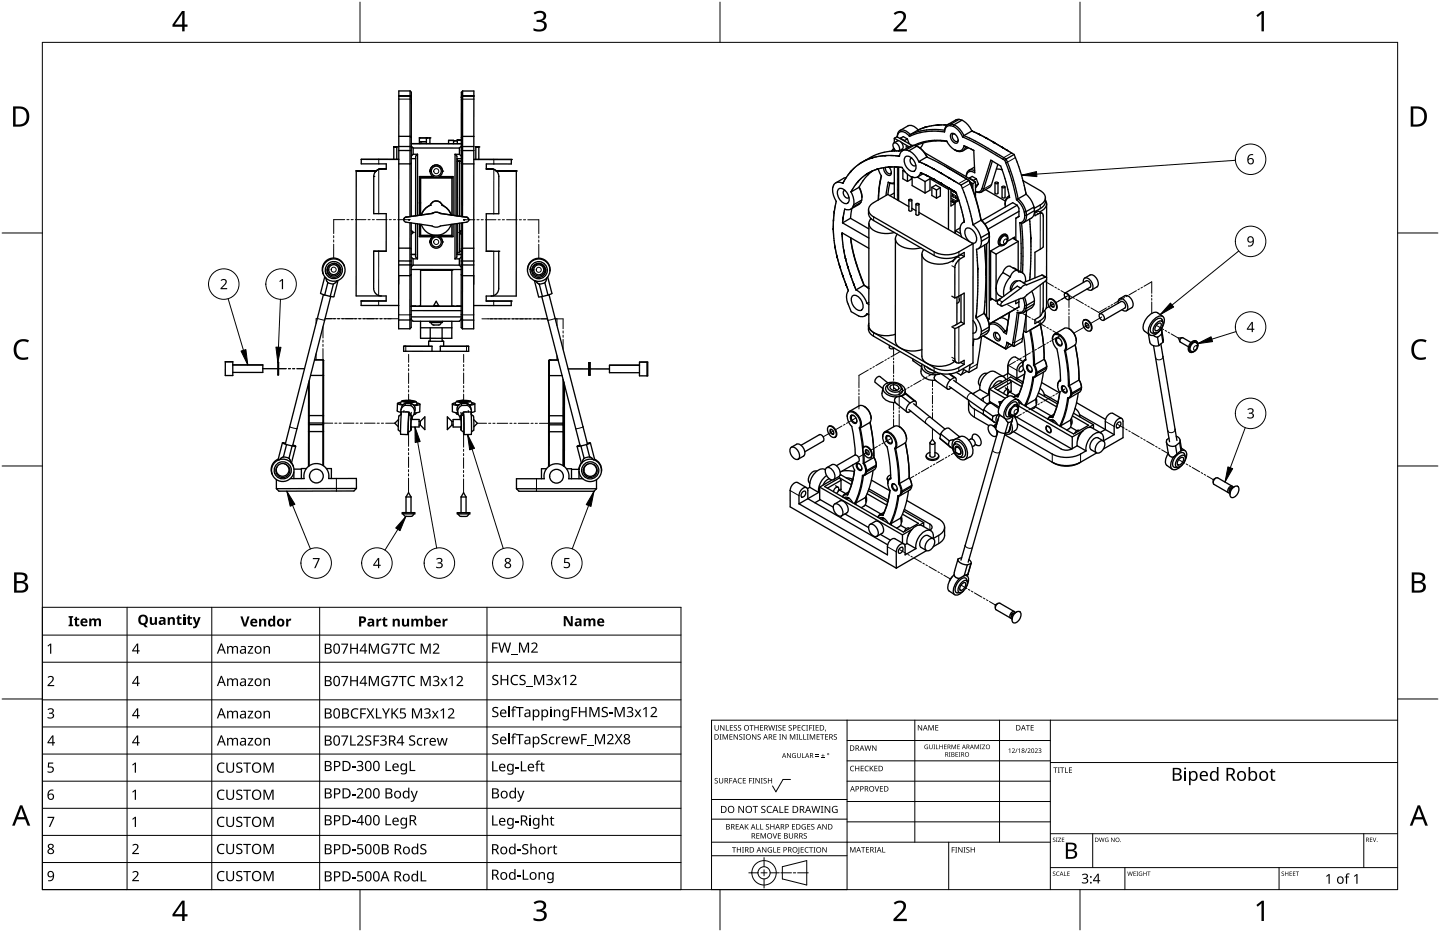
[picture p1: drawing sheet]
<svg xmlns="http://www.w3.org/2000/svg" width="432mm" height="279mm" viewBox="0 0 432 279" stroke-linecap="round" stroke-linejoin="round" font-family="sans-serif">
<g fill="none" stroke="#000" stroke-width=".4">
<path d="M119.6 28.8h3.4l.3 .4M123 28.7h-3.4l-.1 69.9h3.4M123 28.7l-.1 36.2M123 28.7l.3 .4M123 27.3h-3.4v1.3M123 27.3v1.3M123 27.3l.3 .3v1.4M123.3 29.2v35.7M138.7 28.7l-.4 .4v35.8M138.7 28.7v36.2M138.7 28.7h3.4l-.1 69.9h-3.3M138.7 27.3l-.4 .4v1.3"/>
<path d="M138.7 27.3v1.3M138.7 27.3h3.4v1.3M142.1 28.8h-3.4l-.4 .4M275.3 39a2.7 2.7 0 0 0-3.1-1.2l-2.3 1.3M275.3 39l-2.4 1.3M275.3 39h.1M275.6 38.8l-.3 .2M275.7 38.8h-.1M277.2 38.2l-1.5 .6M277.3 38.2h-.1M277.3 38.2h.1M277.4 38.2h-.1"/>
<path d="M277.4 38.2h.1M277.5 38.2h-.1M277.5 38.1v.1M277.5 38.1h.1M281.2 37.5l-3.7 .6M281.3 37.5h-.1M281.3 37.5h.1M281.4 37.5h2.6M283.2 39.5l-1.9-.1a17.3 17.3 0 0 0-8.6 1.5M283.2 39h-.7a18 18 0 0 0-9.6 1.3M283.2 39v.5M285 37.7a1.69 1.69 0 0 0-1.8 1.8"/>
<path d="M285 37.7l.8 .2M285.2 37.2l-.2 .5M285.2 37.2l.9 .2M285.2 37.2a1.77 1.77 0 0 0-2 1.8M285.8 37.9a6.2 6.2 0 0 1 2.8 3.2M286.1 37.4l-.3 .5M286.1 37.4a6.6 6.6 0 0 1 2.9 3.2M287.6 35.8l-2.4 1.4M287.6 35.8l-.8 .1-2.6 1.5M287.6 35.8l.8 .2M288.4 36a6.6 6.6 0 0 1 3 3.3M288.4 36l-2.3 1.4"/>
<path d="M291.4 39.3h.1M291.4 39.3l-2.4 1.3M291.5 39.3h.1M291.6 39.3v.1M291.6 39.4h.1M291.7 39.4h.1M291.8 39.4l.1 .1M291.9 39.5l1.7 .7M106.8 51.2h6zM106.8 51.2v37.5h7.5M113.6 50.8l-.8 .4-.7 1.2v11.7h3.7v11.2h-2.2M113.6 50.8l-1.1 .8"/>
<path d="M118.1 44v3.8h.2h.7v-3.8M118.1 44h.9zM119.6 47.8h-11.3v1.3h7.5v1.5l-2.2 .2M119.6 45.1l3.7 .1M119.6 43.9l3.7 .1M119.6 40.9h3.4l.3 .3M123.3 48.9l-.3 .2h-3.4M123.3 47.6h1.3M123.3 43.8l.6 .6M123.3 43.1h15M123.9 46.2h1.3M123.9 46.2l-.6 .6"/>
<path d="M123.9 44.4v1.8M123.9 44.4h13.9M125.2 46.2l-.6 .6v17.9M125.2 46.2v18.4M126.1 53.3h9.4M126.1 52.9v11.6M127.9 42.5h-1.7v.6M127.9 41.3h-2.1v1.8M127.9 41.3v1.8M127.9 41.3h1v1.8M128.9 51.3a1.88 1.88 0 0 1 1.9-1.9 1.88 1.88 0 0 1 1.9 1.9M129.9 52.9h-4.1v11.6"/>
<path d="M131.8 52.9h4.1v11.6M134.5 43.1v-1h1.5v1M135.5 52.9v11.6M136 42.2h1.1M136.5 46.3l.5 .5v17.9M136.5 46.3h1.3M136.5 46.3l-.1 18.3M137 47.6h1.3M137.1 48.3h.7l-.1 16.5M137.1 47.6v17.1M137.8 46.3l.5 .5M137.8 44.4v1.9"/>
<path d="M138.3 48.9l.4 .2h3.4M138.3 43.8l-.5 .6M138.3 42h-1.2v1.1M142.1 47.8h11.2v1.4h-7.5v1.5l2.3 .1M142.1 45.1l-3.8 .1M142.1 43.9l-3.8 .1M142.1 40.9h-3.4l-.4 .3M142.7 44h.9zM142.7 44v3.8h.2h.7v-3.8M148.1 50.8l.8 .5 .6 1.1 .1 11.7h-3.8v11.2h3.8l-.1 11.2a2.25 2.25 0 0 1-2.2 2.3M148.1 50.8l.7 .4M148.8 51.3h6h-5.9"/>
<path d="M148.8 51.3h6zM154.8 51.3v37.5h-7.5M251.3 56.8a1.57 1.57 0 0 1 2.4 .7l.7 1.1a1.43 1.43 0 0 1 .2 1.6 1.43 1.43 0 0 1-1.3 .8 3.4 3.4 0 0 1-2-4.2zM252.8 54.8v.1a2.53 2.53 0 0 0-2.6 .3 5.4 5.4 0 0 0 .5 5.3l-.5 2.9M252.9 54.7l-.1 .1M253.4 57.1h-.2a1.34 1.34 0 0 0-.1 1.5 1.34 1.34 0 0 0 1.4 .7l.1-.2M253.7 53.2l-3.1 1.6M255 51.5l-2.1 3.2M255.1 51.5h-.1M255.1 51.5h.1M255.1 51.4v.1M255.2 57.5l.8 2.3v1.6"/>
<path d="M255.2 51.3l-.1 .1M255.2 57.4v.1M255.3 57.4h-.1M255.3 51.3h-.1M257.3 54.4l-2 3M257.3 54.4h.1M257.4 54.3l-.1 .1M257.4 54.3h.1M257.5 54.3h-.1M257.6 56.2l-2.4 1.3M257.6 56.2l.7 1.7 .1 2.1M257.6 56.1l.6 1.4 .3 1.7"/>
<path d="M257.9 49l-2.6 2.3M258 49h-.1M258 48.9v.1M258 48.9h.1M258.4 60l-2.4 1.4M258.4 60l-.3 .7M258.6 48.6l-.6 .3M259.9 52.2l-2.4 2.1M259.9 52.2h.1M261.4 47.4l-2.8 1.2M261.4 47.4h.1M261.5 47.4h-.1"/>
<path d="M261.5 47.4h.1M261.5 51.3l-1.6 .9M261.5 47.3h.1M261.6 47.3h-.1M261.6 51.3h-.1M261.6 51.3a14 14 0 0 0-4 4.9M263 50.7l-1.4 .6M263 50.7h.1M263.1 50.7h.1M263.2 50.7h-.1M263.2 50.7h.1M263.3 50.7l.4 1a2.82 2.82 0 0 1 .2 3l-.5 4"/>
<path d="M263.4 50.6l-.2 .1M263.4 50.6h.1M263.4 58.7v1.2M264.3 52.7l-.9 6M265 50.3l-1.6 .3M265.4 46.7l-3.8 .6M265.4 46.7h.1M265.5 46.7l4.2 .1M265.5 50.2l-.5 .1M265.5 50.2h.1M265.5 50.2a1.61 1.61 0 0 0 1.5 1.9l.3-.5M266.2 58.3l-4.2 2.4a2.26 2.26 0 0 0-1.6 2.2 2.26 2.26 0 0 0 1.6 2.1l18.1 10.5a8.2 8.2 0 0 0 7.4 0l4.3-2.4"/>
<path d="M266.2 58.3l6.3 3.6M266.4 54.6l.7 .3 1.1-.2M266.4 54.6l.4 .3M266.4 54.6l-.7 4M266.5 50.1l-1 .1M266.5 50.1h.1M266.5 50.1a1.92 1.92 0 0 1 .4 2.4 2 2 0 0 1-1.9-2.2M266.6 50.1h-.1M266.7 50.1h-.1M266.7 50.1h.1M266.8 54.9l1.4 .2M266.8 54.9l-.6 3.4"/>
<path d="M267.4 50l-.7 .1M267.4 50h.1M268 44.4l-.7 .9M268 42.9l1.1-.7a1.64 1.64 0 0 1 1.4 2.5l-1 .6a1.65 1.65 0 0 0-1.5-2.4 1.73 1.73 0 0 0 .8 2.4M268.1 44.6l-.5 .7M268.2 57.9l-1.4 .7M268.2 50h-.8M268.2 50l2.2 .2M268.2 50.1v9.3M268.2 45.3h2.2M268.2 45.3a15.7 15.7 0 0 0-7.3 1.9l-2.3 1.4M268.2 44.7v.6"/>
<path d="M268.2 41.5v1.3M268.2 41.5l.8-.5 4.5 2.6M268.2 41.5l1.2 .7M269.5 50.1v10.1M269.7 46.8h.1M270 41.4l.9-.5 1.2 .8M270 41.4l1.2 .7M270 41.4l-.1 .1M270.2 42.6l2.4 1.4M270.4 50.2h.1M270.5 50.2a5.9 5.9 0 0 0 3 2.9M270.7 51.1l.7 .4"/>
<path d="M270.7 51.1v2.5l1.4 .8M271 51l-.3 .1M271.2 42.1l.1 .2M271.4 47.2a1.57 1.57 0 0 1 2.4 .6l.7 1.2a1.43 1.43 0 0 1 .2 1.5 1.43 1.43 0 0 1-1.3 .8 3.4 3.4 0 0 1-2-4.1zM271.7 45a1.76 1.76 0 0 0-2 1.8M271.7 45l.8 .2M272.1 41.7l.5 1.4M272.1 41.7l-.9 .4M272.1 52.2v2.2M272.5 45.2a6.6 6.6 0 0 1 3 3.2M272.5 60v3.1l.5 .2 .4-.2v-3.1M272.9 40.3a2.49 2.49 0 0 0-3.3-1l-.4 .7-.1 1.1a1.49 1.49 0 0 1 .9-1.6 1.49 1.49 0 0 1 1.7 .4l1 1"/>
<path d="M272.9 40.3l-.2 .6M273.3 53v.7l-1.2 .7M273.4 47.4h-.1a1.34 1.34 0 0 0-.2 1.6 1.34 1.34 0 0 0 1.4 .6l.1-.1M273.5 53.1v2.5l3.9 2.3M273.5 53.1h.2M273.7 53.1h.1M274.1 43.6a15.6 15.6 0 0 1 9.8-1.2 6 6 0 0 0 2.6 2.6M274.1 43.6l-.8 .1-2.7 1.5M274.1 43.6l-2.4 1.4M274.1 43.6l.5 .1M274.6 43.7l.3 .1M274.9 43.8a6.6 6.6 0 0 1 3 3.3"/>
<path d="M274.9 43.8l-2.4 1.4M275.1 53.1l2.3 1.3M275.3 44a6.3 6.3 0 0 1 2.7 3.2M275.5 48.4h.1M275.5 48.4l.1 .1M275.6 48.5h.1M275.7 48.5h.1M275.7 48.5l.1 .1M275.8 48.6h.1M275.9 48.6l1.7 .8M276 51.8h.1M276 51.8a1.69 1.69 0 0 1-2.3 1.3"/>
<path d="M276.1 51.8h.1M276.2 51.8h.1M276.2 51.8l.6 .3M276.7 42.9l-2.1 .8M276.7 42.9l-.2 .8-.7 .6M276.8 52.1h.1M276.8 52.1l.4 .2M276.8 52.1l-1.6 .9M277.2 52.3h.1M277.2 52.3l.2 .1M277.3 45.8l15.2 8.8M277.4 54.4v3.5"/>
<path d="M277.4 52.4h.1M277.5 52.4l.3 .1M277.6 49.4h.1M277.7 49.4h.1M277.7 49.4v.1M277.8 52.5v.1M277.8 52.6h.1M277.8 49.5h.1M277.9 52.6h.1M277.9 49.5h.1M277.9 47.1l-2.4 1.3M277.9 47.1h.1"/>
<path d="M277.9 49.5l1.8 1M278 52.7h.1M278 47.1l5.8 3M278.1 52.7l1 .5M278.9 53.6v3.4l-1.5 .9M278.9 53.6l-1.5 .8M278.9 53.6l5.5 3.2M279.1 53.2h.1M279.1 53.2l.7 .4M279.4 56.2l1.4 .8M279.4 56.2v2.4l1.4 .8M279.4 56.2l1.2-.7 1.4 .8"/>
<path d="M279.7 50.5h.1M279.8 53.6h.1M279.8 53.6l.1 .1M279.8 50.6h.1M279.9 50.6h.1M279.9 53.7h.1M280 53.7h.1M280 50.6v.1M280 50.7h.1M280 53.7l.1 .1M280.1 53.8h.1M280.1 50.7l1.9 1.1"/>
<path d="M280.1 53.8l.2 .1M280.3 53.9h.1M280.3 53.9l1.1 .6M280.8 57v2.4M281.4 54.5h.1M281.4 54.5l.4 .3M281.8 54.8h.1M281.9 54.8l.1 .1M282 56.3l-1.2 .7M282 56.3v2.4l-1.2 .7M282 51.8h.1M282 54.9h.1"/>
<path d="M282.1 54.9h.1M282.1 51.8v.1M282.1 51.9h.1M282.2 51.9h.1M282.2 55h.1M282.3 55h.1M282.3 52h.1M282.3 55v.1M282.3 52l2.1 1.2M282.3 55.1h.2M282.5 55.1h.1M282.5 55.1l1.9 1.2"/>
<path d="M283.8 50.1l.9 .5M284.1 42.4a17.8 17.8 0 0 0-7.4 .5M284.4 56.3h.1M284.4 53.2h.1M284.4 56.8v12M284.4 53.2l.1 .1M284.5 56.3h.1M284.5 56.3v.1M284.5 56.4h.1M284.5 53.3h.1M284.6 53.3h.1M284.6 56.4h.1"/>
<path d="M284.6 53.3v.1M284.7 50.6l3.7 2.2M284.7 56.5h.1M284.7 53.4h.1M284.8 56.5h.1M284.8 53.4v.1M284.8 56.5v.1M284.8 53.5h.1M284.8 56.5l-.4 .3M284.8 56.6h.1M284.8 56.6l.3 .1M284.9 53.5h.1"/>
<path d="M284.9 53.5l1.1 .7M285.1 56.7h.1M285.2 56.7v5l1.2-.7M285.2 56.7l.3 .2M285.3 40a1.9 1.9 0 0 1 1.7 2.9 1.9 1.9 0 0 1-1.7-2.9zM285.5 56.9h.1M285.5 56.9l.3 .2M285.8 57.1h.1M285.8 57.1l.1 .1M285.9 57.2h.1M286 57.2h.1M286 54.2h.1"/>
<path d="M286 57.3h.1M286.1 54.2l2.1 1.3M286.1 57.3h.1M286.2 57.3l.3 .2M286.2 44.9l.7 .3M286.3 40.2l-.4-.1a1.31 1.31 0 0 0-.1 1.6 1.31 1.31 0 0 0 1.4 .6l.1-.3M286.5 57.5v.1M286.5 57.6l.9 2.2M286.5 45l.8 .2M286.5 45l.4 .2M286.9 45.2l.7 .2M287.3 45.2l.3 .2"/>
<path d="M287.4 59.8l-1.5 .9M287.4 59.8l.8 2.5M288.2 55.5l2 5.7 1.6 6.2M288.4 52.8l1.4 .9M288.6 41.1l4.5 2.1 8.2 4.9M289 40.6l-.4 .5M289 40.6l4.7 2.4 8 4.7M289.1 43.7l1.2 .6M289.1 43.7a1.59 1.59 0 0 1-1.8 1.5M289.1 43.7l.4 .3M289.5 44a1.7 1.7 0 0 1-1.9 1.4M289.5 44l.8 .3"/>
<path d="M289.8 53.7l.3 .1M289.8 53.7l.9 .5M290.3 44.3l-1.6 .9M290.3 44.3l1.7 .8 .3 6.7a1.48 1.48 0 0 0-1.7-.3 1.48 1.48 0 0 0-.8 1.5 1.64 1.64 0 0 1 .6-1.8 1.64 1.64 0 0 1 1.9 0M290.6 54.1l2.1 6 1.5 5.9M290.6 54.1l-2.4 1.4M290.6 54.1l.1 .1M290.7 53.4l.8-.5 1.3 .7M290.7 53.4l1.2 .7M290.7 53.4l-.1 .1M290.7 54.2l2 5.7 1.5 6M290.8 54.5l.6 .8 .1 .9"/>
<path d="M290.9 54.6l.8 .4M291.2 44.7l.8 .4M291.7 55v1.9M291.9 54.1l.1 .2M292.2 50.1l-1.7 1M292.5 55.7h.1M292.5 54.6v4.7M292.5 54.6l-.8 .4M292.8 53.6l.6 1.6M292.8 53.6l-.9 .5M293.4 55.2l-.9 1M293.4 55.2l-.9 .5"/>
<path d="M293.6 40.2v.1M293.6 40.3h.1M293.7 40.3h.1M293.7 40.3l2 1.1M295.5 56.9l6 3.4M295.7 41.4h.1M295.8 41.4h.1M295.8 41.5h.1M295.9 41.5h.1M296 41.5l.1 .1M296.1 41.6h.1M296.1 41.6l1.8 1"/>
<path d="M297.6 48.3l-2.7 8.4a1.49 1.49 0 0 1-2.4 .7 1.31 1.31 0 0 0 1.9-.8l2.7-8.6 3 1.8 1.5 4.4 1.1 5a1.98 1.98 0 0 0-1.2 2.8M297.9 42.6h.1M297.9 42.6l.1 .1M298 42.7h.1M298.1 42.7h.1M298.1 42.8h.1M298.2 42.8h.1M298.2 42.8l2.2 1.3M298.4 54.8v3.1l.4 .3 .5-.3v-3.1M298.8 50.7l1.7 .2M299.2 49.3l-2 6.3-.5 .6-2.4 1.4M300.4 44.1h.1"/>
<path d="M300.4 44.1l.1 .1M300.5 56.1v3l.4 .3 .5-.3v-3M300.5 44.2h.1M300.6 44.2h.1M300.6 44.2l.1 .1M300.7 44.3h.1M300.8 44.3v.1M300.8 44.4l1.1 .6M301.3 48.1l2 5.6 1.5 6.2M301.7 47.7l2.1 6 1.5 5.9M301.7 47.7l-.4 .4M301.9 45h.1"/>
<path d="M302 45l2.1 1.3M302.6 58.7l-.3 .2M302.7 58.7a2.19 2.19 0 0 0-1.3 2.6M304.1 46.3l2.6 7.8M304.1 46.3l-2.4 1.4M304.8 59.9a6.8 6.8 0 0 1 2.3 3.6M305.3 59.6a7.5 7.5 0 0 1 2.4 3.9M305.3 59.6l-.5 .3M306.7 54.1l5.2 3a2.26 2.26 0 0 1 1.6 2.2 2.26 2.26 0 0 1-1.6 2.1l-1.8 1.1M306.7 54.1l.1 .1M306.8 54.2l.9 4M307.7 58.2a7.5 7.5 0 0 1 2.4 3.9"/>
<path d="M307.7 58.2l-2.4 1.4M313.5 60a2.12 2.12 0 0 1-1.1 3.2l-.6 .3M313.5 59.3a2.82 2.82 0 0 1-1.6 3.2l-1.6 1v1.2l1.5-.8h.7M100.1 79a2.08 2.08 0 0 1 2 2.6 2.08 2.08 0 0 1-3.1 1.2 2.08 2.08 0 0 1-.3-3.3M103.3 79.8a3.4 3.4 0 0 0-4.5-2.2 3.4 3.4 0 0 0-1.9 4.6M112.4 75.3h1.2M113.6 75.3h-1.5l-.1 11.2a2.25 2.25 0 0 0 2.3 2.2M119.6 74.4h3.3l.4 .2M121.7 65.1l-.5 .3-.1 .5M121.7 65.1l7.9-1.1 1.2-.4 1.3 .4 7.8 1.1M121.7 65.1a.75 .75 0 0 0-.6 .8 .75 .75 0 0 0 .6 .7M122.9 66.8v31.8"/>
<path d="M123.3 79.4h-3.7M123.3 78.2h-3.7M123.3 77l.6 .6M123.3 76.3h1.3M123.3 69.1l.6 .6-.6 .6M123.3 66.8v31.4l-.4 .4M123.9 79.5h13.8M123.9 79.5l-.6 .5M123.9 77.6h1.3M123.9 77.6v1.9M124.6 67v10l.6 .6M125.2 67.1v10.5"/>
<path d="M125.7 67.2v3.7h4.2M125.8 60.8h.3M126.1 70.5l9.4 .1M126.1 67.2v3.7M126.3 67.3a4.7 4.7 0 0 0 4.5 3.3 4.7 4.7 0 0 0 4.5-3.3M126.3 64.5l.5-1.1 1.2-1.3a2.44 2.44 0 0 0 1.6-1.4 1.87 1.87 0 0 1 3 .8l1.5 1 1.2 2M128.9 72.5a1.88 1.88 0 0 1 1.9-1.8 1.88 1.88 0 0 1 1.9 1.8M135.5 67.2v3.7M135.9 67.2v3.7h-4.1M136.4 77.6h1.3M136.4 67.1v10.5M137 76.3h1.3"/>
<path d="M137 67v10l-.6 .6M137.1 67v9.3M137.7 75.3h.6M137.7 79.5l.6 .5M137.7 66.9v8.9h-.6M137.7 77.6v1.9M138.3 79.4h3.8M138.3 78.2h3.8M138.3 77l-.6 .6M138.3 69.1l-.6 .6 .6 .6M138.3 66.8v31.4l.4 .4M138.7 66.8v31.8"/>
<path d="M139.9 65.1l.5 .3 .2 .5M139.9 65.1a.75 .75 0 0 1 .7 .8 .75 .75 0 0 1-.7 .7l-7.8 1.1-1.3 .4-1.2-.4-7.9-1.1M142.1 74.4h-3.4l-.4 .2M249.9 68.5h.1M249.9 68.5v.1M249.9 68.7h.1M249.9 68.7v.1M249.9 68.8h.1M249.9 68.8l.5 5.3M249.9 66.1v2.4M249.9 66v.1M249.9 66h.1"/>
<path d="M249.9 65.9v.1M250.2 63.5l-.3 2.4M250.2 63.5h.1M250.2 63.4v.1M250.4 74.1v.1M250.4 74.2l.6 2.7M251 76.9h.1M251 76.9v.1M251 77h.1M251 77.1h.1M251 77.1v.1M251 77.2l.7 2.5"/>
<path d="M251.7 79.7h.1M251.8 79.7v.1M251.8 79.8h.1M251.8 79.9h.1M251.8 79.9l.8 2.5M252.5 70h.1M252.5 70v-.2l8 4.6M252.5 70v.1M252.5 70.1h.1M252.5 70.2h.1M252.5 70.2l.5 4.7M252.6 66.8l7.9 4.6"/>
<path d="M252.8 65.5l-.2 1.3M252.8 65.5h.1M252.8 65.4h.1M253 74.9v.1M253 75h.1M253 75v.1M253 75.1l.5 2.3M253.5 77.4v.1M253.5 77.5h.1M253.5 77.5v.1M253.6 77.6h.1M253.6 77.6l.6 2.3"/>
<path d="M254.2 79.9h.1M254.2 79.9v.1M254.2 80h.1M255 65.4l-2.4 1.4M255 65.4l5.5 3.2M255.1 71.3l1.2 6.3 2.8 7.9M255.1 71.3l1.3 6.3 2.8 8M255.4 62.5l-.4 2.9M255.7 62a1.78 1.78 0 0 1-2.4 .7l-.5 2.7M256 61.4l-.3 .6M258.1 60.7l-.6 .6-2.4 1.4M258.1 60.7l-2.4 1.3"/>
<path d="M260.4 62.9a2.82 2.82 0 0 0 1.6 3.2l18.1 10.5a8.2 8.2 0 0 0 7.4 0l1.6-.9v1.2M260.5 67v30.6a4.1 4.1 0 0 0 4.3 3h2.1l1.6-.4M261.1 65.4v.3M261.2 65.5a2.08 2.08 0 0 0 .6 3.4 8.3 8.3 0 0 0 6.4 .8M268.5 71.6v30.6a4.1 4.1 0 0 0 4.3 3h2.1l1.5-.4M269.1 70.2a2.07 2.07 0 0 0 .6 3.3 8.3 8.3 0 0 0 6.4 .8M273.4 62.5l1.3 .7M274.7 61.2v3.1l.4 .2 .5-.2v-3.1M275.6 63.7l16.2 9.4M276.5 76.2l-.1 30.6a4.1 4.1 0 0 0 4.3 3 7.1 7.1 0 0 0 5.5-1.5M277 74.8a2.07 2.07 0 0 0 .7 3.3 7.5 7.5 0 0 0 8.8-.7l.3-.4M285.2 60.3l1.2 .7"/>
<path d="M286.4 61v8.9M286.5 69.1l1.5 .9M286.5 69.1v.9M287 76.9v.2M287.5 60.1l-1.4 .8M287.9 68.3l-1.4 .8M288.2 62.3l.9 4M288.2 76.4l-1.4 .8-1.1 1.3M288.2 76.2v.2M288.2 76.4l.9 .5M289.1 76.9l-1.7 1.1-1 1.8-.1 9.5M289.1 66.3v.1"/>
<path d="M289.1 66.4l.1 .1M289.2 66.5l-.4 .2M289.2 66.5h.1M289.2 66.5a2.93 2.93 0 0 0-1.1 3.7l.3 .9M290.8 72.5a3.5 3.5 0 0 1-1.3-3.8 1.57 1.57 0 0 1 2.5 .6l.6 1.2a1.49 1.49 0 0 1-.8 2.4l-.4-.1M291.8 67.4a7.5 7.5 0 0 1 2.3 3.9M291.8 73.1v35.7l-4.3 2.5a8.2 8.2 0 0 1-7.4 0l-18.1-10.5-1.2-1a2.91 2.91 0 0 1-.4-2.2M292.8 74.7v.1M292.8 74.8l.4 5.7M294.1 71.3l.2 1M294.2 66l-2.4 1.4M294.2 66a7.5 7.5 0 0 1 2.3 3.9"/>
<path d="M294.2 65.9l.2 .2M294.2 65.9v.1M294.2 66a6.8 6.8 0 0 1 2.3 3.7M294.2 66h.1M294.3 72.3a1.98 1.98 0 0 1-1.5 2.4M295.2 73.5l.4 5.4zM295.6 78.9v1.8M295.9 73.1l-.1 21.8M296.5 69.9l-2.4 1.4M296.5 69.9l.2 1.1M296.5 69.7v.2M296.5 69.7l.2 1"/>
<path d="M296.6 70.1l.1 .4M296.7 71.6l-.1 24M296.7 71l-.2 1.1-.4 .8-2.7 1.7M296.7 71l-2.4 1.3M296.7 70.7v.1M296.7 70.7v.4M297 75.2v14.7l.6-.3M297 75.2l1.7 1M298.7 76.2v14.1M299.9 73.6l-2.9 1.6M300.1 73.3h.1M301.2 73.3h-1"/>
<path d="M301.6 70.7h.1M301.6 70.7a1.71 1.71 0 0 0-1.5 2.6M301.7 70.7l.4 .7-.1 1M301.8 70.4a1.91 1.91 0 0 0-2.5 2 1.03 1.03 0 0 0 .7 1.2M302 72.5l-.8 .8M302 72.4v.1M302.2 71.7v-.4a.85 .85 0 0 0-.5-1 .85 .85 0 0 0-1 .3l-.7 .9a1.24 1.24 0 0 0-.5 1.3 1.24 1.24 0 0 0 1 .9l.7-.4M303.7 71.4l1.6 1M304.2 71.7v-.6l-2.2 1.3M305 61.5l.5 .9v2.5l-.9 .5v6.6M305 61.5l-1.3-.7-9.3 5.3M305 61.5l-9.7 5.6"/>
<path d="M305.3 72.4v8.6M305.3 72.4l-6.6 3.8M305.5 63.4l-9.3 5.3M305.8 66.8l.5 .1M305.8 66.8l.4 7.2-.1 7.5M306.3 66.9l.4 7.4-.1 7.5M307.1 63.5l.2 1.1M307.3 64.6a1.8 1.8 0 0 1-1.5 2.2M307.7 63.5l.1 1M307.7 63.5h-.6M307.8 64.5a1.98 1.98 0 0 1-1.5 2.4M307.8 64.5l-.5 .1"/>
<path d="M308.7 65.7l.4 5.6M309.1 71.3h.1M309.1 71.3v.1M309.1 71.4h.1M309.1 71.5v.1M309.1 71.6h.1M309.1 71.6v6.1l-.3 6.3M310.1 62.1l-2.4 1.4M310.1 62.1v.4M310.1 62.5l.1 .7M310.2 63.2l-.1 1.1-.5 .8-2.7 1.7M310.2 63.2l-2.4 1.3"/>
<path d="M311.5 63.3l-1.2 .3M311.5 63.3v.1M311.8 63.5l.7 .4M312.5 63.9l.3 .8v9.3l-2.5 1.6v7.7M313.8 61.1v22.1M97 88.3l-11.4 44.7M97.4 88.4l1.6 .5M97.4 83l-1.3 4.9 1.3 .5M97.7 83.3a3.4 3.4 0 0 1 .4-5.1 3.4 3.4 0 0 1 5 1.3 3.4 3.4 0 0 1-2 4.7M97.7 83.3l.6 1.4M97.7 83.3l1.6 .9h1.8M98.3 84.7h.1"/>
<path d="M98.3 84.7l1.7 .4M98.3 84.7l-.9 3.7M99.2 88.9l-11.4 44.7M100 85.1l-1 3.8M101.1 84.2l-1.1 .9M101.4 84.1l-1.3 4.8h-1.1M101.8 80.3l.1 .5M114.3 88.7h1.5v1.5h-7.5v1.4h11.2M123.3 95.6l-.4 .3h-3.4M123.3 95.7l.6 .6h13.8l.6-.5M123.3 95h15M123.3 93.1h15"/>
<path d="M123.3 91.8h15M123.3 82.3l-.4 .3h-3.3M123.3 80.8h15M124.6 91.8h.1M125.7 91.8h.1M126.1 98.3h9.4M126.1 96.3v5.1h6.5M126.1 91.8v-10.8h9.4v10.8M128.9 96.3v.4h3.8v-.4M129 98.3v4h-.5h4.5h-.4v-.9M129.3 96.7l.2 .5 .5 .2M130 91.6h1.5"/>
<path d="M130 91.6v.2M130 91.6l.8-1.3 .7 1.3M131.5 91.6v.2M132.3 96.7a1.39 1.39 0 0 1-1.9 .7h-.4M132.6 98.3v3.1M135.5 96.3v5.1h-2.9M138.3 95.6l.4 .3h3.3M138.3 82.4l.4 .3h3.4M147.3 88.8h-1.5v1.5h7.5v1.3h-11.3M158.2 80.7a3.4 3.4 0 0 1 3.6-3.3 3.4 3.4 0 0 1 3.1 3.9M159.7 80.9a1.87 1.87 0 0 1 1.9-1.9 1.87 1.87 0 0 1 1.8 1.9M160.2 84.1l1.3 4.9 1.2-.1"/>
<path d="M160.6 84.2l1.1 1M161.7 85.2l1 3.7M162.5 88.9l11.5 44.7M163.4 84.8l-1.7 .4M163.4 84.8l.9 3.7M163.9 83.4a3.4 3.4 0 0 0-.4-5.1 3.4 3.4 0 0 0-5 1.2 3.4 3.4 0 0 0 2.1 4.7M163.9 83.4l-.5 1.4M163.9 83.4a3.4 3.4 0 0 1-3.3 .8M164.2 83l1.3 5-1.2 .5M164.3 88.5l-1.6 .4M164.6 88.4l11.5 44.6M252.6 82.4h.1"/>
<path d="M252.6 82.4l.1 .2M252.7 82.6h.1M252.7 82.6v.1M252.7 82.7h.1M252.7 82.7l.1 .1M252.8 82.8v.1M252.8 82.9l.9 2.4M253.7 85.3h.1M253.7 85.3v.1M253.7 85.4h.1M253.7 85.5h.1M253.8 85.5h.1"/>
<path d="M253.8 85.5v.1M253.8 85.6l.6 1.5a4.1 4.1 0 0 0-.1 4l.9 2.3 2.3 1.3a1.78 1.78 0 0 0 2.5-.7l.5 .3M254.2 80.1h.1M254.3 80.1v.1M254.3 80.2l.7 2.3M255 82.5l.1 .1M255.1 82.6h.1M255.1 82.6v.1M255.1 82.7h.1M255.1 82.7v.1M255.1 82.8h.1M255.1 82.8l.9 2.3"/>
<path d="M255.5 88.9a1.57 1.57 0 0 1 2.4 .6l.7 1.2a1.43 1.43 0 0 1 .2 1.5 1.43 1.43 0 0 1-1.3 .9 3.4 3.4 0 0 1-2-4.2zM256 85.1v.1M256 85.2h.1M256 85.3h.1M256.1 85.3h.1M256.1 85.3v.1M256.1 85.4h.1M256.1 85.4v.1M256.1 85.5l.6 1.4M256.7 86.9h.1M256.7 86.9a7 7 0 0 1 3.3 4.1M259.1 85.5l-2.4 1.4"/>
<path d="M259.1 85.5l1.4 1.1M259.4 85.7l1.1 .8M260 91l.5 .3M260.3 94.2l-1 .5M260.5 96.9a2.23 2.23 0 0 0 1.5 2.8l18.1 10.5a8.2 8.2 0 0 0 7.4 0l1.6-.9M260.5 90.6l-.5 .4M260.5 86l-.3 .2M285.4 98l.9 .5M285.4 88.8l.9 .5M286.3 98.5v9.1l.1 .6 .5 .5M286.3 89.3l2.8-1.4v9.2M286.9 89.1v8.1"/>
<path d="M287.4 88.9l.2 .5a.99 .99 0 0 1-.7 1.5M287.7 89.7v.2M288.2 96.5l-2.5 1.3M288.2 96.5l.9 .6M288.2 88.4v8.1M289.1 97.1l-2.8 1.4M291.8 96.1a3.3 3.3 0 0 1 .8 3.4l-.8 .4M292.7 95.3l.3 .5a6.9 6.9 0 0 1 1.3 3.6M292.7 95v.3M292.7 95h.1M292.7 94.8v.2M292.7 94.8h.1"/>
<path d="M292.7 94.7v.1M293.2 80.5h.1M293.2 80.5v.1M293.2 80.6h.1M293.2 80.6v.1M293.2 80.7v6.7l-.5 7.3M294.3 99.4l-.1 .9M295.1 93.8l.4 .5a6.3 6.3 0 0 1 1.2 3.7M295.1 93.9l.3 .5a6.9 6.9 0 0 1 1.3 3.6M295.1 93.9l-2.4 1.4M295.6 80.7l-.1 6-.4 7.2M295.6 80.7v1.8"/>
<path d="M296 95.3l.6 .3M296.6 98.9l-.6 1-2.7 1.6M296.6 98.9l-2.4 1.4M296.6 95.6l-.3 .2M296.7 98l-.1 .9M296.7 98l-2.4 1.4M296.9 97.3a3.7 3.7 0 0 1 4.1 2.3M297 96.9l-.1 .4M297 89.3l1.7 1M297.5 96.6a4.4 4.4 0 0 1 3.8 2.6M298.2 99.7a1.65 1.65 0 0 1 1.4 2.5 1.64 1.64 0 0 1-1.4-2.5zM299.1 99.8h-.2a1.03 1.03 0 0 0-.2 1.3 1.03 1.03 0 0 0 1.2 .4v-.2"/>
<path d="M299.3 89.9v.2M299.6 89.8h.1M299.9 89.6h.1M299.9 95.3l.9 .1 1.5 .8M300 95.2v.1M300.1 89.5l-1.4 .8M300.7 81.7l-.2 .3a6.2 6.2 0 0 0-1.5 6l1.6 1.1M300.7 81.7l2.3 1.3M301 99.6l.8 .5M301.3 99.2l.5 .3M301.3 99.2l-.3 .4M301.8 99.5l.9-5.8-.9 6.4"/>
<path d="M301.8 99.5v.6M301.9 98.9l-.6 .3M303 83a6.9 6.9 0 0 0-2 5.7M303 83a2.19 2.19 0 0 1 2.2-1.9l.3 .5a1.9 1.9 0 0 1 2 2.3v.6M303.7 80.3l2.9 1.5M304.6 90.1v.9l.9-.5M305 93.6l.5 .3M305 93.6l-1.5 10M305.1 84.2a2.22 2.22 0 0 0-2 3M305.2 81.1l-2.3-1.2a2.19 2.19 0 0 0-2.2 1.8M305.5 92l-.5 .3M305.5 92l-8.8 5.1 .2 .2"/>
<path d="M305.5 92h.1M305.5 89.7v2.3M305.5 93.9l-1.5 10M306.1 86.4l-1.1-.6-5.6 4.2-.3 1 1.1 .7M306.6 81.8h.1M306.7 89.4l.6 2.2M307 99.2l.7 .5M307 99.3l-.2 .9M307 99.2v.1M307.2 92.4a1.58 1.58 0 0 1-2.2 1.2M307.2 92.4l.5 .1M307.2 89.1l.6 2.5"/>
<path d="M307.3 91.6l-.1 .8M307.3 91.6h.5M307.7 94.3v5.4M307.7 94.3l-.7 4.9M307.7 92.5a1.71 1.71 0 0 1-2.2 1.4M307.8 91.6l-.1 .9M307.8 93.1l-.1 1.2M307.9 85.4l-1.9-1.2a2.54 2.54 0 0 0-2.7 2.5v.4M307.9 85.4l5.7-2.3a.76 .76 0 0 1-.2 1.2l-6.6 5-6.4 2.5a.76 .76 0 0 1 .1-1.3l5.6-4.1M307.9 85.4l-.7 .1-1.1 .9M308.8 99l.9 5.4 .2 5.1M309 98.9h.1"/>
<path d="M309 98.9l.9 5.4 .3 5.1M309.1 98.9h-.1M309.4 87.3l.6 1.5 .2 1.4M310.1 91.1l-.6 1-2.6 1.6M310.1 91.1l-2.4 1.4M310.2 90.2l-2.4 1.4M310.2 90.2l-.1 .9M311.9 97.2l-4.2 2.5M311.9 97.2l.9 5.4 .3 5.1M311.9 97.2l.9 5.1 .3 5.1M311.9 97.2l-2.9 1.7M312.8 84.8v7.5l-.2 1.4"/>
<path d="M313.2 93.1a2.2 2.2 0 0 1-1.3 3l-1.6 .9v-1.2l1.6-1 .7-1.1M313.5 94a2.82 2.82 0 0 1-1.6 3.2M313.7 83.1l-1.3-.6-5.6 2.3M313.8 83.7v8.5l-.4 .8-.8 .7M314.6 89.7a1.95 1.95 0 0 1 2.4 2.1 .99 .99 0 0 1-.5 1.2M314.6 89.7a2.16 2.16 0 0 1 1.9 3.3 2.16 2.16 0 0 1-1.9-3.3zM315.1 90.6a.84 .84 0 0 1 .9 .6 .84 .84 0 0 1-.3 .9l-.7-.8zM315.2 90.6a1.04 1.04 0 0 0 .8 1.4M319.4 87.9a1.3 1.3 0 0 1 1.1 1.9 1.3 1.3 0 0 1-1.1-1.9zM319.4 87.9l6.3-3.7a1.3 1.3 0 0 1 1.2 1.9l-6.4 3.7M320.6 98.6a4.4 4.4 0 0 1 2.1 3.7M324.9 84.7a1.02 1.02 0 0 1 .4-1.4 1.02 1.02 0 0 1 1.4 .4 2.3 2.3 0 0 1 .6 3.2l-.6 .1-.7-.4"/>
<path d="M325 96a1.96 1.96 0 0 1 2.4 2 .99 .99 0 0 1-.5 1.2M325 96a2.16 2.16 0 0 1 1.9 3.2 2.16 2.16 0 0 1-1.9-3.2zM325.3 83.4l1.6-.9a2.38 2.38 0 0 1 2 3.5l-1.6 .9M325.6 96.9a.84 .84 0 0 1 .8 .5 .84 .84 0 0 1-.2 .9l-.8-.8zM325.6 96.8a1.04 1.04 0 0 0 .9 1.4M329.8 94.1l6.4-3.7a1.3 1.3 0 0 1 1.1 1.9l-6.4 3.7M329.8 94.1a1.3 1.3 0 0 1 1.1 1.9 1.3 1.3 0 0 1-1.1-1.9zM335.3 90.9a1.02 1.02 0 0 1 .5-1.3 1.02 1.02 0 0 1 1.3 .4 2.3 2.3 0 0 1 .7 3.2h-.6l-.8-.4M335.7 89.6l1.6-.9a2.38 2.38 0 0 1 2.1 3.5l-1.6 1M346.7 96.9l.4-.3a.95 .95 0 0 1 1.4-.3 .95 .95 0 0 1 .1 1.4 2.45 2.45 0 0 1-2.5 2l-.3-.5 .1-.9zM347 97.3a.7 .7 0 0 1 1-.4 .7 .7 0 0 1 .1 1.1l-.5 .7a.7 .7 0 0 1-1.1 .4 .7 .7 0 0 1 0-1.1zM348.3 98.5a5 5 0 0 1-2.5 2"/>
<path d="M348.3 98.5v.2M348.3 98.5l.8-1.9a1.36 1.36 0 0 0-.5-1.8 1.36 1.36 0 0 0-1.8 .3 4.9 4.9 0 0 0-2.3 5l.5 .4h.8M348.3 98.7v1.4M348.3 98.7l.5 3.1-.1 .8M348.7 94.9l-1.6-1.1a3.4 3.4 0 0 0-3.8 2.4l-.3 .6a2.24 2.24 0 0 0 .2 2.5l1.6 1.1M348.8 96.9a1.24 1.24 0 0 0-.7-1.4 1.24 1.24 0 0 0-1.6 .4 3 3 0 0 0-1.2 3.8l1.4 .1M67.6 108.5h2.2v4.1h-2.2zM69.8 109.4h9v2.3l-9-.1M83.3 108.7h.2v3.7h-.2zM92.5 114.9v24.9M92.7 114.2v25.5M94.3 107.9h2.5"/>
<path d="M96.8 107.9l.2 .2v31.5M96.8 107.9v31.6M97 112.5h-3.9M121 103.8h.7zM121 103.8v1.5h8.5M121.7 103.8h7.8M128.5 102.3v1.5h1M129.5 105.3h2.5M129.5 103.8v1.5M132 103.8h7.9M132 103.8v1.5M133 102.3v1.5h-1"/>
<path d="M139.9 103.8h.6zM140.5 103.8v1.5h-8.5M164.5 112.6h4.1M164.7 107.9h2.7M164.7 107.9l-.2 .2v31.8M164.7 107.9v31.8M168.8 113.7v25.9M169 114.5v25.2M169.3 115.3l-.1 24.6M176.5 108.7h.5v3.8h-.5zM176.8 108.7v3.8M191.8 109.5h-9v2.2h9"/>
<path d="M191.8 108.5h2.4v4.2h-2.4zM194 108.5v4.2M264.8 116.2a3 3 0 0 0 2.9 4.5h.8M266.2 114.8l-2.3-1.9a1.4 1.4 0 0 0-1.4 1.7l2.2 1.9M266.5 115.2a2.43 2.43 0 0 1 3.8 1.4 2.31 2.31 0 0 1-2.3 .9 2.31 2.31 0 0 1-1.9-1.6zM266.7 103.5v.7a1.05 1.05 0 0 0 1.5 .2M267 115.7a1.57 1.57 0 0 1 2.5 .7 1.49 1.49 0 0 1-1.4 .7 1.49 1.49 0 0 1-1.2-1.1zM267 115a1.54 1.54 0 0 0-1.4 1.3 1.54 1.54 0 0 0 1 1.7 2.78 2.78 0 0 0 4-.8l-.2-.9-.6-.8M267.9 116.2l1.1 .8M268.8 119l-.6 .8 .3 .9M270.3 118.7l-1.5 .3M270.3 118.7l2.6 2.1"/>
<path d="M271.3 117.7a2.3 2.3 0 0 0-2.1-2.9 3.3 3.3 0 0 0-4.4 1.4 3.2 3.2 0 0 0 3.5 2.8h.5M271.3 117.7l.2 .1M271.3 117.7l-.8 .8-.9 .4M271.4 117.4v.4M271.5 117.8l3 2.5M271.5 117.8l.1 .3M271.5 118.1l2.6 2.1M271.5 118.1l-1.2 .6M271.6 118.1h-.1M273.7 107.6l.1 .6 2.5 1.8M276.4 109.6a3.1 3.1 0 0 0 3.1 4.4h.9M276.5 109.2a2.35 2.35 0 0 0 2.2 2.9l2 .2"/>
<path d="M277.2 109.6a2.41 2.41 0 0 0 3.1 2.2l.7-.1M278 110l1.4 .9M280.4 114l3.7 2.6M280.7 112.3l-.6 .9 .3 .8M281.9 112l-.9 .3M282.1 112l-1.4 .3M282.2 112l2.7 1.9M284.6 112.1l1.5 1.1M284.7 115.9l10.2 7.2M284.9 112.1l1.6 1.2M284.9 113.9a2.63 2.63 0 0 0-.8 2.7l.4 .1 .7-.4M285.7 108l1.2 .7"/>
<path d="M286 114l10.2 7.3M286.1 113.2l.6 .3-.1 1M286.1 113.2l-1.2 .7M286.8 111.6l1.3 .8M286.9 108.7l.8 .1 1.4-.8v1.3M288.2 108.6l.9 .7M289.9 111.3l-1.8 1.1M290.5 120a2.76 2.76 0 0 0 1.7 2.6l2.7 1.6M290.5 111.7l-1.6-1-.2 .8-.6 .9M290.9 109.3l-.4 2.4M293.8 116.8l-2.1 1.3M293.8 116.8l2.7 1.5"/>
<path d="M294.2 100.3a1.71 1.71 0 0 1-2.2 1.4l-.2 1.9M294.3 100.9l-1.4 9.4-2.4 1.4M294.8 100.7l6.8 3.9M295.9 112h.1M295.9 112a2.38 2.38 0 0 0-2.1 3.6M296.5 118.3l-1.9 1.2-.3 .4M296.7 116.7v3.6l2.9 1.7M296.7 116.7l4.7 2.7M300.5 114.5a1.96 1.96 0 0 0-2.7 1.4l-.1 .2M301 118l.2-.6a.81 .81 0 0 1 1.3-.4v.7l-.6 .8M301 113l-2.7-1.6a3.7 3.7 0 0 0-4 2.8l-.5 1.6v1M301.5 116.3l.8 .5"/>
<path d="M301.6 113.8a1.61 1.61 0 0 0-2.8-.5 5.6 5.6 0 0 0-2.3 5M302.3 111.9l-1.6 .9M302.3 111.9l4.5 2.6M302.4 102.9l-.2 .8-.6 .9M302.8 117.5l1.8 1.1M302.8 113.8l.4 .8M302.8 113.8l-4.5 2.6 4.1 2.4M302.8 113.8l3.6 2.1M303.2 114.6v2.7l-.7 .4M303.2 114.6l-4.1 2.3M303.5 103.5l-1.9 1.1M304 103.9l-2.1-1.3-.3 1.2-.4 .6"/>
<path d="M304.9 119.7l.3 .1M305.2 119.8l-1.7-1a3.5 3.5 0 0 0-3.6 2.6l-.5 1.3a2.28 2.28 0 0 0 1.6 2.5l.4 .3M305.2 119.8l.3 .2M305.2 119l-.5-.1-.7 .2M305.3 118.7h-.8l-.6 .4M305.3 118.7l-.1 .3M305.5 120l1 1.2M305.5 120h-.2M305.6 118l-1.4 .8M306.6 115l-3.5-2-6.4 3.7M306.7 109.6a1.2 1.2 0 0 0-1 1.8h.6l.6-.9M306.8 108.5a2.63 2.63 0 0 0-1.9 2.5v3.1"/>
<path d="M306.8 100.2l-.4 2.3-2.4 1.4M306.8 108.4l-2.3-1.3a2.27 2.27 0 0 0-2.2 2.4v2.4M306.8 100.2l.6 4.4 .1 3.4M307.2 112.1l-2.8 1.7M307.3 111.4a23 23 0 0 1-2 7.3M307.5 108h-.1a2.41 2.41 0 0 0-.1 3.5 23.1 23.1 0 0 1-2.1 7.5M307.5 107.8l-.7 .6-.1 1M307.5 107.7l-.2 .2M307.5 107.8v.2M307.5 107.6v.2M308.1 109.5a1.39 1.39 0 0 1 1.2 2.1 1.39 1.39 0 0 1-1.2-2.1zM308.7 109.6l-.3-.1a1.03 1.03 0 0 0-.1 1.2 1.03 1.03 0 0 0 1.1 .5l.1-.3"/>
<path d="M309.7 113.1a25.2 25.2 0 0 1-2.3 8.3M309.7 113.1l.3 .1M309.9 109.5l.5 1 .3 1.1M310 113.2a25.3 25.3 0 0 1-2.4 8.2M310.2 109.4l.5 1 .2 1.2M310.2 109.4l-.3 .1M310.6 119.7l.1 1.6a1.84 1.84 0 0 1-1.4 1.5M310.6 119.7l-3 1.7M310.6 119.7l.2 1.2M310.6 112l-.3 .8-.6 .3M310.6 112h.3M310.7 111.6h.2"/>
<path d="M310.7 111.6l-.1 .4M310.7 119.4l.2 .9-.1 .7M310.9 112l-.4 .9-.5 .3M310.9 111.6v.4M311.1 118.6l5.8 3.4M311.4 117.8l5.7 3.3M311.9 116.4a3.2 3.2 0 0 1 1.3 2.5M312.3 114.7l5.4 3.1M312.9 111.6a25.2 25.2 0 0 1-2.3 8.1M313.1 107.6l.5 1.1 .2 1.3M313.1 107.7l.5 1 .2 1.3M313.1 107.7l-2.9 1.7"/>
<path d="M313.1 118.2l4.1 2.4M313.8 110.3l-2.9 1.7M313.8 110.3l-.6 1.1-2.9 1.7M313.8 110v.3M313.8 110l-2.9 1.6M315.6 101.7a1.36 1.36 0 0 1 .7-1.6 1.36 1.36 0 0 1 1.6 .3 4 4 0 0 1 1.6 4.7M316.2 100.1l2.9-1.7a2.98 2.98 0 0 1 3.3 2.4l.2 .6a2.27 2.27 0 0 1-.2 2M316.8 101.3a1.6 1.6 0 0 1 1.4 2.4 1.6 1.6 0 0 1-1.4-2.4zM317.6 101.4l-.4-.1a1.22 1.22 0 0 0-.2 1.4 1.22 1.22 0 0 0 1.3 .6l.2-.4M317.8 117.6a23 23 0 0 1-2.1 7.3M318 114.2h-.2a2.41 2.41 0 0 0 0 3.5 23.1 23.1 0 0 1-2.1 7.5M318 114l-.7 .6-.2 1"/>
<path d="M318 113.9l-.2 .2M318 114v.2M318 113.8v.2M318.5 115.7a1.39 1.39 0 0 1 1.2 2.1 1.39 1.39 0 0 1-1.2-2.1zM319.2 115.8l-.3-.1a1.03 1.03 0 0 0-.2 1.3 1.03 1.03 0 0 0 1.2 .5l.1-.3M319.2 105.1a3.6 3.6 0 0 0-2.6-4.9 1.75 1.75 0 0 0-.8 2.7 9.1 9.1 0 0 1 1.8 5.7l.4 5.6M319.2 105.1h.3M319.2 105.1l.9 5.4 .3 5.2M319.5 105.1l.9 5.4 .2 5.1M320.1 119.3l.3 .1M320.1 119.3a25.2 25.2 0 0 1-2.3 8.3M320.4 115.7l.5 1 .2 1.2"/>
<path d="M320.4 119.4a25.3 25.3 0 0 1-2.3 8.2M320.6 115.6l.5 1 .3 1.3M320.6 115.6l-.2 .1M321.1 118.2l-.4 .8-.6 .3M321.1 118.2h.3M321.1 117.9v.3M321.1 117.9h.3M321.4 118.2l-.4 .9-.6 .3M321.4 117.9v.3M322.4 103.4l.9 5.4 .3 5.1M322.4 103.4l-2.9 1.7M322.4 103.4l.9 5.1 .3 5.1"/>
<path d="M323.3 117.8a25.2 25.2 0 0 1-2.3 8.1M323.6 113.8l.5 1.1 .2 1.3M323.6 113.9l.5 1.1 .2 1.2M323.6 113.9l-3 1.7M324.3 116.6l-2.9 1.6M324.3 116.6l-.6 1-2.9 1.7M324.3 116.2v.4M324.3 116.2l-2.9 1.7M344.4 100.1l.4 2.4a2.04 2.04 0 0 0 2.7 1.1M345.8 100.5l1.3 .6M345.9 103.6l4.8 28.8M347.1 101.1l.4 2.5"/>
<path d="M348.1 103.1l4.8 29M348.3 100.1l-1.2 1M348.3 100.1l.4 2.5M348.7 102.6l-1.2 1M354.5 101.2l-1.1 .2 .4 1M357.1 102.7l-2.4-1.4a.87 .87 0 0 0-.8 1.3l2.5 1.4M357.4 103.2a1.03 1.03 0 0 1 1.5-.2 1.03 1.03 0 0 1 0 1.5 1.05 1.05 0 0 1-1.1 .9 1.05 1.05 0 0 1-1-1zM358.8 102.4a1.91 1.91 0 0 0-2.5 1.9 1.03 1.03 0 0 0 .7 1.3M359.2 103.6v-.4a.84 .84 0 0 0-.5-.9 .84 .84 0 0 0-1 .3l-.7 .8a1.25 1.25 0 0 0-.5 1.3 1.25 1.25 0 0 0 1 1l.7-.4M83.4 137.8h.1M83.4 137.6a3.4 3.4 0 0 0-1.8 4.6M83.8 137.8l1.8-.1 1.6 .9"/>
<path d="M83.8 137.8h-.4M83.8 137.8a3.4 3.4 0 0 0-2 4.7 3.4 3.4 0 0 0 5 1.2 3.4 3.4 0 0 0 .4-5.1M84.7 132.8l-1.3 5M85 137l-1.2 .8M85 137l1.6 .4M85.4 139.1a2.08 2.08 0 0 1 1.4 2.7 2.08 2.08 0 0 1-2.9 1.1 2.08 2.08 0 0 1-.9-2.9M85.6 132.8h-.9l1.2 .5M85.9 133.3l1.7 .4M85.9 133.3l-.9 3.7M86.6 137.4h.1M86.7 137.4l.5 1.2M87.2 138.6l.2 .2"/>
<path d="M87.6 133.7l-1 3.7M87.8 133.4l.9 .4-1.1-.1M88.7 133.8l-1.3 4.9 .5 1.1M92.5 129.3h4.5M92.5 127.3h4.5M92.5 126.8h4.5M92.5 124.7h4.5M119.2 121l-.1 2.2 1.1 .4M119.5 125.8l-1.1 1.1 1 1M120.1 123.6l.1 .2M120.2 120.6l-1 .4 1.5 .4M120.3 124.3l-.7 .4-.1 2.1-.1 2.1 .7 .5"/>
<path d="M120.5 120.3a7 7 0 0 1 4.2 .1 7 7 0 0 1-4.2-.1zM120.5 120.2l-.5 .8 .9 .3M120.7 121.4l-.5 1.5M120.9 121.3l-.2 .1M121.1 123.1v.4M121.2 120.3l1.4-.2 1.3 .3-1.3 .1zM121.4 121.5a2.02 2.02 0 0 0-1.1 2.6l-.2 .3M121.4 121.5l1.8 .1M121.6 120.9l-.7 .4M121.6 120.9l1.7 .1M121.6 120.9l-.2 .6M122.5 120h.6"/>
<path d="M122.7 123.5h-2.3l-.2 3.3-.1 3.4 2.3 .1M122.7 123.9l.9 1M122.7 124.4v-.9l-.3 6.8 .1-.8M123.2 121.6a2.03 2.03 0 0 1 .4 3.3M123.2 128h2.5v-2.2l-2.4-.2-.1 2.7 .1-.3M123.3 121l.6 .3M123.3 121l-.1 .6M123.3 123.6l-.1 .7M123.4 124.9l-.8-.6-.2 5.2 .8-.5M123.4 125.8l-.1-.9-.1 4.1 .1-1M123.4 125.4v.1M123.4 125.5v.3"/>
<path d="M123.6 124.9v.9M123.6 124.9l-.2 .6M123.9 121.3h.1M123.9 121.3l.3 .3M124.2 121.6l.3 1-.3 1.3M124.7 120.4l.4 .8-1.1 .2M124.9 123.7l-.8 .6M125 120.8l.9 .4-1.7 .4M125.7 127.4h.3M125.7 126.3h.3M125.9 121.2v2.2l-1.6 .4M126 126.3l1.4-1.3v3.8l-1.4-1.4"/>
<path d="M126 126.3v1.1M135.5 127.5h.4M135.5 126.3v1.2M135.5 126.3h.4M135.5 126.3l-1.4-1.3v3.8l1.4-1.3M135.6 121.1l.1 2.2 1.6 .5M136.6 120.7l-1 .4 1.8 .5M136.6 123.7l.4 .4 .4 .2M136.9 120.4a7 7 0 0 1 4.2-.1 7 7 0 0 1-4.2 .1zM136.9 120.3l-.5 .8 1.1 .3M137.4 121.6l-.3 .9 .2 1.4M137.6 121.3l-.2 .3"/>
<path d="M137.6 121.3h.1M137.7 120.4l1.3-.3 1.4 .2-1.4 .2zM137.7 121.3h-.1M138 124.9v.9M138 124.9l.1 .6M138.1 125.5v.3M138.2 125.8v-1l.1 4.2-.1-3.4v.2M138.2 125.3l-.1 .2M138.2 123.7l.2 .6M138.2 124.8l.8-.5 .1 5.2-.8-.5M138.3 125.8h-2.4v2.2h2.4M138.3 121l.1 .6"/>
<path d="M138.3 121l-.6 .3M138.4 121.6a2.03 2.03 0 0 0-.4 3.4M138.9 124.4l.1-.9 .1 6.8-.1-.8M138.9 123.9l-.9 1M139 123.5h2.2l.2 3.4-.1 3.3-2.2 .1M139 120h-.5M140 120.9l.7 .5M140 120.9l.1 .6M140 120.9l-1.7 .1M140.1 121.5l-1.7 .1M140.1 121.5a2.02 2.02 0 0 1 1.2 2.5M140.4 123.1l.1 .4"/>
<path d="M140.7 121.4l.1 .1M140.8 121.5l.5 1.4M141.1 120.3l.5 .8-.9 .3M141.3 124.2l.2 .2M141.3 124.3l.7 .5 .1 2.1v2.1l-.7 .4M141.4 120.7l1 .3-1.6 .5M141.4 123.6l-.1 .2M142.1 125.8l1 1.1-1 1M142.4 121v2.3l-1 .4M164.5 129.3h4.5M164.5 127.3h4.5M164.5 126.9h4.7"/>
<path d="M164.5 124.7h4.5M169 129.4h.1M169 127.4h.1M169 126.9h.1M169 124.6h.1M169.1 124.6l.1 .1M169.2 129.3l-.1 .1M169.2 127.3l-.1 .1M173 133.8l1.3 5M173.9 133.4l-.9 .4 1.2-.1M174.2 133.7l.9 3.7M174.3 138.8l-.5 1-.2 1-2.2-.1"/>
<path d="M174.4 138.8h-.1M174.6 138.6l-.2 .2M175.1 137.4l-.5 1.2M175.9 133.3l-1.7 .4M175.9 133.3l.9 3.7M176.1 132.9l.9-.1-1.1 .5M176.3 139.1a2.09 2.09 0 0 0-1.1 3.1 2.09 2.09 0 0 0 3.3 .3 2.09 2.09 0 0 0-.6-3.3M176.8 137h.1M176.8 137l-1.7 .4M176.9 137l1 .8M177 132.8l1.3 5h-.4M177.9 137.8a3.4 3.4 0 0 1 2.1 4.7 3.4 3.4 0 0 1-5 1.2 3.4 3.4 0 0 1-.4-5.1"/>
<path d="M177.9 137.8a3.4 3.4 0 0 0-3.3 .8M178.3 137.7a3.4 3.4 0 0 1 2.1 3.6M237 134.3a1.28 1.28 0 0 1 2 .5l.7 1.5a1.03 1.03 0 0 1-.4 1.4 1.03 1.03 0 0 1-1.4-.4l-.9-1.3-.1-1zM237.3 134.1l1.6-.9a2.38 2.38 0 0 1 2 3.5l-1.6 1M240.2 133.5l5.5-3.2a1.3 1.3 0 0 1 1.1 2l-5.5 3.1M248.5 127.8a1.96 1.96 0 0 1 2.4 2.1 .99 .99 0 0 1-.5 1.2M248.5 127.8a2.16 2.16 0 0 1 1.9 3.3 2.16 2.16 0 0 1-1.9-3.3zM249 128.7a.84 .84 0 0 1 .9 .6 .84 .84 0 0 1-.2 .9l-.8-.8zM249.1 128.7a1.04 1.04 0 0 0 .8 1.4M250.8 139.6l5.5-3.2a1.3 1.3 0 0 1 1.1 2l-5.5 3.2M254.1 124.9a1.36 1.36 0 0 1 .7-1.6 1.36 1.36 0 0 1 1.6 .3 4 4 0 0 1 1.6 4.7M254.7 123.3l2.9-1.6a2.98 2.98 0 0 1 3.3 2.3l.2 .6a2.28 2.28 0 0 1-.2 2"/>
<path d="M255.3 124.5a1.6 1.6 0 0 1 1.4 2.4 1.6 1.6 0 0 1-1.4-2.4zM255.7 139.4l.6 1.5M256 124.6l-.3-.1a1.22 1.22 0 0 0-.2 1.5 1.22 1.22 0 0 0 1.3 .5l.2-.3M257 138.9a1.39 1.39 0 0 1 1.2 2.1 1.39 1.39 0 0 1-1.2-2.1zM257.7 139h-.3a1.03 1.03 0 0 0-.2 1.2 1.03 1.03 0 0 0 1.1 .5l.1-.3M257.7 128.3l.9 5.4 .3 5.2M257.7 128.3a3.6 3.6 0 0 0-2.6-4.8 1.75 1.75 0 0 0-.8 2.7 9 9 0 0 1 1.8 5.5l.4 4.7M257.7 128.3h.3M258 128.3l.9 5.9M258.9 138.9l.5 1 .2 1.2M259 136l.1 2.8M259.1 121.8a4.3 4.3 0 0 1 2.1 3.7"/>
<path d="M259.1 134a1.96 1.96 0 0 1 2.4 2 .99 .99 0 0 1-.5 1.2M259.1 134a2.16 2.16 0 0 1 1.9 3.2 2.16 2.16 0 0 1-1.9-3.2zM259.1 138.8l.5 1.1 .3 1.2M259.1 138.8l-.2 .1M259.6 134.9a.84 .84 0 0 1 .9 .5 .84 .84 0 0 1-.2 .9l-.8-.8zM259.7 134.8a1.04 1.04 0 0 0 .8 1.4M260.9 126.6l.9 5.4 .2 5.2M260.9 126.6l-2.9 1.7M260.9 126.6l.8 5.1 .3 5.1M262 137.1l.6 1 .2 1.3M262 137.2l-2.9 1.6M262 137.2l.5 1 .3 1.2"/>
<path d="M262.7 139.8l-.5 1-3 1.7M262.7 139.8l-2.9 1.7M262.8 139.4l-2.9 1.7M262.8 139.4l-.1 .4M264.7 131a1.36 1.36 0 0 1 .7-1.5 1.36 1.36 0 0 1 1.6 .3 4 4 0 0 1 1.6 4.7M265.3 129.5l2.9-1.7a2.98 2.98 0 0 1 3.3 2.4l.2 .6a2.27 2.27 0 0 1-.2 2M265.9 130.6a1.6 1.6 0 0 1 1.4 2.4 1.6 1.6 0 0 1-1.4-2.4zM266.6 130.7h-.3a1.22 1.22 0 0 0-.2 1.4 1.22 1.22 0 0 0 1.3 .6l.2-.4M268.3 134.4a3.6 3.6 0 0 0-2.6-4.8 1.75 1.75 0 0 0-.8 2.7 9.1 9.1 0 0 1 1.8 5.6l.4 5.7M268.3 134.4l.3 .1M268.3 134.4l.9 5.5 .3 5.1M268.5 120.7l3.5 2.8"/>
<path d="M268.6 134.5l.9 5.3 .2 5.2M269.7 127.9a4.3 4.3 0 0 1 2.1 3.7M271.5 132.8l.9 5.4 .2 5.1M271.5 132.8l-2.9 1.7M271.5 132.7l.9 5.2 .2 5M272.5 122.8l9.5 7.6M272.9 120.8a2.51 2.51 0 0 0-.9 2.7l.4 .1 .7-.3M274 121l9.4 7.6M274.1 120.2l-1.2 .6M274.1 120.2l.6 .3-.1 1.1M277.7 136.6a1.91 1.91 0 0 0 3 1.2 1.03 1.03 0 0 0 .8-1.2M278.9 135.6a1.03 1.03 0 0 0-1.2 1.1 1.03 1.03 0 0 0 1.3 1h.6a1.35 1.35 0 0 0 1.8-1.4l-1-.7"/>
<path d="M278.9 132.8v3.8a.87 .87 0 0 0 1.5 0v-3.8M279.6 131.7l.7 .9a.69 .69 0 0 1-.7 .6 .69 .69 0 0 1-.7-.6zM281.9 131.4l2.5 2.1M281.9 131.4l3.1 2.6M282.1 130.1a2.57 2.57 0 0 1 2.5-1.7l3.1 2.6M282.1 130.1l-.2 1.3M282.1 130.1l2.6 2.1M284.4 133.5l.6 .5M284.7 132.2l-.3 1.3M285 134l.6 .5M285.8 133.9a1.39 1.39 0 0 1 .9-1.5 1.39 1.39 0 0 1 1.7 .6 2.87 2.87 0 0 1 .6 4l-.8 .1-.9-.3M286.1 133.3a1.31 1.31 0 0 1 2 .7l.6 1.5a1.05 1.05 0 0 1-.5 1.4 1.05 1.05 0 0 1-1.4-.5l-.8-1.4-.2-.9z"/>
<path d="M286.1 131.9l-1.4 .3M286.1 131.9l-.6 1 .1 1.6M286.1 131.9l.2-.2a3.4 3.4 0 0 1 3.6 2.9l.1 .7a1.76 1.76 0 0 1-1.6 2.5 4.8 4.8 0 0 1-2.8-3.3M286.3 131.7l1.6-.8a3.4 3.4 0 0 1 3.6 2.9l.2 .7a2.32 2.32 0 0 1-.8 2.4l-1.6 .9M286.5 135.2a.96 .96 0 0 1 .4-1.5 1.66 1.66 0 0 1 1 2.5h-.6l-.5-.5M286.6 134.2a1.13 1.13 0 0 1 1.3 .6 1.13 1.13 0 0 1-.2 1.3l-1.2-.6zM287.2 133.8l-.5 .3M288.1 135.9l-.2 .2M290.4 120.2l.1 2.9 .4 .9 1.3 1.1 4.3 2.5M290.5 132a1.19 1.19 0 0 1 1.6 0 1.19 1.19 0 0 1 .1 1.6l-.6 .3M291.5 131.6a1.06 1.06 0 0 1 .6-1.4 1.06 1.06 0 0 1 1.4 .6l.3 .5a1.32 1.32 0 0 1-.4 2.3l-1-.4M294.8 124.1l2.8 2"/>
<path d="M294.8 124.1l3.3 2.5M295 122.8l-.2 1.3M295 122.8l2.8 2M297 120.5l-1.1 .6M297.6 126.1l.5 .5M297.6 127.6l1 .5M297.8 124.8l-.2 1.3M298.1 126.6l.7 .4M298.6 128.5a1.34 1.34 0 0 0-2.2-.8 2.36 2.36 0 0 0 2.2 3.1 1.43 1.43 0 0 0 .1-1.9M298.6 128.1h.1M298.7 127.9l-.3 .1M298.8 127.5h-.5l-.2 .3"/>
<path d="M298.8 127l.1 .1M298.9 127.1l-.6 .4M299 129.4l.2 .1M299 129.1v.8M299.2 124.4l-1.4 .4M299.2 124.4l-.5 1 .1 1.6M299.2 129.3l-11 38.6M299.4 125.4l-.3 1.1 .1-.5M299.5 122.5l-2.1-1.5a2.71 2.71 0 0 0-2.4 1.8M299.5 124.2l-.2 .1M299.6 124.2l-.4 .2M299.8 124.5l-.2 .3-1 3.5a2.75 2.75 0 0 0 2.8 1.6"/>
<path d="M300.5 120.4l-.6 .9M300.5 120.3l-.9 .2 .3 .8M300.8 120l-1 1.5M301.3 130.3l14.8 8.6a8.2 8.2 0 0 0 7.9-.3M301.4 129.9l-11.1 38.7M301.5 125.5a1.96 1.96 0 0 0 2.2-.7l-.2 1.2M301.5 125.5l.8 1.2M302.3 126.7l-.9 3.2M302.5 129.5l-1.1 .4M302.5 129.4v.1M302.6 124.3l.5 .4M303 127.9l-.1 .8-.3 .6"/>
<path d="M303 122.5a2.05 2.05 0 0 0-.3 2.3h.7M303.2 127l.3 .6a1.64 1.64 0 0 1 0 1.8 1.64 1.64 0 0 1-1.7 .8l-.4-.2M303.5 126l-.1 .3-1.1 .4M303.5 126l-1 3.5M303.9 124.5h-.1M303.9 129.4l11.6 6.7a9.4 9.4 0 0 0 8.5 0l1.7-.9M304 124.6a4.2 4.2 0 0 1 .8 4.1l-1.9 1.3M304 121.4l.8-.2 .4 .5a1.14 1.14 0 0 0-.7-1.3 1.14 1.14 0 0 0-1.4 .6 3.1 3.1 0 0 0-1.2 3.9h1.4M304.1 124.6l17.3 10M304.3 124.4l-.4 .1M304.8 121.3l.2 .2M305.1 127l13.1 7.6a3.5 3.5 0 0 0 3.2 0"/>
<path d="M305.1 122a.86 .86 0 0 0-1.5 .3 1.39 1.39 0 0 0-.3 2.1l.5 .1M305.1 122h.1M305.1 122l.1 .2M305.2 122.2v.1M305.2 122.3a1.79 1.79 0 0 1-.9 2.1M305.3 122.7l.1-.4a.85 .85 0 0 0-.5-.9 .85 .85 0 0 0-1 .3l-.8 .8a1.25 1.25 0 0 0-.4 1.3 1.25 1.25 0 0 0 1 1l.6-.4M305.4 122.1l.1-.6a1.25 1.25 0 0 0-.4-1.7 1.25 1.25 0 0 0-1.7 .4 5.2 5.2 0 0 0-2.2 5l.3 .3M305.5 121.7l16 9.3M305.6 120.7l9.7 5.6 .5-.3M307.4 121.4h.2M307.4 121.4l.1 .4M307.6 121.4l.2 .5"/>
<path d="M310.5 122l4.7 2.7M313.9 127.8a1.3 1.3 0 0 1 1.1 1.9 1.3 1.3 0 0 1-1.1-1.9zM313.9 127.9a1.17 1.17 0 0 1 1 1.7 1.17 1.17 0 0 1-1-1.7zM314.7 125.9l1.1 .1M315.5 138.6a9.4 9.4 0 0 0 8.5 0M315.7 125.2l-.8-.1-.7 .6M315.7 124.9v.3M315.7 124.9l-1 .1-.5 .6M315.8 126l.3 .1M316 124.2l-1.3 .8M316.1 126.1l1 1.2M317.8 127.6h.3"/>
<path d="M317.8 127.6v.1M318.1 127.6l.1 .3M321 125.9l.2 1.6a1.71 1.71 0 0 1-1.3 1.4M321 125.9l-2.9 1.7M321 128l1.9 1.1M321 125.9l.2 1.2M321.3 125.4l.2 .9-.3 1.1M321.5 131l3.2-1.8a3.5 3.5 0 0 0-1.6 2.7M321.5 131v3.5M321.6 124.7l4.8 2.8-4.5 2.6-6.4-3.7 .6-.3M321.9 123.9l6 3.4M322.4 122.5a3.2 3.2 0 0 1 1.4 2.5"/>
<path d="M322.8 120.7l8.7 5.1M323 133.6l2.7 1.6M323 133.6l-1.6 1M323.7 129.1a1 1 0 0 0-1.4 .8M323.7 124.3l10.4 6M327.9 127.3v1.2M327.9 127.3l-1.4 .8M328.9 135.8l-4.9 2.8M329.5 132.6a1.03 1.03 0 0 1 1.4-.4 1.03 1.03 0 0 1 .4 1.4 2.3 2.3 0 0 1-2.5 2.2 2.3 2.3 0 0 1 .7-3.2zM330.1 129.8l-2.6-1.5a3.7 3.7 0 0 0-4.1 2.7l-.4 1.6v1M330.9 132.2l-1.6-.9a2.38 2.38 0 0 0-2.1 3.5l1.6 1M334.1 130.3v-2.5a2.66 2.66 0 0 1 1.9-2.4l.5 .2 .2 .4v5.2l-5.8 3.4"/>
<path d="M334.1 130.3l-3.2 1.9a1.77 1.77 0 0 0-.6-2.3 1.77 1.77 0 0 0-2.3 .3 5.6 5.6 0 0 0-2.3 5M335.2 126.8l.7-.3a1.17 1.17 0 0 1-1 1.8l-.1-.8zM336.4 125.5l-2.7-1.6a2.27 2.27 0 0 0-2.3 2.4v2.5l-1.5 .9M349.8 132.6l.5 3.3M350.3 135.9l-.8 1.9a1.66 1.66 0 0 0 .4 1.7l1.6 1.2M350.3 135.9l.6 .9 1 .2M350.5 131.3l-.6 .5a1.75 1.75 0 0 0 .7 1.8 1.75 1.75 0 0 0 1.9 .1M352.5 133.7l.4 2.5M352.7 130.8a1.35 1.35 0 0 1 1 1.9M352.9 136.2l-1 .8M353.4 137.2l.4-.3a.95 .95 0 0 1 1.4-.4 .95 .95 0 0 1 .1 1.4 2.45 2.45 0 0 1-2.5 2.1l-.3-.6 .1-.8zM353.7 137.5a.7 .7 0 0 1 1-.3 .7 .7 0 0 1 .1 1.1l-.5 .7a.7 .7 0 0 1-1.1 .4 .7 .7 0 0 1 0-1.2z"/>
<path d="M353.7 132.7l.4 2.5M353.7 132.7l-1.2 1M353.8 131.9l.6 3.1M354.1 135.2l-1.2 1M354.2 135.1l-.1 .1M354.2 134.3l1.2 .8M354.3 135l-.1 .1M354.3 135h.1M354.4 135a1.28 1.28 0 0 1 1.4 .5 1.28 1.28 0 0 1 0 1.5 4.9 4.9 0 0 1-3.9 3.8 1.69 1.69 0 0 1-.6-2.5l.6-1.3M355.5 137.2a1.24 1.24 0 0 0-.7-1.5 1.24 1.24 0 0 0-1.6 .5 3 3 0 0 0-1.2 3.8h1.4M82.9 143.8v2.7M87 143.5h4.2a3.8 3.8 0 0 1 3.7-4.5 3.8 3.8 0 0 1 3.6 4.5l8.4-.1v3"/>
<path d="M88.1 141.5v2M88.1 140.6h2.3M91.9 140.5h-1.5v3M97.9 140.5h1.5v3M106.9 146.4l-.8 .8h-22.5l-.7-.7M106.9 146.4l-24 .1M120.6 153.7v.4h3.8v-.4M121 154.1a1.4 1.4 0 0 0 1.9 .7h.3M121.7 153.7h1.5M121.7 153.7h-1.1h3.8h-1.2M121.8 149l-.1 4.7M121.8 149l.7-1.3 .8 1.3"/>
<path d="M121.8 149h1.5M123.3 149l-.1 4.7M124 154.1l-.2 .5-.5 .2M137.1 153.7v.4h3.4h.4v-.4M137.5 154.1a1.4 1.4 0 0 0 1.9 .7h.3M138.2 153.7h1.5M138.2 153.7h-1.1h3.8h-1.2M138.3 149h1.5M138.3 149l-.1 4.7M138.3 149l.7-1.3 .8 1.3M139.8 149l-.1 4.7M140.5 154.1l-.2 .5-.5 .2"/>
<path d="M154.9 146.5l.7 .8h22.5l.8-.8M154.9 146.5h24M163.9 140.5h-1.5v3M169.9 140.5h1.5v3M173.6 141.3v2.2M174.7 143.5h-4.2a3.8 3.8 0 0 0-3.6-4.5 3.8 3.8 0 0 0-3.7 4.5h-8.3v3M178.9 143.8v2.7M239.6 151v-2.4a2.66 2.66 0 0 1 1.9-2.5l.5 .2 .2 .5v2.7l24 13.8M239.6 151l26.5 15.3v-2.4a2.66 2.66 0 0 1 1.9-2.5l3 1.6M240.6 147.5l.8-.2a1.17 1.17 0 0 1-1 1.7l-.2-.8zM241.8 146.2l-2.6-1.5a2.27 2.27 0 0 0-2.3 2.4v4.9l31.9 18.3M242.8 144.8v.1"/>
<path d="M242.8 146.1l-.7 .4M242.8 146.1l2.7 1.5M244.9 141.3a2.39 2.39 0 0 0-2.5 3l.4 .5M245.5 147.6l-5.9 3.4M245.8 146l24.8 14.4M245.8 146v3.7l4.1 2.3M246 149.8l-1.6 .9M247.5 140.8a2.25 2.25 0 0 0-2.9 .8 5.5 5.5 0 0 0-1.8 4.5M247.6 140.4a1.28 1.28 0 0 1 2 .6l.7 1.4a1.03 1.03 0 0 1-.4 1.4 1.03 1.03 0 0 1-1.4-.4l-.9-1.3-.1-.9zM247.9 142.6a5.7 5.7 0 0 0-2.4 5M247.9 140.2l1.6-.9a2.38 2.38 0 0 1 2 3.6l-1.6 .9M248.7 143.5a3.2 3.2 0 0 0-1.9 1.9"/>
<path d="M249.5 143.9l-3.7 2.1M249.9 147.4l.3-.7a.81 .81 0 0 1 1.3-.4v.7l-.7 .9M250 151.3a1.28 1.28 0 0 1 2 .5l.7 1.5a1.03 1.03 0 0 1-.4 1.4 1.03 1.03 0 0 1-1.4-.4l-.9-1.3-.1-1zM250.3 151.1l1.6-.9a2.38 2.38 0 0 1 2 3.5l-1.6 1M250.5 145.6l.8 .5M251.8 143.3l.4 .7M251.8 143.3l3.5 2M251.8 143.3l-4.5 2.6 6.3 3.6 .7-.3M251.8 142.5l.4-.1 3.4 1.9M252.2 146.7l-.8 .4M252.2 146.7l-.4 .2 1.8 1.1M252.2 144v2.7"/>
<path d="M252.2 144l-4.1 2.3M252.6 141.2l1.8-.1 1.8 .3M253.4 154.1l7.1 4.1M253.8 143.3l1 .1 .9 .4M254.1 148.4h-.7l-.7 .6M254.2 148.1l-1 .1-.6 .8M254.2 148.1l-.1 .3M254.3 149.2l.2 .1M254.3 149.2l-.6-.2-.6 .2M254.5 147.4l-1.3 .8M254.5 149.3l1.2 1.4M254.5 149.3l-.6 .4 10.4 6 .6-.4"/>
<path d="M256.2 140.9a23 23 0 0 1-2 7.2M256.3 140.9a23.1 23.1 0 0 1-2.2 7.5M256.3 150.8l.1 .3M256.3 150.8h.3M256.6 150.8l.1 .5M258.6 142.5a25.2 25.2 0 0 1-2.3 8.3M258.6 142.5l.3 .1M258.9 142.6a25.3 25.3 0 0 1-2.3 8.2M259.4 151.4l4.8 2.7M259.5 149.2l.2 1.5a1.8 1.8 0 0 1-1.4 1.5M259.5 149.2l-2.9 1.6M259.5 149.1l.2 1.3"/>
<path d="M259.6 141.5h.2M259.6 141.5l-.4 .8-.6 .2M259.6 141.1v.4M259.6 141.1h.3M259.7 148.8l.2 1.1-.2 .6M259.8 141.5l-.3 .8-.6 .3M259.9 141.1l-.1 .4M260 148l5.9 3.4M260.4 147.1l5.8 3.4M260.6 146.6l5.7 3.3M260.6 157.4a1.28 1.28 0 0 1 2 .6l.7 1.4a1.03 1.03 0 0 1-.4 1.4 1.03 1.03 0 0 1-1.4-.4l-.9-1.3-.1-.9zM260.9 157.2l1.6-.9a2.38 2.38 0 0 1 2 3.6l-1.6 .9"/>
<path d="M261.3 143.9l5.5 3.2M261.8 141a25.3 25.3 0 0 1-2.3 8.2M264.8 154.5h-.9l-.6 .6M264.8 154.3h-1l-.6 .8M264.8 154.3v.2M264.9 155.3l-.6-.1-.6 .2M264.9 155.3l.2 .2M265.1 153.6l-1.3 .7M265.1 155.5l1.2 1.3M266.1 143.4l.2 .8M266.8 147a23 23 0 0 1-2 7.3M266.9 147a23.1 23.1 0 0 1-2.1 7.5"/>
<path d="M266.9 157h.3M266.9 157l.1 .2M267.1 142.4a.91 .91 0 0 0-.9 .5 .91 .91 0 0 0 .2 1.1M267.1 143.6h-.2a2.41 2.41 0 0 0 0 3.4M267.1 143.3l-.7 .7-.2 1M267.1 143.3v.3M267.1 143.3l-.3 .1M267.1 143.1v.2M267.2 157l.1 .4M267.6 145.1a1.39 1.39 0 0 1 1.2 2 1.39 1.39 0 0 1-1.2-2zM268.3 145.2l-.3-.1a1.03 1.03 0 0 0-.2 1.2 1.03 1.03 0 0 0 1.2 .5l.1-.3M269.2 148.7h.3"/>
<path d="M269.2 148.7a25.2 25.2 0 0 1-2.3 8.3M269.5 145l.5 1.1 .2 1.1M269.5 148.7a25.3 25.3 0 0 1-2.3 8.3M269.7 145l.5 1 .3 1.2M269.7 145h-.2M270 157.5l1.8 1M270.1 155.3l.2 1.6a1.8 1.8 0 0 1-1.4 1.4M270.1 155.3l-2.9 1.7M270.1 155.2l.2 1.3M270.2 147.6l-.4 .8-.6 .3M270.2 147.6h.2M270.2 147.2h.3"/>
<path d="M270.2 147.2v.4M270.3 154.9l.2 1.2-.2 .6M270.4 147.6l-.3 .8-.6 .3M270.5 147.2l-.1 .4M270.6 154.1l4.8 2.8-4.5 2.6-6.4-3.7 .6-.3M271 153.2l6 3.5M271.2 152.7l7.6 4.4a.97 .97 0 0 1 .7 .9 .97 .97 0 0 1-.7 1M271.9 150.1l9.6 5.5a2.59 2.59 0 0 1 1.7 2.4 2.59 2.59 0 0 1-1.7 2.5l-1.7 .9M272.4 147.1a25.2 25.2 0 0 1-2.3 8.2M272.6 143.2l.6 1 .2 1.3M272.6 143.3l.5 1 .3 1.2M272.6 143.3l-2.9 1.7"/>
<path d="M272.7 158.4a1.03 1.03 0 0 0-1.5 .9M273.3 158.9l-1 1.7M273.4 145.9l-.6 1-3 1.7M273.4 145.9l-3 1.7M273.4 145.5v.4M273.4 145.5l-2.9 1.7M273.4 158.7l-2.8 1.7M277 156.7v1.2M277 156.7l-1.3 .7M279.1 159.1l-2.6-1.5a3.7 3.7 0 0 0-4.1 2.7l-.4 1.6v1M283.2 158v2.9l-.4 .9a7.4 7.4 0 0 1-3 2.1M364.6 143.3l-.8 .5v.9"/>
<path d="M369.4 146.3a.57 .57 0 0 0-.7 .3 .57 .57 0 0 0 .1 .7M369.5 145.8l-4.3-2.5a1.3 1.3 0 0 0-1.2 1.9l4.4 2.5M369.6 146.4a1.07 1.07 0 0 1 1.5-.6 1.07 1.07 0 0 1 .3 1.6l-.3 .6a1.36 1.36 0 0 1-2.2 .8 2.3 2.3 0 0 1 .7-2.4zM369.7 146.1l-.1-.2a1.17 1.17 0 0 0-1.2 .5 1.17 1.17 0 0 0 .1 1.4l.3-.1M370.2 145.9l-1.3 .8-.1 1.5M264 160.2l3 1.7M269.8 164.4l.8-.3a1.17 1.17 0 0 1-1 1.7l-.2-.8zM270.6 160.4v2.4M272 162.9l-.7 .4M272 162.9l2.6 1.6M274.6 164.5l-3.2 1.8-.1-2.9a1.03 1.03 0 0 0-1-.5 1.03 1.03 0 0 0-.8 .7l-.7 1.5v5.2M278.5 161.8a1.03 1.03 0 0 1 1.4-.3 1.03 1.03 0 0 1 .3 1.4 2.3 2.3 0 0 1-2.4 2.1 2.3 2.3 0 0 1 .7-3.2z"/>
<path d="M279.8 161.4a1.77 1.77 0 0 0-.6-2.2 1.77 1.77 0 0 0-2.2 .3 5.6 5.6 0 0 0-2.4 5M279.9 161.5l-1.6-.9a2.38 2.38 0 0 0-2.1 3.5l1.6 .9-9 5.3M285.7 172.8l-1 1.5M286.1 172.3a5.1 5.1 0 0 0-1.7 4.6l1.9 1.4M286.1 172.3l.6 .8 1 .3M287.3 167.7l-1.2 4.6M287.7 173.4a5.1 5.1 0 0 0-1.7 4.6 1.6 1.6 0 0 0 2.5-.4l.5-.5M288.2 174.7a1.16 1.16 0 0 1 1.8-.4 3.2 3.2 0 0 1-2.1 3.4l-.4-.1a2.31 2.31 0 0 1 .7-2.9zM288.4 167.2l-1.1 .4a2.25 2.25 0 0 0 2.5 1.7h.3M288.5 175.1l.9-.4a1.72 1.72 0 0 1-1.5 2.2 1.42 1.42 0 0 1 .6-1.8zM289.1 172.6l-1.4 .8M289.3 172.5l.6 .1"/>
<path d="M289.9 172.6h.1a2.44 2.44 0 0 1-.1 3M290.1 169.3l-1 3.3M290.1 174.6a1.16 1.16 0 0 0-.7-1.4 1.16 1.16 0 0 0-1.4 .6 3.1 3.1 0 0 0-1.3 3.8h1.4M290.2 172.2h.1M290.2 172.2l-1.1 .4M290.2 172.2v.1M290.2 172.3l-.3 .3M290.5 167.8l.6 .5 .1 .5-1.1 .5M291.2 168.8l-1 3.5M299.2 180.9l-.7 .5v.9M304 183.9a.57 .57 0 0 0-.7 .3 .57 .57 0 0 0 .2 .7M304.2 183.3l-4.4-2.5a1.3 1.3 0 0 0-1.1 2l4.3 2.5"/>
<path d="M304.2 184a1.07 1.07 0 0 1 1.6-.6 1.07 1.07 0 0 1 .2 1.6l-.2 .6a1.36 1.36 0 0 1-2.2 .8 2.3 2.3 0 0 1 .6-2.4zM304.4 183.7l-.1-.3a1.17 1.17 0 0 0-1.3 .6 1.17 1.17 0 0 0 .2 1.3h.3M304.8 183.5l-1.2 .8-.1 1.5"/>
<circle cx="130.8" cy="51.3" r="1.88"/>
<circle cx="130.8" cy="51.3" r="1.5"/>
<circle cx="272.9" cy="60" r=".38"/>
<circle cx="298.9" cy="54.8" r=".38"/>
<circle cx="300.9" cy="56.1" r=".38"/>
<circle cx="130.8" cy="72.5" r="1.5"/>
<circle cx="130.8" cy="72.5" r="1.88"/>
<circle cx="275.2" cy="61.2" r=".38"/>
<circle cx="100.1" cy="80.8" r="1.88"/>
<circle cx="100.1" cy="80.8" r="1.5"/>
<circle cx="100.1" cy="81" r="2.57"/>
<circle cx="161.5" cy="81" r="2.57"/>
<circle cx="161.5" cy="81.1" r="2.09"/>
<circle cx="161.6" cy="80.9" r="1.88"/>
<circle cx="161.6" cy="80.9" r="1.5"/>
<circle cx="84.7" cy="140.9" r="1.91"/>
<circle cx="84.8" cy="141" r="2.57"/>
<circle cx="94.9" cy="142.7" r="2.06"/>
<circle cx="166.9" cy="142.8" r="2.06"/>
<circle cx="177" cy="141" r="2.57"/>
<circle cx="177" cy="140.9" r="1.91"/>
</g>
<g fill="none" stroke="#000" stroke-width=".3">
<path d="M119.6 29.7h3.4l.3 .2M119.6 28.8h3.4l.3 .4M142.1 29.7h-3.4l-.4 .2M142.1 28.8h-3.4l-.4 .4M113.6 50.8v13.3M113.6 47.8v1.3M114.3 50.6h.1M147.3 50.7h.1M148.1 50.8v13.3M148.1 47.8v1.4M269.1 50.1v9.8M269.5 59.9l-.2 .2"/>
<path d="M269.5 58.3l-.2 .1 .2 .4M269.5 56.7l-.2 .2 .2 .3M269.5 55.2l-.2 .1 .2 .4M269.5 53.6l-.2 .2 .2 .3M269.5 52.1l-.2 .1 .2 .4M269.5 50.5l-.2 .2 .2 .3M270.4 44.8v.6M270.5 44.7l.5 .3M270.8 45.1l-.2 .1M272.2 44.3l-.2 .1M272.3 44.2l-.6-.4v.7M285.2 59.4l.9 .5v.7"/>
<path d="M285.2 57.8l.9 .6v.9l-.9-.6M285.2 57.2l.9 .5v-.4M285.4 56.9l.3 .3 .2-.1M285.5 59.8l.3 .2v.4l-.3-.2zM285.5 58.3l.3 .2v.3l-.3-.2zM286.5 57.6v.4l.3 .1M287.1 58.9l-.6-.3v.9l.8 .4M287.2 59.6v-.4l-.3-.1v.3l.3 .2M290.1 53.8l-.3-.1-2.3 1.3M291 54.9l-2.4 1.5M297.3 55.3l-2.4 1.4-.5-.1M303.4 45.9l-2.4 1.4-.3 .4"/>
<path d="M304.5 47.3l-2.9 1.5M113.6 75.3l-.1 13.3M121.7 65.1h.1M139.9 65.1h.1M148.1 75.3l-.1 13.3M261.1 65.6h.1M262 65v1.1M280.1 75.5v1.1M285.2 60.3l.7 .4M285.4 79.7l.9 .5M286.7 60.3l-.2-.1v.2M287.1 77l1 .5"/>
<path d="M287.5 77.9v10.9M287.5 75.5v1.1M301.2 71.9l.4-.3a.7 .7 0 0 1 .2 .9 .7 .7 0 0 1-.9 .3zM310.4 63.5l1 .6M311.9 63.9v10.8M311.9 61.4v1.1M95.2 95.4l2.2 .5M113.5 90.2v1.4M123.3 94.3l-3.8 .1M138.3 94.3l3.7 .1M148 90.3v1.3M166.5 95.4l-2.2 .6"/>
<path d="M262 99.7v1.1M287.5 98v10.8M299.5 89.9l1 .6M311.9 96.1v1.1M311.9 85.4v9.4M312.4 82.5l1 .6M121.7 103.8v1.5M139.9 103.8v1.5M267.9 104.2v.3M280.1 110.2v1.1M285.4 107.1l.9 .5M287.5 110.2v1.1"/>
<path d="M291.4 117.9a1.48 1.48 0 0 0-1.3 1.8M293.1 109.1l-2.4 1.4M294.8 119.3v1M302.3 109.5l2.6 1.5M306.6 101.3l-2.4 1.4h-.5M348.7 106.8a1.17 1.17 0 0 1-.9 1.1 1.17 1.17 0 0 1-1.3-.7M358.2 103.8l.4-.2a.7 .7 0 0 1 .2 .9 .7 .7 0 0 1-.9 .3zM86.9 127.9l2.2 .6M121.5 123.5h1M122.7 123.7l.3 .4M138.9 123.6l-.4 .5M140 123.5h-.9"/>
<path d="M174.8 128l-2.2 .5M279 125.1a1.4 1.4 0 0 0-1.4 1.8M292.2 122.6v2.5M297.6 134.9a1.46 1.46 0 0 0 2.2 .6M304.4 122.9l.4-.2a.7 .7 0 0 1 .2 .9 .7 .7 0 0 1-.9 .3zM315.5 136.1v2.5M324 136.1v2.5M331.4 126.3l2.7 1.5M352.4 128.7a1.17 1.17 0 0 1-1 1 1.17 1.17 0 0 1-1.3-.7M100.9 143.5v3.7M160.9 143.5v3.8M236.9 147.1l2.7 1.5"/>
<path d="M255.5 143.6v.7M278.8 157.1v1.8M266.1 163.9l2.7 1.5M281.5 160.5v2.4M289.4 163.5a1.46 1.46 0 0 0 2.2 .6"/>
<circle cx="130.8" cy="51.3" r=".75"/>
<circle cx="130.8" cy="72.5" r=".75"/>
<circle cx="100.1" cy="80.8" r=".75"/>
<circle cx="161.6" cy="80.9" r=".75"/>
</g>
<g fill="none" stroke="#000" stroke-width=".3">
<path d="M100.1 73.2v4.2M100.1 71.9v.7M100.1 70.7v.6M103.4 65.8h-3.3v4.2M104 65.8h.6M105.3 65.8h.6M106.6 65.8h3.1M110.4 65.8h.6M111.6 65.9h.7M112.9 65.9h3.2M116.7 65.9h.6M118 65.9h.6"/>
<path d="M119.3 65.9h3.3M122.6 65.9h.1M139.1 65.9h.1M139.1 65.9h3.3M143 65.9h.6M144.3 65.9h.6M145.6 65.9h3.1M149.4 65.9h.6M150.6 65.9h.7M151.9 65.9h3.2M155.7 65.9h.6M157 65.9h.6"/>
<path d="M158.3 65.9h3.3v4.2M161.6 73.2v4.2M161.6 72v.6M161.6 70.7v.6M95.1 95.5h-.3v1.4M96.9 97.9l-.1 3.4M97.5 95.5h3.2M101.1 95.5h.9M102.4 95.5h4.7M107.5 95.5h.8M108.7 95.5l4.7 .1M113.8 95.6h.9"/>
<path d="M115.1 95.6h4.3M144.5 95.6h8.5M153.4 95.6h6M159.7 95.6h4.5M166.5 95.6h2.4v3M167 95.6v2M168.9 99.2v.6M302.1 91.4l2.4 1.3M304.9 93l.5 .2M305.8 93.5l.5 .2M306.7 94l2.3 1.3M309.4 95.6l.5 .2"/>
<path d="M310.3 96.1l.5 .2M311.2 96.6l2.3 1.3M313.5 84.5l2.4 1.3M313.9 98.1l.5 .3M314.8 98.7l.5 .2M315.7 99.2l2.4 1.3-2.4 1.4M316 91.1l-2.3 1.3M316.3 86.1l.5 .2M316.6 90.7l3.9-2.2v3.7M316.9 90.6l-.5 .2M317.2 86.6l.5 .3M318.1 87.1l2.3 1.3"/>
<path d="M320.5 94.8v3.7M320.5 93.8v.5M320.5 92.7v.5M320.8 88.7l.5 .2M321.7 89.2l.5 .3M322.6 89.7l2.3 1.3M325.3 91.3l.5 .2M326.2 91.8l.5 .2M326.4 97.3l-4.4 2.6M327.1 92.3l2.4 1.4 2.3-1.4M330.4 95l-3.3 1.9M332.7 91.8l-.5 .2"/>
<path d="M333.6 91.3l-.5 .2M336.3 89.7l-2.3 1.3M337.2 89.2l-.5 .3M338.1 88.7l-.5 .2M340.8 87.1l-2.3 1.3M341.7 86.6l-.5 .3M342.6 86.1l-.5 .3M343 85.8l2.4-1.3v3.4M345.4 90.5v3.5M345.4 89.5v.5M345.4 88.4v.6M346.7 97.5l2.2 1.3"/>
<path d="M349.4 99.1l.4 .2M350.3 99.6l.4 .2M78.8 110.5h4.5M83.5 110.5h2.3M86.5 110.5h.6M87.7 110.5h.7M89 110.5h2.3M94.8 106v1.9M96.8 104.5v3.4M96.8 103.2v.7M96.8 102v.6M122.5 118.2v2.3"/>
<path d="M122.5 116.9v.6M122.5 115.6v.6M122.5 111.8v3.2M122.5 110.5v.7M122.5 109.3v.6M122.5 106.2v2.4M139 118.2v2.3M139 116.9v.6M139 115.6v.7M139 111.8v3.2M139 110.5v.7M139 109.3v.6"/>
<path d="M139 106.3v2.3M167 106.6v1.3M168.8 101.7v3M168.9 100.5v.6M170.4 110.6h6.1M176.8 110.6h6M257.6 118.9v3.7M257.6 117.8v.5M257.6 116.8v.5M260.4 110.9l-2.8 1.6v3.8M261.3 110.4l-.5 .2M262.2 109.9l-.5 .2"/>
<path d="M264.9 108.3l-2.3 1.3M265.8 107.8l-.5 .3M266.7 107.3l-.5 .2M268 114.6v2.1M268 113.5v.5M268 112.5v.5M268 109.4v2.6M268 108.3v.5M268 107.3v.5M268 104.6v2.2M269.9 105.4l-2.8 1.6M271.7 116.6l-2.1 1.2v3.8"/>
<path d="M272.6 116.1l-.4 .2M273.5 115.6l-.4 .2M276.2 114l-2.2 1.3M277.1 113.5l-.4 .3M278 113l-.4 .2M279.6 118.5v2.6M279.6 117.5v.5M279.6 116.4v.5M279.6 114v1.9M280.6 111.5l-2.1 1.2M302.1 115.7v3.4M302.1 114.7v.5"/>
<path d="M302.1 113.6v.6M304.5 108.4l-2.4 1.3v3.4M305.4 107.8l-.5 .3M306.3 107.3l-.5 .3M309 105.8l-2.3 1.3M309.9 105.3l-.5 .2M310.8 104.7l-.5 .3M313.5 103.2l-2.3 1.3M314.4 102.7l-.5 .2M315.3 119l-2.3 1.3M315.3 102.1l-.5 .3M316.2 118.5l-.5 .2"/>
<path d="M317.1 117.9l-.5 .3M319.4 116.6l-1.9 1.1M351.2 100.1l2.2 1.3M97 126.9h2.8M100.4 126.9h.6M101.7 126.9h.6M102.9 126.9h3.2M106.8 126.9h.6M108 126.9h.7M109.3 126.9h3.2M113.1 126.9h.6M114.4 126.9h.6"/>
<path d="M115.6 126.9h2.8M122.5 137v3.2M122.5 135.7v.6M122.5 134.4v.7M122.5 129.5v4.3M139 137.2v3.2M139 136v.6M139 134.7v.6M139 129.9v4.2M143.1 126.9h2.8M146.5 126.9h.7M147.8 126.9h.6"/>
<path d="M149.1 126.9h3.1M152.9 126.9h.6M154.1 126.9h.7M155.4 126.9h3.2M159.2 126.9h.7M160.5 126.9h.6M161.8 126.9h2.7M249.9 129.2l-3.1 1.8M252.5 127.7l-2 1.1M253.4 127.2l-.5 .2M254.3 126.7l-.5 .2M256.7 125.3l-2 1.1"/>
<path d="M260.5 135.3l-3.1 1.8M263.1 133.8l-1.9 1.1M264 133.3l-.5 .3M264.9 132.8l-.5 .3M267.3 131.4l-2 1.1M267.9 125.6v2.4M267.9 124.6v.5M267.9 123.5v.6M267.9 120.7v2.3M269.6 124.2v3.7M269.6 123.1v.5M269.6 122.1v.5"/>
<path d="M279.4 139.6l-.4 .3M279.6 128.5v3.2M279.6 123.7v1.9M279.6 122.7v.5M279.6 121.6v.5M280.3 139.1l-.4 .3M283 137.6l-2.2 1.3M283.9 137l-.4 .3M284.8 136.5l-.4 .3M286.5 135.5l-1.2 .8M306.3 124.2l-1.9 1M307.2 123.6l-.5 .3"/>
<path d="M308.1 123.1l-.5 .3M310.8 121.6l-2.3 1.3M311.7 121l-.5 .3M312.6 120.5l-.5 .3M335.2 127.2l1.9 1.2M337.6 128.6l.4 .3M338.5 129.1l.4 .3M339.4 129.7l2.2 1.3M342.1 131.2l.4 .3M342.9 131.7l.5 .3M343.8 132.3l2.3 1.3M346.5 133.8l.5 .3"/>
<path d="M347.4 134.3l.5 .3M348.3 134.8l2 1.2M353.4 137.8l1.8 1M355.7 139.1l.4 .3M356.6 139.6l.4 .3M122.5 143.3v4.4M122.5 142.1v.6M122.5 140.8v.6M139 143.6v4.1M139 142.3v.6M139 141v.7M274 142.7l-1.2 .8"/>
<path d="M274.9 142.2l-.4 .3M275.8 141.7l-.4 .3M278.5 140.1l-2.2 1.3M357.5 140.1l2.2 1.3M360.2 141.7l.4 .2M361.1 142.2l.4 .3M362 142.7l1.8 1.1M269.8 164.8l2 1.2M272.3 166.2l.4 .3M273.1 166.7l.5 .3M274 167.3l2.3 1.3M276.7 168.8l.5 .3"/>
<path d="M277.6 169.3l.5 .3M278.5 169.9l2.3 1.2M281.2 171.4l.5 .3M282.1 171.9l.5 .3M283 172.4l2 1.2M288.2 175.4l1.7 1M290.4 176.7l.4 .3M291.3 177.2l.4 .3M292.2 177.7l2.2 1.3M294.9 179.3l.4 .2M295.8 179.8l.4 .3M296.7 180.3l1.8 1.1"/>
</g>
<g fill="#000">
<circle cx="106.8" cy="51.2" r=".2"/>
<circle cx="112.1" cy="52.9" r=".2"/>
<circle cx="118.1" cy="44" r=".2"/>
<circle cx="119" cy="44" r=".2"/>
<circle cx="125.8" cy="41.3" r=".2"/>
<circle cx="126.2" cy="42.5" r=".2"/>
<circle cx="127.9" cy="41.3" r=".2"/>
<circle cx="128.9" cy="41.3" r=".2"/>
<circle cx="128.9" cy="51.3" r=".2"/>
<circle cx="132.7" cy="51.3" r=".2"/>
<circle cx="135.5" cy="53.3" r=".2"/>
<circle cx="136" cy="42.2" r=".2"/>
<circle cx="137.1" cy="42" r=".2"/>
<circle cx="137.8" cy="48.3" r=".2"/>
<circle cx="142.7" cy="44" r=".2"/>
<circle cx="143.6" cy="44" r=".2"/>
<circle cx="153.3" cy="47.8" r=".2"/>
<circle cx="154.8" cy="51.3" r=".2"/>
<circle cx="112.1" cy="75.3" r=".2"/>
<circle cx="121.1" cy="65.9" r=".2"/>
<circle cx="123.9" cy="69.7" r=".2"/>
<circle cx="128.9" cy="72.5" r=".2"/>
<circle cx="129" cy="61.5" r=".2"/>
<circle cx="129.6" cy="64" r=".2"/>
<circle cx="132.1" cy="64" r=".2"/>
<circle cx="132.6" cy="61.5" r=".2"/>
<circle cx="132.7" cy="72.5" r=".2"/>
<circle cx="137.7" cy="69.7" r=".2"/>
<circle cx="140.6" cy="65.9" r=".2"/>
<circle cx="149.6" cy="75.3" r=".2"/>
<circle cx="98.2" cy="80.8" r=".2"/>
<circle cx="101.9" cy="80.8" r=".2"/>
<circle cx="108.3" cy="90.2" r=".2"/>
<circle cx="135.5" cy="81" r=".2"/>
<circle cx="135.9" cy="91.8" r=".2"/>
<circle cx="137" cy="91.8" r=".2"/>
<circle cx="153.3" cy="90.3" r=".2"/>
<circle cx="159.7" cy="80.9" r=".2"/>
<circle cx="163.4" cy="80.9" r=".2"/>
<circle cx="164.9" cy="107.9" r=".2"/>
</g>
<path d="M12.7 12.7h406.4v254h-406.4z" fill="none" stroke="#000" stroke-width=".3"/>
<path d="M107.9 .6v12.1M215.9 .6v12.1M323.8 .6v12.1M.6 69.9h12.1M419.1 69.9h12.1M.6 139.7h12.1M419.1 139.7h12.1M.6 209.6h12.1M419.1 209.6h12.1M107.9 266.7v12.1M215.9 266.7v12.1M323.8 266.7v12.1" fill="none" stroke="#000" stroke-width=".3"/>
<g fill="#000">
<path d="M160 3.9a2.36 2.36 0 0 1 3.7 .5 1.49 1.49 0 0 1-1.2 1.8 1.62 1.62 0 0 1 1.5 1.8 1.62 1.62 0 0 1-1.8 1.4l-2.2-.3v-.7a2.16 2.16 0 0 0 3.2-.5 1.23 1.23 0 0 0-1.7-1.3h-.6v-.7a1.55 1.55 0 0 0 2.1-1.1 1.51 1.51 0 0 0-2.6-.4zM268 4a2.07 2.07 0 0 1 2.1-.8 2.07 2.07 0 0 1 1.6 1.7 4 4 0 0 1-1.6 2.6l-1.2 1.2h3v.7h-4v-.6l1.6-1.6a2.6 2.6 0 0 0 1.2-2.9 1.64 1.64 0 0 0-2.3 .2zM376.7 4.6l1.7-1.3h.6v6.1h-.7v-5.3l-1.2 1zM4.9 102.5a3.4 3.4 0 0 1 3.8-.5l-.3 .7a2.3 2.3 0 0 0-2.7 .1 2.3 2.3 0 0 0-.8 2.5 2.15 2.15 0 0 0 3.2 1.8l.4-.1v.7a3 3 0 0 1-3.5-.4 3 3 0 0 1-.8-3.4zM424 102.5a3.4 3.4 0 0 1 3.8-.5l-.3 .7a2.3 2.3 0 0 0-2.7 .1 2.3 2.3 0 0 0-.8 2.5 2.15 2.15 0 0 0 3.2 1.8l.4-.1v.7a3 3 0 0 1-3.5-.4 3 3 0 0 1-.8-3.4zM160 270.6a2.36 2.36 0 0 1 3.7 .5 1.49 1.49 0 0 1-1.2 1.8 1.62 1.62 0 0 1 1.5 1.8 1.62 1.62 0 0 1-1.8 1.4l-2.2-.3v-.7a2.16 2.16 0 0 0 3.2-.5 1.23 1.23 0 0 0-1.7-1.3h-.6v-.7a1.55 1.55 0 0 0 2.1-1.1 1.51 1.51 0 0 0-2.6-.4zM268 270.7a2.07 2.07 0 0 1 2.1-.8 2.07 2.07 0 0 1 1.6 1.7 4 4 0 0 1-1.6 2.6l-1.2 1.2h3v.7h-4v-.6l1.6-1.6a2.6 2.6 0 0 0 1.2-2.9 1.64 1.64 0 0 0-2.3 .2zM376.7 271.3l1.7-1.3h.6v6.1h-.7v-5.3l-1.2 1z"/>
<path d="M54.6 3.3h.8v4.1h.8v.6h-.8v1.4h-.8v-1.4h-2.9v-.6zM54.6 4.1l-2.2 3.3h2.2z"/>
<path d="M3.9 31.9h1.9a3 3 0 0 1 3 3.1 3 3 0 0 1-3.2 3h-1.7zM4.7 32.6v4.7h.8a2.39 2.39 0 0 0 2.5-2.1 2.39 2.39 0 0 0-2-2.6z"/>
<path d="M423 31.9h1.9a3 3 0 0 1 3 3.1 3 3 0 0 1-3.2 3h-1.7zM423.8 32.6v4.7h.8a2.39 2.39 0 0 0 2.5-2.1 2.39 2.39 0 0 0-2-2.6z"/>
<path d="M4.2 171.6h1.8a1.71 1.71 0 0 1 2.2 1.8 1.39 1.39 0 0 1-1.1 1.1 1.64 1.64 0 0 1 1.3 2 1.64 1.64 0 0 1-2 1.2h-2.2zM5 174.8v2.2h1.2a1.15 1.15 0 0 0 1.5-1.1 1.15 1.15 0 0 0-1.5-1.1zM5 172.3v1.9h1.1a1.04 1.04 0 0 0 1.4-1.1 1.04 1.04 0 0 0-1.5-.8z"/>
<path d="M423.3 171.6h1.8a1.71 1.71 0 0 1 2.2 1.8 1.39 1.39 0 0 1-1.1 1.1 1.64 1.64 0 0 1 1.3 2 1.64 1.64 0 0 1-2 1.2h-2.2zM424.1 174.8v2.2h1.2a1.15 1.15 0 0 0 1.5-1.1 1.15 1.15 0 0 0-1.5-1.1zM424.1 172.3v1.9h1.1a1.04 1.04 0 0 0 1.4-1.1 1.04 1.04 0 0 0-1.5-.8z"/>
<path d="M6 241.4h.7l2.4 6.1h-.8l-.8-1.9h-2.4l-.7 1.9h-.8zM6.3 242.2l-.9 2.8h1.9z"/>
<path d="M425.1 241.4h.7l2.4 6.1h-.8l-.8-1.9h-2.4l-.7 1.9h-.8zM425.4 242.2l-.9 2.8h1.9z"/>
<path d="M54.6 270h.8v4.1h.8v.6h-.8v1.4h-.8v-1.4h-2.9v-.6zM54.6 270.8l-2.2 3.3h2.2z"/>
</g>
<g fill="none" stroke="#000" stroke-width=".3">
<path d="M254 215.9v50.8h-40.6v-50.8h205.7M274.3 215.9v36.6M299.7 215.9v36.6M315 215.9v50.8M213.4 239.7h40.6M237 233.7h-2.2l-2.1 3.7-1.1-1.8M254 222h61M254 228.1h61M254 234.2h61M315 228.6h104.1M213.4 256.5h40.6M213.4 252.5h101.6"/>
<path d="M213.4 245.6h40.6M229.1 257.1v2.7M234.6 259.8l7.3-1.8v7.3l-7.3-1.8zM254 240.3h61M254 246.4h61M284.5 252.5v14.2M315 249.9h104.1M327.7 249.9v10.2M408.9 249.9v10.2M224.5 261.7h2.8M228.2 261.7h1.8M229.1 260.7v1.9"/>
<path d="M229.1 263.5v2.7M230.9 261.7h2.8M234.1 261.7h3.2M237.9 261.7h.7M239.2 261.7h3.2M315 260.1h104.1M337.3 260.1v6.6M383.5 260.1v6.6"/>
<circle cx="229.1" cy="261.7" r="1.83"/>
<circle cx="229.1" cy="261.7" r="3.7"/>
</g>
<g fill="#000">
<path d="M214.3 217.4h.2v1a.42 .42 0 0 0 .4 .5 .42 .42 0 0 0 .4-.5v-1h.2v1a.62 .62 0 0 1-.6 .6 .62 .62 0 0 1-.6-.6zM215.9 217.4h.3l.8 1.3v-1.3h.2v1.6h-.2l-.9-1.3v1.3h-.2zM217.7 217.4h.2v1.4h.7v.2h-.9zM218.9 217.4h.9v.2h-.7v.5h.6v.1h-.6v.6h.7v.2h-.9zM220.1 217.5l.6-.1 .3 .1-.1 .1a.38 .38 0 0 0-.5-.1 .38 .38 0 0 0-.1 .5 .38 .38 0 0 0 .4 .2 .53 .53 0 0 1 .2 .8 .53 .53 0 0 1-.8 0v-.2a.41 .41 0 0 0 .6 .1 .41 .41 0 0 0 .1-.6 .41 .41 0 0 0-.5-.1zM221.4 217.5l.5-.1 .3 .1v.1a.38 .38 0 0 0-.5-.1 .38 .38 0 0 0-.2 .5 .38 .38 0 0 0 .5 .2 .53 .53 0 0 1 .1 .8 .53 .53 0 0 1-.8 0l.1-.2a.41 .41 0 0 0 .5 .1 .41 .41 0 0 0 .1-.6 .41 .41 0 0 0-.5-.1zM224.8 217.4h1.2v.2h-.5v1.4h-.2v-1.4h-.5zM226.2 217.4h.2v.7h.9v-.7h.2v1.6h-.2v-.7h-.9v.7h-.2zM227.9 217.4h.9v.2h-.7v.5h.7v.1h-.7v.6h.7v.2h-.9zM230.4 217.4h.2l.3 1.4 .4-1.4h.2l.4 1.4 .3-1.4h.2l-.4 1.6h-.2l-.4-1.4-.4 1.4h-.2zM232.6 217.4h.5l-.2 .2v1.2l.2 .2h-.5l.1-.2v-1.2zM233.4 217.5l.6-.1 .3 .1v.1a.38 .38 0 0 0-.5-.1 .38 .38 0 0 0-.2 .5 .38 .38 0 0 0 .5 .2 .53 .53 0 0 1 .1 .8 .53 .53 0 0 1-.8 0l.1-.2a.41 .41 0 0 0 .5 .1 .41 .41 0 0 0 .1-.6 .41 .41 0 0 0-.5-.1z"/>
<path d="M234.7 217.4h.9v.2h-.7v.5h.7v.1h-.7v.6h.7v.2h-.9zM236.5 217.5l.6-.1 .3 .1v.1a.38 .38 0 0 0-.5-.1 .38 .38 0 0 0-.2 .5 .38 .38 0 0 0 .5 .2 .53 .53 0 0 1 .1 .8 .53 .53 0 0 1-.8 0l.1-.2a.41 .41 0 0 0 .5 .1 .41 .41 0 0 0 .1-.6 .41 .41 0 0 0-.5-.1zM239.2 217.4h.9v.2h-.7v.5h.6v.1h-.6v.6h.7v.2h-.9zM240.5 217.6l.6-.2 .5 .1-.1 .1a.65 .65 0 0 0-1 .6 .65 .65 0 0 0 1 .6 .77 .77 0 0 1-1.1-.1 .77 .77 0 0 1 .1-1.1zM241.7 217.4h.6l-.2 .2v1.2l.2 .2h-.6l.2-.2v-1.2zM242.6 217.4h.9v.2h-.7v.5h.7v.2h-.7v.7h-.2zM243.7 217.4h.6l-.2 .2v1.2l.2 .2h-.6l.2-.2v-1.2zM244.6 217.4h.9v.2h-.7v.5h.6v.1h-.6v.6h.7v.2h-.9zM247.5 218.7l.2 .1-.3 .5zM275.2 217.4h.3l.8 1.3v-1.3h.2v1.6h-.2l-.9-1.4v1.4h-.2zM278.4 217.4h.3l.5 1.3 .5-1.3h.3v1.6h-.2v-1.4l-.7 1.4-.5-1.4v1.4h-.2zM280.5 217.4h.9v.1h-.7v.6h.6v.1h-.6v.6h.7v.2h-.9z"/>
<path d="M307.6 217.4h1.2v.1h-.5v1.5h-.2v-1.5h-.5zM309.1 217.4h.9v.1h-.7v.6h.6v.1h-.6v.6h.7v.2h-.9zM214.4 233.4l.5-.2 .3 .1v.2a.38 .38 0 0 0-.5-.2 .38 .38 0 0 0-.2 .5 .38 .38 0 0 0 .5 .2 .53 .53 0 0 1 .2 .8 .53 .53 0 0 1-.8 0v-.2a.41 .41 0 0 0 .5 .1 .41 .41 0 0 0 .1-.5 .41 .41 0 0 0-.5-.2zM215.8 220.1h.6l-.2 .2v1.3l.2 .1h-.6l.2-.1v-1.3zM215.6 233.2h.2v1.1a.42 .42 0 0 0 .4 .4 .42 .42 0 0 0 .4-.4v-1.1h.2v1.1a.62 .62 0 0 1-.6 .6 .62 .62 0 0 1-.6-.6zM216.7 220.1h.3l.5 1.3 .5-1.3h.3v1.6h-.2v-1.4l-.7 1.4-.5-1.4v1.4h-.2zM218.7 233.2h.9v.2h-.7v.6h.6v.2h-.6v.7h-.2zM218.7 220.1h.9v.2h-.7v.5h.7v.2h-.7v.6h.7v.1h-.9zM220 220.1h.2l.9 1.4v-1.4h.2v1.6h-.3l-.8-1.3v1.3h-.2zM221.4 233.4l.6-.2 .5 .1-.1 .2a.65 .65 0 0 0-1 .6 .65 .65 0 0 0 1 .5 .77 .77 0 0 1-1.1-.1 .77 .77 0 0 1 .1-1.1zM221.7 220.3l.6-.2 .3 .1-.1 .2a.38 .38 0 0 0-.5-.2 .38 .38 0 0 0-.1 .5 .38 .38 0 0 0 .5 .2 .53 .53 0 0 1 .1 .8 .53 .53 0 0 1-.8 0v-.2a.41 .41 0 0 0 .6 .1 .41 .41 0 0 0 .1-.5 .41 .41 0 0 0-.5-.2zM222.8 220.1h.6l-.2 .2v1.3l.2 .1h-.6l.2-.1v-1.3z"/>
<path d="M222.7 233.2h.9v.2h-.7v.5h.7v.2h-.7v.6h.7v.2h-.9zM224.6 233.2h.9v.2h-.7v.6h.7v.2h-.7v.7h-.2zM225.6 233.2h.6l-.2 .2v1.3l.2 .2h-.6l.2-.2v-1.3zM225.5 220.1h.2l.9 1.4v-1.4h.2v1.6h-.3l-.8-1.3v1.3h-.2zM226.5 233.2h.3l.8 1.4v-1.4h.2v1.7h-.2l-.9-1.4v1.4h-.2zM227.2 220.3l.6-.2 .3 .1-.1 .2a.38 .38 0 0 0-.5-.2 .38 .38 0 0 0-.1 .5 .38 .38 0 0 0 .5 .2 .53 .53 0 0 1 .1 .8 .53 .53 0 0 1-.8 0v-.2a.41 .41 0 0 0 .6 .1 .41 .41 0 0 0 .1-.5 .41 .41 0 0 0-.5-.2zM228.1 233.2h.6l-.2 .2v1.3l.2 .2h-.6l.2-.2v-1.3zM229 233.4l.6-.2 .3 .1-.1 .2a.38 .38 0 0 0-.5-.2 .38 .38 0 0 0-.1 .5 .38 .38 0 0 0 .5 .2 .53 .53 0 0 1 .1 .8 .53 .53 0 0 1-.8 0v-.2a.41 .41 0 0 0 .6 .1 .41 .41 0 0 0 .1-.5 .41 .41 0 0 0-.5-.2zM230.3 233.2h.2v.7h.8v-.7h.2v1.7h-.2v-.8h-.8v.8h-.2zM231.9 220.1h.9v.2h-.7v.5h.7v.2h-.7v.6h.7v.1h-.9zM233.6 220.1h.6l-.2 .2v1.3l.2 .1h-.6l.2-.1v-1.3zM234.5 220.1h.3l.8 1.4v-1.4h.2v1.6h-.2l-.9-1.3v1.3h-.2z"/>
<path d="M236 225.8h.2l.8 1.2v-1.2h.1v1.4h-.2l-.8-1.2 .1 1.2h-.2zM236.9 220.1h.3l.5 1.3 .5-1.3h.3v1.6h-.2v-1.4l-.7 1.4-.6-1.4v1.4h-.1zM237.7 226l.5-.2h.5l-.2 .2a.6 .6 0 0 0-.8 .5 .6 .6 0 0 0 .8 .6v-.5l-.3-.1h.5v.7a.8 .8 0 0 1-1.1-.2 .8 .8 0 0 1 .1-1zM238.8 220.1h.6l-.2 .2v1.3l.2 .1h-.6l.2-.1v-1.3zM239.7 220.1h.2v1.5h.7v.1h-.9zM239 225.8h.2v.9a.38 .38 0 0 0 .4 .4 .38 .38 0 0 0 .3-.4v-.9h.2v.9a.56 .56 0 0 1-.5 .5 .56 .56 0 0 1-.6-.5zM240.5 225.8h.2v1.3h.6v.1h-.8zM240.9 220.1h.2v1.5h.7v.1h-.9zM241.9 220.1h.6l-.2 .2v1.3l.2 .1h-.6l.2-.1v-1.3zM242.8 220.1h.3l.5 1.3 .5-1.3h.3v1.6h-.2l.1-1.4-.8 1.4-.5-1.4v1.4h-.2zM244.6 226.6l.9 .2zM244.6 226.2l.9 .2z"/>
<path d="M244.9 220.1h.9v.2h-.7v.5h.6v.2h-.6v.6h.7v.1h-.9zM246.3 227.1l1 .1zM245.9 220.1h1.3v.2h-.5v1.4h-.3v-1.4h-.5zM246.7 226l.1 .4h.5l-.5 .2v.4l-.1-.4h-.4l.4-.2zM247.4 220.1h.9v.2h-.7v.5h.7v.2h-.7v.6h.7v.1h-.9zM250.1 220.3l.5-.2 .4 .1-.1 .2a.38 .38 0 0 0-.5-.2 .38 .38 0 0 0-.2 .5 .38 .38 0 0 0 .5 .2 .53 .53 0 0 1 .2 .8 .53 .53 0 0 1-.8 0v-.2a.41 .41 0 0 0 .5 .1 .41 .41 0 0 0 .1-.5 .41 .41 0 0 0-.5-.2zM255.1 229.8l.6-.2 .4 .1-.1 .1a.65 .65 0 0 0-.9 .6 .65 .65 0 0 0 1 .6 .77 .77 0 0 1-1.1-.1 .77 .77 0 0 1 .1-1.1zM256.4 229.6h.2v.7h.9v-.7h.2v1.6h-.2v-.8h-.9v.8h-.2zM258.1 229.6h.9v.2h-.7v.5h.7v.1h-.7v.6h.7v.2h-.9zM259.5 229.8l.6-.2 .4 .1-.1 .1a.65 .65 0 0 0-.9 .6 .65 .65 0 0 0 .9 .6 .77 .77 0 0 1-1.1-.1 .77 .77 0 0 1 .2-1.1zM259.2 223.5h.2l.4 1.3 .3-1.3h.2l.4 1.3 .4-1.3h.2l-.5 1.6h-.2l-.4-1.4-.3 1.4h-.3zM260.8 229.6h.2v.8l.7-.8h.3l-.7 .7 .7 .9h-.3l-.5-.8-.2 .8h-.2z"/>
<path d="M262.3 235.7h.2l.4 1.4 .5-1.4h.2l-.5 1.6h-.3zM261.5 223.5h.3l.8 1.3v-1.3h.2v1.6h-.2l-.9-1.4v1.4h-.2zM262.2 229.6h.9v.2h-.7v.5h.7v.1h-.7v.6h.7v.2h-.9zM263.9 235.7h.9v.2h-.7v.5h.6v.1h-.6v.6h.7v.2h-.9zM277.4 223.4l.9-.1-.3 .1a.56 .56 0 0 0-.6 .6 .56 .56 0 0 0 .7 .4v-.4l-.3-.1h.5v.6a.74 .74 0 0 1-1-.1 .74 .74 0 0 1 .1-1zM278.6 223.2h.2v.9a.35 .35 0 0 0 .3 .4 .35 .35 0 0 0 .4-.4v-.9h.2v.9a.52 .52 0 0 1-.6 .5 .52 .52 0 0 1-.5-.5zM279.9 223.2h.5l-.2 .2 .2 1.2h-.5l.2-.2zM280.7 223.2h.1v1.2l.6 .2h-.7zM281.7 223.2h.1v.6h.7v-.6h.2v1.4h-.2v-.7h-.7v.7h-.1zM283.1 223.2h.7l-.6 .2v.4h.6l-.6 .1v.5l.6 .2h-.7zM284.5 225.5h.5l-.1 .1 .1 1.3h-.5l.2-.2zM285.3 223.2h.3l.4 1.1 .4-1.1h.3v1.4h-.2v-1.2l-.6 1.2-.4-1.2v1.2h-.2z"/>
<path d="M286.5 225.5h.8l-.6 .2v.4h.5l-.5 .1v.5l.6 .2h-.8zM287.1 223.2h.7l-.6 .2v.4h.6l-.6 .1v.5l.6 .2h-.7zM287.5 225.5h.5l-.2 .1 .2 1.3h-.5l.1-.2zM292.2 223.2h.3l.4 1.1 .4-1.1h.3v1.4h-.2v-1.2l-.6 1.2-.4-1.2v1.2h-.2zM293.8 223.2h.5l-.1 .2 .1 1.2h-.5l.2-.2zM294.5 223.2h.9l-.7 1.2 .7 .2h-.9l.7-1.2zM302.4 224.7l.5-.3v1.3h-.1v-1.2zM303.4 224.5a.49 .49 0 0 1 .8 .1 .49 .49 0 0 1-.3 .7l-.3 .3 .7 .1h-.9l.4-.5a.37 .37 0 0 0 .4-.5 .37 .37 0 0 0-.7-.1zM305 224.4h.1l-.7 1.3zM305.3 224.7l.5-.3v1.3h-.1v-1.2zM307.8 224.4h.2l-.7 1.3zM308.1 224.5a.49 .49 0 0 1 .8 .1 .49 .49 0 0 1-.3 .7l-.3 .3 .7 .1h-.9l.4-.5a.37 .37 0 0 0 .3-.5 .37 .37 0 0 0-.6-.1z"/>
<path d="M310.3 224.5a.49 .49 0 0 1 .8 .1 .49 .49 0 0 1-.3 .7l-.3 .3 .7 .1h-.9l.4-.5a.37 .37 0 0 0 .3-.5 .37 .37 0 0 0-.6-.1zM311.4 224.5a.42 .42 0 0 1 .7-.2 .42 .42 0 0 1-.1 .7 .44 .44 0 0 1 .2 .7 .44 .44 0 0 1-.7 0l-.1-.2a.35 .35 0 0 0 .5 .2 .35 .35 0 0 0 .1-.6l-.4-.1a.3 .3 0 0 0 .4-.2 .3 .3 0 0 0-.1-.4 .3 .3 0 0 0-.4 .2zM315.9 230.1h1.2v.1h-.5v1.5h-.2v-1.5h-.5zM317.2 230.1h.6l-.2 .1v1.3l.2 .2h-.6l.2-.2v-1.3zM317.9 230.1h1.2v.1h-.5v1.5h-.2v-1.5h-.5zM319.4 230.1h.2v1.4h.7v.2h-.9zM320.5 230.1h.9v.1h-.7v.6h.7v.1h-.7v.6h.7v.2h-.9zM355.1 231.2h.5v2.9h-.5zM381.3 230.5h.3v.7h.8v.3h-.8v1.9l.2 .3h.6l-.1 .4a.85 .85 0 0 1-1.2-.9v-1.7h-.4v-.2l.4-.2zM219.5 254h1.2v.1h-.5v1.5h-.2v-1.5h-.5zM220.6 247.1h.9v.1h-.7v.5h.7v.2h-.7v.6h.7v.2h-.9zM221 254h.2v.6h.8v-.6h.2v1.6h-.2v-.8h-.8v.8h-.2z"/>
<path d="M221.4 241.6h.3l1.1 1.8v-1.8h.3v2.1h-.3l-1.1-1.7v1.7h-.3zM222.5 254h.6l-.2 .1v1.3l.2 .2h-.6l.2-.2v-1.3zM223.3 247.1h.2v.8l.8-.8h.2l-.6 .7 .6 .9h-.2l-.6-.8-.2 .8h-.2zM225.7 241.6h1.6v.2h-.7v1.9h-.2v-1.9h-.7zM226.8 247.1h.2v1.4h.7v.2h-.9zM226.8 249.8h.9v.2h-.7v.5h.7v.1h-.7v.6h.7v.2h-.9zM228 247.1h.2v1.4h.7v.2h-.9zM228.1 249.8h.3l.5 1.3 .5-1.3h.3v1.6h-.2v-1.4l-.7 1.4-.6-1.4 .1 1.4h-.2zM228.4 241.8l.4-.2 .7 .1-.2 .2a.44 .44 0 0 0-.8 .1 .44 .44 0 0 0 .6 .6 .66 .66 0 0 1 .4 .9 .66 .66 0 0 1-1 .2l-.3-.1v-.2l.3 .1a.47 .47 0 0 0 .8-.3 .47 .47 0 0 0-.6-.5l-.4-.4zM228.5 254h.3l.8 1.3v-1.3h.2v1.6h-.2l-.9-1.4v1.4h-.2zM229.7 247.2l.6-.2 .3 .1v.2a.38 .38 0 0 0-.5-.1 .38 .38 0 0 0-.2 .4 .38 .38 0 0 0 .5 .2 .53 .53 0 0 1 .1 .8 .53 .53 0 0 1-.8 .1v-.2a.41 .41 0 0 0 .6 0 .41 .41 0 0 0 .1-.5 .41 .41 0 0 0-.5-.2zM230.1 241.9l.8-.3 .6 .1-.1 .2a.84 .84 0 0 0-1.3 .8 .84 .84 0 0 0 1.3 .7v.3a1.1 1.1 0 0 1-1.4-.4 1.1 1.1 0 0 1 .1-1.4z"/>
<path d="M230.4 254.2l.7-.3 .4 .1-.1 .2a.67 .67 0 0 0-1 .5 .67 .67 0 0 0 .9 .7v-.5h-.4v-.2h.6v.8a.88 .88 0 0 1-1.2-.2 .88 .88 0 0 1 .1-1.1zM231.7 249.8h.2l.5 1.4 .4-1.4h.2l-.5 1.6h-.2zM231.9 254h.2v1.4h.7v.2h-.9zM231 247.1h.2v.6h.8v-.6h.2v1.6h-.2v-.8h-.8v.8h-.2zM233.7 241.6h.3v1.9h.9v.2h-1.2zM233.1 254h.9v.1h-.7v.5h.6v.2h-.6v.6h.7v.2h-.9zM233.3 249.8h.9v.2h-.7v.5h.6v.1h-.6v.6h.7v.2h-.9zM235.3 241.6h1.2v.2h-1v.7h.9v.2h-.9v.8h1v.2h-1.2zM236.6 249.8h.2v1a.42 .42 0 0 0 .4 .4 .42 .42 0 0 0 .4-.4v-1h.2v1a.62 .62 0 0 1-.6 .6 .62 .62 0 0 1-.6-.6zM237.5 247.1h.9v.1h-.7v.5h.7v.2h-.7v.6h.7v.2h-.9zM239.5 254h.2v1.7l-.5 .3-.1-.2 .4-.2zM240.1 254h.9v.1h-.7v.5h.7v.2h-.7v.6h.7v.2h-.9z"/>
<path d="M240.5 247.3l.8-.3 .3 .1v.2a.67 .67 0 0 0-1.1 .5 .67 .67 0 0 0 1 .7v-.5h-.4v-.2h.6v.8a.88 .88 0 0 1-1.2-.2 .88 .88 0 0 1 0-1.1zM241.1 249.9l.5-.1h.3v.2a.38 .38 0 0 0-.5-.1 .38 .38 0 0 0-.2 .5 .38 .38 0 0 0 .5 .2 .53 .53 0 0 1 .2 .8 .53 .53 0 0 1-.9 0l.1-.2a.41 .41 0 0 0 .5 .1 .41 .41 0 0 0 .1-.6 .41 .41 0 0 0-.5-.1zM241.5 254.2l.6-.3 .4 .1-.1 .2a.65 .65 0 0 0-.9 .6 .65 .65 0 0 0 .9 .6 .77 .77 0 0 1-1.1-.1 .77 .77 0 0 1 .2-1.1zM242.1 247.1h.9v.1h-.7v.5h.6v.2h-.6v.6h.7v.2h-.9zM242.6 254h1.2v.1h-.5v1.5h-.2v-1.5h-.5zM243.3 247.2l.6-.2 .3 .1-.1 .2a.38 .38 0 0 0-.5-.1 .38 .38 0 0 0-.1 .4 .38 .38 0 0 0 .5 .2 .53 .53 0 0 1 .1 .8 .53 .53 0 0 1-.8 .1v-.2a.41 .41 0 0 0 .6 0 .41 .41 0 0 0 .1-.5 .41 .41 0 0 0-.5-.2zM243.9 254h.6l-.2 .1v1.3l.2 .2h-.6l.2-.2v-1.3zM243.3 241.6h.3l.4 1.8 .5-1.8h.3l.5 1.8 .4-1.8h.3l-.6 2.1h-.3l-.5-1.8-.5 1.8h-.2zM246.1 241.6h.8l-.3 .2v1.7l.3 .2h-.8l.3-.2v-1.7zM246.6 254h.2l.9 1.3v-1.3h.2v1.6h-.3l-.8-1.4v1.4h-.2zM246.6 247.1h.2l.9 1.3v-1.3h.2v1.6h-.3l-.8-1.4v1.4h-.2zM247.3 241.6h.3l1.1 1.8v-1.8h.3v2.1h-.3l-1.2-1.7v1.7h-.2z"/>
<path d="M249.7 241.9l1-.3 .4 .1-.1 .2a.87 .87 0 0 0-1.3 .7 .87 .87 0 0 0 1.2 .9v-.7h-.5v-.2h.8v1a1.15 1.15 0 0 1-1.5-.2 1.15 1.15 0 0 1 0-1.5zM254.9 253.9h.3l.5 1.4 .5-1.4h.3v1.7h-.2v-1.5l-.7 1.5-.5-1.5v1.5h-.2zM258.2 253.9h1.2v.2h-.5v1.5h-.2v-1.5h-.5zM259.7 253.9h.9v.2h-.7v.5h.6v.2h-.6v.6h.7v.2h-.9zM262.2 253.9h.6l-.2 .2v1.3l.2 .2h-.6l.2-.2v-1.3zM264.6 253.9h.2v1.5h.7v.2h-.9zM285.4 254h.9v.1h-.7v.6h.6v.2h-.6v.7h-.2zM286.4 254h.6l-.2 .1v1.3l.2 .2h-.6l.2-.2v-1.3zM287.3 254h.3l.8 1.3v-1.3h.2v1.6h-.2l-.9-1.4v1.4h-.2zM288.9 254h.6l-.2 .1v1.3l.2 .2h-.6l.2-.2v-1.3zM289.8 254.1l.6-.2 .3 .1-.1 .2a.38 .38 0 0 0-.5-.1 .38 .38 0 0 0-.1 .5 .38 .38 0 0 0 .5 .1 .53 .53 0 0 1 .1 .8 .53 .53 0 0 1-.8 .1v-.2a.41 .41 0 0 0 .6 0 .41 .41 0 0 0 .1-.5 .41 .41 0 0 0-.5-.2zM291.1 254h.2v.6h.8v-.6h.2v1.6h-.2v-.8h-.8v.8h-.2z"/>
<path d="M315.8 251.2l.4-.1 .2 .2a.32 .32 0 0 0-.4-.1 .32 .32 0 0 0-.1 .5 .32 .32 0 0 0 .4 .1 .41 .41 0 0 1 0 .6 .41 .41 0 0 1-.6-.2 .31 .31 0 0 0 .5 .2 .31 .31 0 0 0 0-.5l-.5-.3zM316.7 251.1h.4l-.1 .2 .1 1.1h-.4l.1-.1zM317.3 251.1h.9l-.7 1.2 .7 .1h-.9l.7-1.1zM318.4 251.1h.7l-.5 .2v.4h.5l-.5 .1v.5l.5 .1h-.7zM329.5 251.1h.2l.3 1.1 .3-1.1h.1l.4 1.1 .2-1.1h.2l-.4 1.3h-.1l-.3-1.1-.3 1.1h-.2zM331.5 251.3l.9-.1-.3 .1a.53 .53 0 0 0-.6 .5 .53 .53 0 0 0 .7 .5v-.4l-.3-.2h.5v.7a.71 .71 0 0 1-.9-.2 .71 .71 0 0 1 0-.9zM333.2 251.1l.9 1.1v-1.1h.1v1.3l-.9-1.1-.1 1.1zM410.8 251.1h.7l-.6 .2v.4h.6l-.6 .1v.5l.6 .1h-.7zM411.6 251.1h.2l.4 1.1 .3-1.1h.2l-.5 1.3zM315.8 261.4l.4-.1 .2 .2a.32 .32 0 0 0-.4-.1 .32 .32 0 0 0-.1 .4 .32 .32 0 0 0 .4 .1 .41 .41 0 0 1 0 .7 .41 .41 0 0 1-.6-.2 .31 .31 0 0 0 .5 .1 .31 .31 0 0 0 0-.5l-.5-.2zM316.9 261.4l.4-.1h.4l-.1 .2a.52 .52 0 0 0-.7 .5 .52 .52 0 0 0 .7 .4 .61 .61 0 0 1-.9-.1 .61 .61 0 0 1 .2-.9zM319.1 261.3h.1v1.1l.6 .2h-.7z"/>
<path d="M320 261.3h.7l-.5 .1v.4h.5l-.5 .2v.4l.5 .2h-.7zM324.4 262.2a.96 .96 0 0 1 1.2-.4 .96 .96 0 0 1 .6 1.2l-.6 .3a.82 .82 0 0 1 .7 1 .82 .82 0 0 1-1.1 .6l-.8-.2v-.3l.6 .2a.6 .6 0 0 0 .9-.5 .6 .6 0 0 0-.8-.6h-.2v-.3h.2a.58 .58 0 0 0 .7-.8 .58 .58 0 0 0-1-.1l-.2 .1zM338 261.3h.2l.3 1.1 .3-1.1h.1l.3 1.1 .3-1.1h.2l-.4 1.3h-.1l-.3-1.1-.4 1.1h-.1zM339.9 261.3h.7l-.6 .1v.4h.6l-.6 .2v.4l.6 .2h-.7zM340.8 261.3h.5l-.2 .1 .2 1.2h-.5l.1-.1zM341.6 261.4l.9-.1-.2 .1a.53 .53 0 0 0-.7 .6 .53 .53 0 0 0 .7 .4v-.4l-.2-.1h.4v.6a.71 .71 0 0 1-.9-.1 .71 .71 0 0 1 0-1zM342.8 261.3h.2v.5h.7v-.5h.1v1.3h-.1v-.6h-.7v.6h-.2zM344 261.3h1l-.4 .1v1.2h-.2v-1.2zM384.3 261.4l.5-.1 .2 .2a.32 .32 0 0 0-.4-.1 .32 .32 0 0 0-.1 .4 .32 .32 0 0 0 .4 .1 .41 .41 0 0 1 0 .7 .41 .41 0 0 1-.6-.2 .31 .31 0 0 0 .4 .1 .31 .31 0 0 0 .1-.5l-.5-.2zM385.3 261.3h.2v.5h.7v-.5h.1v1.3h-.1v-.6h-.7v.6h-.2zM386.7 261.3h.7l-.5 .1v.4h.5l-.5 .2v.4l.5 .2h-.7zM387.7 261.3h.7l-.5 .1v.4h.5l-.5 .2v.4l.5 .2h-.7z"/>
<path d="M388.5 261.3h1l-.4 .1v1.2h-.1v-1.2zM397.6 262.6l1.1-.6v2.9h-.3v-2.5l-.6 .5zM403.8 262l.9-.1-.1 .3-.5-.1-.1 .3v.4h.5v.2h-.5v1.9h-.4v-1.9h-.4l.4-.3zM406 262.6l1.1-.6v2.9h-.4v-2.5l-.5 .5z"/>
<path d="M223 218.2a.81 .81 0 0 1 1.6 0 .81 .81 0 0 1-1.6 0zM223.3 218.2a.6 .6 0 0 0 1.2 0 .6 .6 0 0 0-1.2 0z"/>
<path d="M229.2 217.4h.4a.47 .47 0 0 1 .6 .3 .47 .47 0 0 1-.3 .6l.4 .7h-.2l-.4-.7h-.3v.7h-.2zM229.4 217.6v.6h.2a.31 .31 0 0 0 .4-.3 .31 .31 0 0 0-.4-.3z"/>
<path d="M237.8 217.4h.4a.54 .54 0 0 1 .6 .6 .54 .54 0 0 1-.8 .4v.6h-.2zM238 217.6v.6a.39 .39 0 0 0 .6-.3 .39 .39 0 0 0-.6-.3z"/>
<path d="M245.8 217.4h.5a.81 .81 0 0 1 .8 .8 .81 .81 0 0 1-.8 .8h-.5zM246 217.6v1.2h.3a.64 .64 0 0 0 .6-.6 .64 .64 0 0 0-.6-.6z"/>
<path d="M277.4 217.4h.1l.7 1.6h-.2l-.2-.5h-.7l-.2 .5h-.2zM277.4 217.6l-.2 .7h.5z"/>
<path d="M304.7 217.4h.5a.81 .81 0 0 1 .8 .8 .81 .81 0 0 1-.8 .8h-.5zM304.9 217.5v1.3h.2a.64 .64 0 0 0 .7-.6 .64 .64 0 0 0-.6-.7z"/>
<path d="M306.8 217.4h.2l.6 1.6h-.2l-.2-.5h-.7l-.1 .5h-.3zM306.9 217.6l-.3 .7h.5z"/>
<path d="M214.3 220.1h.5a.81 .81 0 0 1 .8 .9 .81 .81 0 0 1-.9 .7h-.4zM214.5 220.3v1.3h.2a.64 .64 0 0 0 .6-.7 .64 .64 0 0 0-.6-.6z"/>
<path d="M217.3 233.2h.4a.47 .47 0 0 1 .6 .4 .47 .47 0 0 1-.3 .5l.4 .8h-.2l-.4-.7h-.3v.7h-.2zM217.5 233.4v.6h.2a.31 .31 0 0 0 .4-.3 .31 .31 0 0 0-.4-.3z"/>
<path d="M220.3 233.2h.2l.6 1.7h-.2l-.2-.5h-.7l-.2 .5h-.2zM220.4 233.4l-.3 .8h.5z"/>
<path d="M223.5 220.9a.81 .81 0 0 1 1.6 0 .81 .81 0 0 1-1.6 0zM223.9 220.9a.6 .6 0 0 0 1.2 0 .6 .6 0 0 0-1.2 0z"/>
<path d="M229.5 220.1h.2l.6 1.6h-.2l-.2-.5h-.7l-.2 .5h-.2zM229.6 220.3l-.3 .8h.5z"/>
<path d="M230.5 220.1h.5a.47 .47 0 0 1 .5 .3 .47 .47 0 0 1-.3 .6l.5 .7h-.3l-.4-.6h-.3v.6h-.2zM230.7 220.3v.6h.3a.31 .31 0 0 0 .3-.3 .31 .31 0 0 0-.4-.3z"/>
<path d="M235.1 225.8l.7 1.4-.4-.4h-.6l-.3 .4zM235.1 226l-.2 .6h.5z"/>
<path d="M242 225.8l.7 1.4-.4-.4h-.6l-.3 .4zM242 226l-.2 .6h.5z"/>
<path d="M242.9 225.8h.4a.42 .42 0 0 1 .5 .3 .42 .42 0 0 1-.3 .5l.4 .6h-.2l-.3-.6h-.3v.6h-.2zM243.1 225.9v.6h.2a.28 .28 0 0 0 .3-.3 .28 .28 0 0 0-.3-.3z"/>
<path d="M248 226.1a.31 .31 0 0 1 .6 0 .31 .31 0 0 1-.6 0zM248.1 226.1a.2 .2 0 0 0 .4 0 .2 .2 0 0 0-.4 0z"/>
<path d="M248.7 220.1h.4a.47 .47 0 0 1 .6 .3 .47 .47 0 0 1-.3 .6l.4 .7h-.2l-.4-.6h-.3v.6h-.2zM248.9 220.3v.6h.2a.31 .31 0 0 0 .4-.3 .31 .31 0 0 0-.4-.3z"/>
<path d="M255.5 235.7h.2l.6 1.6h-.2l-.2-.5h-.6l-.2 .5h-.2zM255.6 235.9l-.2 .7h.5z"/>
<path d="M254.9 223.5h.5a.81 .81 0 0 1 .8 .8 .81 .81 0 0 1-.9 .8h-.4zM255.1 223.6v1.3h.2a.64 .64 0 0 0 .7-.6 .64 .64 0 0 0-.6-.7z"/>
<path d="M256.5 223.5h.5a.47 .47 0 0 1 .6 .3 .47 .47 0 0 1-.3 .6l.4 .7h-.2l-.4-.7h-.3v.7h-.3zM256.8 223.6v.6h.2a.31 .31 0 0 0 .4-.3 .31 .31 0 0 0-.4-.3z"/>
<path d="M256.6 235.7h.4a.54 .54 0 0 1 .6 .6 .54 .54 0 0 1-.8 .4v.6h-.2zM256.8 235.9v.6a.39 .39 0 0 0 .6-.3 .39 .39 0 0 0-.6-.3z"/>
<path d="M257.9 235.7h.5a.54 .54 0 0 1 .6 .6 .54 .54 0 0 1-.9 .4v.6h-.2zM258.1 235.9v.6a.39 .39 0 0 0 .7-.3 .39 .39 0 0 0-.7-.3z"/>
<path d="M258.4 223.5h.2l.6 1.6h-.2l-.2-.5h-.7l-.2 .5h-.2zM258.5 223.7l-.3 .7h.5z"/>
<path d="M259.3 235.7h.5a.47 .47 0 0 1 .5 .3 .47 .47 0 0 1-.3 .6l.5 .7h-.3l-.4-.7h-.3v.7h-.2zM259.5 235.9v.6h.3a.31 .31 0 0 0 .3-.4 .31 .31 0 0 0-.4-.2z"/>
<path d="M260.5 236.5a.81 .81 0 0 1 1.6 0 .81 .81 0 0 1-1.6 0zM260.9 236.5a.6 .6 0 0 0 1.1 0 .6 .6 0 0 0-1.1 0z"/>
<path d="M263.5 229.6h.5a.81 .81 0 0 1 .8 .8 .81 .81 0 0 1-.9 .8h-.4zM263.7 229.8v1.2h.2a.64 .64 0 0 0 .6-.6 .64 .64 0 0 0-.6-.6z"/>
<path d="M265.1 235.7h.5a.81 .81 0 0 1 .8 .8 .81 .81 0 0 1-.8 .8h-.5zM265.3 235.9v1.2h.2a.64 .64 0 0 0 .7-.6 .64 .64 0 0 0-.6-.6z"/>
<path d="M283.4 225.5h.4a.39 .39 0 0 1 .5 .3 .39 .39 0 0 1-.3 .5l.4 .6-.5-.6h-.3v.6h-.2zM283.6 225.7v.5h.2a.26 .26 0 0 0 .3-.3 .26 .26 0 0 0-.3-.2z"/>
<path d="M284.1 223.2h.4a.39 .39 0 0 1 .5 .3 .39 .39 0 0 1-.3 .5l.4 .6-.5-.6h-.3v.6h-.2zM284.3 223.4v.5h.2a.26 .26 0 0 0 .3-.3 .26 .26 0 0 0-.3-.2z"/>
<path d="M285.3 225.5h.4a.35 .35 0 0 1 .5 .2 .35 .35 0 0 1-.3 .5 .37 .37 0 0 1 .3 .4 .37 .37 0 0 1-.4 .3h-.5zM285.4 226.2v.5h.3a.26 .26 0 0 0 .3-.2 .26 .26 0 0 0-.3-.3zM285.4 225.7v.4h.3a.23 .23 0 0 0 .3-.2 .23 .23 0 0 0-.3-.2z"/>
<path d="M288.2 225.5h.4a.39 .39 0 0 1 .5 .3 .39 .39 0 0 1-.3 .5l.4 .6-.5-.6h-.3v.6h-.2zM288.4 225.7v.5h.2a.26 .26 0 0 0 .3-.3 .26 .26 0 0 0-.3-.2z"/>
<path d="M289 223.2l.6 1.4-.3-.4h-.5l-.4 .4zM289 223.4l-.2 .6h.4z"/>
<path d="M289.8 223.2h.4a.39 .39 0 0 1 .5 .3 .39 .39 0 0 1-.3 .5l.4 .6-.5-.6h-.3v.6h-.2zM290 223.4v.5h.2a.26 .26 0 0 0 .3-.3 .26 .26 0 0 0-.3-.2z"/>
<path d="M289.2 226.2a.7 .7 0 0 1 1.4 0 .7 .7 0 0 1-1.4 0zM289.5 226.2a.5 .5 0 0 0 1 0 .5 .5 0 0 0-1 0z"/>
<path d="M291.4 223.2l.6 1.4-.3-.4h-.5l-.4 .4zM291.4 223.4l-.2 .6h.4z"/>
<path d="M295.5 223.9a.7 .7 0 0 1 1.4 0 .7 .7 0 0 1-1.4 0zM295.8 223.9a.5 .5 0 0 0 1 0 .5 .5 0 0 0-1 0z"/>
<path d="M306.4 224.5a.38 .38 0 0 1 .7-.1 .38 .38 0 0 1-.2 .6 .38 .38 0 0 1 .2 .6 .38 .38 0 0 1-.6 0 .38 .38 0 0 1 .1-.6zM306.5 225.4a.27 .27 0 0 0 .5 0 .27 .27 0 0 0-.5 0zM306.5 224.7a.25 .25 0 0 0 .5 0 .25 .25 0 0 0-.5 0z"/>
<path d="M309.4 224.4h.4l.3 .3v.7l-.3 .3h-.3l-.2-.3zM309.5 224.6l-.1 .1a.49 .49 0 0 0-.1 .6 .49 .49 0 0 0 .5 .2 .53 .53 0 0 0 .2-.6 .53 .53 0 0 0-.5-.3z"/>
<path d="M351.7 230.2h1.1a1 1 0 0 1 1.3 .4 1 1 0 0 1-.4 1.4h-.2a1.06 1.06 0 0 1 .9 1.3 1.06 1.06 0 0 1-1.4 .8h-1.3zM352.2 232.3v1.4h.7a.73 .73 0 0 0 1-.8 .73 .73 0 0 0-1-.6zM352.2 230.6v1.2h.7a.67 .67 0 0 0 .8-.6 .67 .67 0 0 0-.9-.6z"/>
<path d="M356.5 231.2h.4l.1 .4a1.27 1.27 0 0 1 1.7-.3 1.27 1.27 0 0 1 .4 1.7 1.2 1.2 0 0 1-.8 1.1 1.2 1.2 0 0 1-1.3-.4v1.7h-.5zM357.2 231.8l-.2 .5a.93 .93 0 0 0 .2 1.1 .93 .93 0 0 0 1.1 .2l.3-.5a.98 .98 0 0 0-.1-1.2 .98 .98 0 0 0-1.2-.3z"/>
<path d="M360.1 231.5a1.25 1.25 0 0 1 1.5-.2 1.25 1.25 0 0 1 .6 1.4h-2a1.11 1.11 0 0 0 .7 1 1.11 1.11 0 0 0 1.2-.2v.4a1.58 1.58 0 0 1-2.1-.3 1.58 1.58 0 0 1 .1-2.1zM360.5 231.7l-.3 .6h1.5a.73 .73 0 0 0-.4-.7 .73 .73 0 0 0-.8 .1z"/>
<path d="M363.3 231.3l.8-.2 .8 .4v-1.6h.5v4.2h-.4l-.1-.4a1.27 1.27 0 0 1-1.7 .2 1.27 1.27 0 0 1-.4-1.6zM363.6 231.7l-.3 .5a.99 .99 0 0 0 .1 1.2 .99 .99 0 0 0 1.2 .2 1.14 1.14 0 0 0 .3-1.3 1.14 1.14 0 0 0-1.2-.7z"/>
<path d="M367.8 230.2h1.1a1.12 1.12 0 0 1 1.3 .8 1.12 1.12 0 0 1-.7 1.3l1.1 1.8h-.6l-1-1.6h-.7v1.6h-.5zM368.3 230.6v1.5h.6a.74 .74 0 0 0 .9-.8 .74 .74 0 0 0-1-.7z"/>
<path d="M371.3 231.5a1.44 1.44 0 0 1 2.1 .1 1.44 1.44 0 0 1-.2 2.1 1.44 1.44 0 0 1-2.1-.3 1.96 1.96 0 0 1 .2-1.9zM371.8 231.7a1.13 1.13 0 0 0-.4 1.3 1.13 1.13 0 0 0 1.3 .7 1.1 1.1 0 0 0 .5-1.5 1.1 1.1 0 0 0-1.4-.5z"/>
<path d="M374.4 229.9h.5v1.6a1.28 1.28 0 0 1 1.6-.2 1.28 1.28 0 0 1 .5 1.7 1.21 1.21 0 0 1-.8 1.1 1.21 1.21 0 0 1-1.4-.4l-.1 .4h-.3zM375.1 231.8l-.2 .8a.89 .89 0 0 0 1 1.1 .89 .89 0 0 0 .6-1.3 .81 .81 0 0 0-.5-.9 .81 .81 0 0 0-.9 .3z"/>
<path d="M377.9 231.5a1.44 1.44 0 0 1 2.1 .1 1.44 1.44 0 0 1-.2 2.1 1.44 1.44 0 0 1-2.1-.3 1.96 1.96 0 0 1 .2-1.9zM378.4 231.7a1.13 1.13 0 0 0-.3 1.3 1.13 1.13 0 0 0 1.2 .7 1.1 1.1 0 0 0 .5-1.5 1.1 1.1 0 0 0-1.4-.5z"/>
<path d="M217.7 247.1h.5a.42 .42 0 0 1 .6 .2 .42 .42 0 0 1-.3 .5 .44 .44 0 0 1 .4 .6 .44 .44 0 0 1-.6 .3h-.6zM217.9 247.9v.6h.4a.31 .31 0 0 0 .4-.3 .31 .31 0 0 0-.4-.3zM217.9 247.2v.5h.3a.28 .28 0 0 0 .4-.2 .28 .28 0 0 0-.4-.3z"/>
<path d="M216.2 241.6h.6a1.05 1.05 0 0 1 1.1 1.1 1.05 1.05 0 0 1-1.1 1h-.6zM216.5 241.8v1.7h.3a.83 .83 0 0 0 .8-.8 .83 .83 0 0 0-.8-.9z"/>
<path d="M219.2 247.1h.5a.47 .47 0 0 1 .5 .3 .47 .47 0 0 1-.3 .5l.5 .8h-.3l-.4-.7h-.3v.7h-.2zM219.4 247.2v.6h.3a.31 .31 0 0 0 .3-.3 .31 .31 0 0 0-.4-.3z"/>
<path d="M218.5 241.9a1.02 1.02 0 0 1 1.5 .1 1.02 1.02 0 0 1-.3 1.5 1.02 1.02 0 0 1-1.4-.5zM218.7 242a.83 .83 0 0 0-.2 1.1 .83 .83 0 0 0 1.2 .2l.1-.1a.81 .81 0 0 0 0-1.1 .81 .81 0 0 0-1.1-.1z"/>
<path d="M222.3 247h.2l.6 1.7h-.2l-.2-.5h-.6l-.2 .5h-.2zM222.4 247.3l-.3 .7h.5z"/>
<path d="M223.4 254h.5a.47 .47 0 0 1 .5 .3 .47 .47 0 0 1-.3 .6l.5 .7h-.3l-.4-.7h-.3v.7h-.2zM223.6 254.1v.6h.3a.31 .31 0 0 0 .3-.3 .31 .31 0 0 0-.4-.3z"/>
<path d="M223.8 241.9a1.02 1.02 0 0 1 1.5 .1 1.02 1.02 0 0 1-.3 1.5 1.02 1.02 0 0 1-1.4-.5zM224.1 242a.83 .83 0 0 0-.3 1.1 .83 .83 0 0 0 1.2 .2l.1-.1a.81 .81 0 0 0 0-1.1 .81 .81 0 0 0-1-.1z"/>
<path d="M225.4 249.8h.4a.47 .47 0 0 1 .6 .3 .47 .47 0 0 1-.3 .6l.5 .7h-.3l-.4-.7h-.3v.7h-.2zM225.6 250v.6h.2a.31 .31 0 0 0 .4-.3 .31 .31 0 0 0-.4-.3z"/>
<path d="M224.8 254h.5a.81 .81 0 0 1 .8 .8 .81 .81 0 0 1-.8 .8h-.5zM225 254.1v1.3h.2a.64 .64 0 0 0 .7-.6 .64 .64 0 0 0-.6-.7z"/>
<path d="M225.7 247h.2l.7 1.7h-.3l-.2-.5h-.6l-.2 .5h-.2zM225.8 247.3l-.2 .7h.5z"/>
<path d="M227.5 254h.2l.6 1.6h-.2l-.2-.5h-.7l-.1 .5h-.3zM227.6 254.2l-.3 .7h.5z"/>
<path d="M229.9 250.6a.81 .81 0 0 1 1.6 0 .81 .81 0 0 1-1.6 0zM230.3 250.6a.6 .6 0 0 0 1.2 0 .6 .6 0 0 0-1.2 0z"/>
<path d="M232.4 241.6h.2l.8 2.1h-.2l-.3-.6h-.8l-.3 .6h-.2zM232.5 241.9l-.3 .9h.6z"/>
<path d="M233.1 247h.2l.6 1.7h-.2l-.2-.5h-.7l-.1 .5h-.3zM233.2 247.3l-.3 .7h.5z"/>
<path d="M234.1 247.1h.5a.47 .47 0 0 1 .5 .3 .47 .47 0 0 1-.3 .5l.5 .8h-.3l-.4-.7h-.3v.7h-.2zM234.3 247.2v.6h.3a.31 .31 0 0 0 .3-.3 .31 .31 0 0 0-.3-.3z"/>
<path d="M235.1 249.8h.5a.42 .42 0 0 1 .6 .2 .42 .42 0 0 1-.3 .6 .44 .44 0 0 1 .3 .5 .44 .44 0 0 1-.5 .3h-.6zM235.3 250.6v.6h.3a.31 .31 0 0 0 .4-.3 .31 .31 0 0 0-.4-.3zM235.3 250v.5h.3a.28 .28 0 0 0 .4-.3 .28 .28 0 0 0-.4-.2z"/>
<path d="M234.9 254h.5a.54 .54 0 0 1 .6 .6 .54 .54 0 0 1-.9 .4v.6h-.2zM235.1 254.1v.7a.39 .39 0 0 0 .7-.3 .4 .4 0 0 0-.7-.4z"/>
<path d="M236.3 254h.4a.47 .47 0 0 1 .6 .3 .47 .47 0 0 1-.3 .6l.5 .7h-.3l-.4-.7h-.3v.7h-.2zM236.5 254.1v.6h.2a.31 .31 0 0 0 .4-.3 .31 .31 0 0 0-.4-.3z"/>
<path d="M235.5 247.1h.5a.54 .54 0 0 1 .6 .6 .54 .54 0 0 1-.9 .3v.7h-.2zM235.7 247.2v.7a.4 .4 0 0 0 .7-.4 .39 .39 0 0 0-.7-.3z"/>
<path d="M238.2 249.8h.5a.47 .47 0 0 1 .6 .3 .47 .47 0 0 1-.4 .6l.5 .7h-.2l-.4-.7h-.4v.7h-.2zM238.4 250v.6h.3a.31 .31 0 0 0 .4-.3 .31 .31 0 0 0-.4-.3z"/>
<path d="M237.5 254.8a.81 .81 0 0 1 1.6 0 .81 .81 0 0 1-1.6 0zM237.8 254.8a.6 .6 0 0 0 1.2 0 .6 .6 0 0 0-1.2 0z"/>
<path d="M237.7 241.6h.6a1.05 1.05 0 0 1 1.1 1.1 1.05 1.05 0 0 1-1.1 1h-.6zM237.9 241.8v1.7h.3a.83 .83 0 0 0 .9-.8 .83 .83 0 0 0-.8-.9z"/>
<path d="M239.6 249.8h.5a.47 .47 0 0 1 .6 .3 .47 .47 0 0 1-.3 .6l.4 .7h-.2l-.4-.7h-.3v.7h-.3zM239.9 250v.6h.2a.31 .31 0 0 0 .4-.3 .31 .31 0 0 0-.4-.3z"/>
<path d="M238.8 247.1h.4a.81 .81 0 0 1 .8 .8 .81 .81 0 0 1-.8 .8h-.4zM239 247.2v1.3h.2a.64 .64 0 0 0 .6-.6 .64 .64 0 0 0-.6-.7z"/>
<path d="M239.8 241.6h.6a.61 .61 0 0 1 .8 .4 .61 .61 0 0 1-.4 .8l.5 .9h-.3l-.5-.9h-.4v.9h-.3zM240.1 241.8v.8h.3a.4 .4 0 0 0 .5-.4 .4 .4 0 0 0-.5-.4z"/>
<path d="M242.2 241.6h.2l.9 2.1h-.3l-.3-.6h-.8l-.3 .6h-.2zM242.3 241.9l-.3 .9h.7z"/>
<path d="M245.6 247h.1l.7 1.7h-.2l-.2-.5h-.7l-.2 .5h-.2zM245.7 247.3l-.3 .7h.5z"/>
<path d="M244.6 254.8a.81 .81 0 0 1 1.6 0 .81 .81 0 0 1-1.6 0zM245 254.8a.6 .6 0 0 0 1.2 0 .6 .6 0 0 0-1.2 0z"/>
<path d="M248.3 247.1h.5a.81 .81 0 0 1 .8 .8 .81 .81 0 0 1-.8 .8h-.5zM248.5 247.2v1.3h.2a.64 .64 0 0 0 .7-.6 .64 .64 0 0 0-.6-.7z"/>
<path d="M257.4 253.9h.2l.6 1.7h-.2l-.2-.5h-.7l-.2 .5h-.2zM257.5 254.1l-.3 .8h.5z"/>
<path d="M260.9 253.9h.5a.47 .47 0 0 1 .6 .4 .47 .47 0 0 1-.4 .5l.5 .8h-.2l-.4-.7h-.4v.7h-.2zM261.1 254.1v.6h.3a.31 .31 0 0 0 .4-.3 .31 .31 0 0 0-.4-.3z"/>
<path d="M263.5 253.9h.2l.6 1.7h-.2l-.2-.5h-.6l-.2 .5h-.2zM263.6 254.1l-.2 .8h.5z"/>
<path d="M319.6 252.6h1.4a1.32 1.32 0 0 1 1.5 .3 1.32 1.32 0 0 1 .2 1.5l-.8 .5a1.33 1.33 0 0 1 1.1 1.6 1.33 1.33 0 0 1-1.7 1h-1.7zM320.2 255.2v1.7h1a.92 .92 0 0 0 1.2-.9 .92 .92 0 0 0-1.2-.8zM320.2 253.1v1.6h.9a.83 .83 0 0 0 1.1-.9 .83 .83 0 0 0-1.2-.7z"/>
<path d="M328.4 251.1l.8 .1 .2 .5a.61 .61 0 0 1-.7 .7h-.3zM328.5 251.3v1l.5-.1 .2-.7z"/>
<path d="M334.4 251.8a.65 .65 0 0 1 1.3 0 .65 .65 0 0 1-1.3 0zM334.7 251.8a.48 .48 0 0 0 .9 0 .48 .48 0 0 0-.9 0z"/>
<path d="M409.7 251.1h.3a.37 .37 0 0 1 .5 .3 .37 .37 0 0 1-.3 .4l.4 .6-.5-.5h-.3v.5h-.1zM409.8 251.3v.4h.2a.25 .25 0 0 0 .3-.2 .25 .25 0 0 0-.3-.2z"/>
<path d="M318.2 261.3l.7 1.3-.3-.4h-.5l-.4 .4zM318.3 261.4l-.2 .6h.4z"/>
<path d="M329.1 261.9h.4v2h.4v.3h-.4v.6h-.4v-.6h-1.4v-.3zM329.1 262.3l-1 1.6h1z"/>
<path d="M400.8 263.9a1.08 1.08 0 0 1 2.1 0 1.08 1.08 0 0 1-2.1 0zM401.5 263.1a.8 .8 0 0 0-.2 1.1 .8 .8 0 0 0 1.1 .3l.1-.5a.71 .71 0 0 0-.1-.8 .71 .71 0 0 0-.9-.1z"/>
<circle cx="355.4" cy="230.4" r=".3"/>
<circle cx="336" cy="252.3" r=".12"/>
<circle cx="413" cy="252.3" r=".12"/>
<circle cx="327.1" cy="264.6" r=".26"/>
<circle cx="327.1" cy="262.9" r=".27"/>
</g>
<g fill="#000">
<path d="M14.2 193.6l.9-.7h.3v3.1h-.4v-2.7l-.6 .5zM20.6 184.7h1.3v.4l-.3 .1v2l.3 .2v.3h-1.3v-.3l.3-.2v-2l-.3-.1zM22.7 184.9h.4v.5h.7v.5h-.7v1.3h.7v.5h-.3a.73 .73 0 0 1-1-.7v-1.1h-.3v-.3l.3-.2zM26.8 185.4h.4l.1 .3a.97 .97 0 0 1 1.5 0 .82 .82 0 0 1 .9-.3 .82 .82 0 0 1 .6 .8v1.5h-.6v-1.3a.45 .45 0 0 0-.6-.5 .45 .45 0 0 0-.3 .7v1.1h-.6v-1.3a.47 .47 0 0 0-.6-.5 .47 .47 0 0 0-.2 .7v1.1h-.6zM44.9 185h.6v1.4a.49 .49 0 0 0 .7 .5 .49 .49 0 0 0 .2-.8v-1.1h.7v2.3h-.5l-.1-.3a.88 .88 0 0 1-1 .3 .88 .88 0 0 1-.6-.8zM50.3 185h.5l.1 .3a.88 .88 0 0 1 .9-.3 .88 .88 0 0 1 .6 .8v1.5h-.6v-1.3a.49 .49 0 0 0-.6-.5 .49 .49 0 0 0-.3 .7v1.1h-.6zM53.4 184.5h.4v.5h.6v.5h-.6v1.3h.7v.5h-.3a.73 .73 0 0 1-1-.7v-1.1h-.3v-.3l.3-.2zM54.9 185h.7v2.3h-.7zM56.5 184.5h.4v.5h.7v.5h-.7l.1 1.3h.6v.5h-.3a.73 .73 0 0 1-1-.7v-1.1h-.3v-.3l.3-.2zM57.7 185h.7l.6 1.7 .5-1.7h.7l-1.1 2.8-.7 .5h-.5v-.5h.5l.3-.5zM68.1 193.7h.3l.1 .3a.86 .86 0 0 1 1.4 0 .81 .81 0 0 1 .9-.3 .81 .81 0 0 1 .6 .8v1.5h-.4v-1.5a.56 .56 0 0 0-.7-.5 .56 .56 0 0 0-.4 .7v1.3h-.3v-1.5a.57 .57 0 0 0-.8-.5 .57 .57 0 0 0-.3 .8v1.2h-.4zM72.1 184.8h.6l.8 2.5 .7-2.5h.6l-1 3h-.7z"/>
<path d="M74.3 193.7h1.6l-1.2 2h1.2v.3h-1.6l1.2-2h-1.2zM77.7 185.5h.5l.1 .3a.88 .88 0 0 1 .9-.3 .88 .88 0 0 1 .6 .8v1.5h-.6v-1.3a.49 .49 0 0 0-.6-.5 .49 .49 0 0 0-.3 .7v1.1h-.6zM79 193.7h.3l.1 .3a.87 .87 0 0 1 .9-.3 .87 .87 0 0 1 .7 .8v1.5h-.4v-1.5a.61 .61 0 0 0-.8-.5 .61 .61 0 0 0-.4 .8v1.2h-.4zM85.8 185.5h.5l.1 .4 .4-.4h.5v.6h-.5l-.3 .3-.1 1.4h-.6zM102.3 192.9h2.1l-1.2 3.1h-.5l1.3-2.7h-1.7zM105 192.9h.4v1.3h1.5v-1.3h.4v3.1h-.4v-1.4h-1.5v1.4h-.4zM110.6 192.9h.6l.9 2.5 1-2.5h.5v3.1h-.4l.1-2.7-1.1 2.7h-.3l-1-2.7v2.7h-.3zM112.9 185.5h.4l.2 .4 .4-.4h.5l-.1 .6h-.4l-.4 .3v1.4h-.6zM114.7 193.3l.5-.3 .9-.1 .7 .2-.2 .3a1.25 1.25 0 0 0-1.9 1 1.25 1.25 0 0 0 1.7 1.2v-.9h-.6v-.3h1v1.5a1.66 1.66 0 0 1-2.2-.4 1.66 1.66 0 0 1 .1-2.2zM115.1 185h.4v.5h.6v.5h-.6v1.2l.7 .1v.5h-.3a.73 .73 0 0 1-1-.7v-1.1h-.3v-.3l.3-.2zM117.3 192.9h2.1l-1.3 3.1h-.4l1.3-2.7h-1.7zM117.7 185.5h.5l.1 .3a.88 .88 0 0 1 1-.3 .88 .88 0 0 1 .6 .8v1.5h-.6v-1.3a.49 .49 0 0 0-.7-.5 .49 .49 0 0 0-.2 .7v1.1h-.7z"/>
<path d="M119.6 192.9h2.3v.4h-1v2.7h-.3v-2.7h-1zM120.5 185.5h.7v1.4a.49 .49 0 0 0 .6 .5 .49 .49 0 0 0 .2-.8v-1.1h.7v2.3h-.5l-.1-.3a.88 .88 0 0 1-1 .3 .88 .88 0 0 1-.6-.8zM122.6 193.3l1-.4 .9 .2-.2 .3a1.22 1.22 0 0 0-1.7 1.1 1.22 1.22 0 0 0 1.8 1.1v.3a1.59 1.59 0 0 1-2-.5 1.59 1.59 0 0 1 .2-2.1zM123.3 185.5h.5l.1 .3a.96 .96 0 0 1 1.5 0 .82 .82 0 0 1 .9-.3 .82 .82 0 0 1 .6 .8v1.5h-.7v-1.3a.45 .45 0 0 0-.5-.5 .45 .45 0 0 0-.3 .7v1.1h-.6v-1.3a.47 .47 0 0 0-.6-.5 .47 .47 0 0 0-.2 .7v1.1h-.7zM126.1 192.9h.6l.9 2.5 1-2.5h.6v3.1h-.4v-2.7l-1 2.7h-.3l-1-2.7v2.7h-.4zM129.8 193.3a1.05 1.05 0 0 1 1.7-.1 1.05 1.05 0 0 1-.5 1.6l-.7 .8h1.5v.4h-2v-.3l1.1-1.1a.72 .72 0 0 0 .3-1.2 .72 .72 0 0 0-1.2 .1zM132.7 185.5h.5l.1 .4 .4-.4h.5v.6h-.5l-.3 .3-.1 1.4h-.6zM147.6 192.6h1.7v.4h-1.4v1h1.3v.4h-1.3v1.3h-.3zM149.4 192.6h.4l.6 2.6 .7-2.6h.4l.7 2.6 .7-2.6h.4l-.8 3.1h-.4l-.8-2.6-.7 2.6h-.4zM153.3 196.1h1.9v.2h-1.9zM155.6 192.6h.6l.9 2.5 1-2.5h.5v3.1h-.3v-2.7l-1 2.7h-.3l-1-2.7v2.7h-.4zM159.3 192.9a1.05 1.05 0 0 1 1.7 0 1.05 1.05 0 0 1-.5 1.6l-.8 .8h1.6v.4h-2v-.3l1.1-1.2a.72 .72 0 0 0 .3-1.1 .72 .72 0 0 0-1.2 .1z"/>
<path d="M169 184.7h.9l1.3 2.3v-2.3h.5v3h-.8l-1.3-2.3v2.3h-.6zM175 185.4h.5l.1 .3a.97 .97 0 0 1 1.5 0 .82 .82 0 0 1 .9-.3 .82 .82 0 0 1 .5 .8v1.5h-.6v-1.3a.45 .45 0 0 0-.5-.5 .45 .45 0 0 0-.3 .7v1.1h-.6v-1.3a.47 .47 0 0 0-.6-.5 .47 .47 0 0 0-.2 .7v1.1h-.7zM14.3 212.6a1 1 0 0 1 1.2-.3 1 1 0 0 1 .6 1.1l-.6 .4a.86 .86 0 0 1 .7 1.1 .86 .86 0 0 1-1.1 .5l-.9-.1v-.4l.7 .2a.63 .63 0 0 0 .9-.5 .63 .63 0 0 0-.8-.6h-.3v-.3a.63 .63 0 0 0 .9-.2 .63 .63 0 0 0-.2-.8l-1 .2zM14.3 203a1.05 1.05 0 0 1 1.7-.1 1.05 1.05 0 0 1-.5 1.7l-.8 .8h1.6v.3h-2.1v-.3l1.1-1.1a.72 .72 0 0 0 .4-1.2 .72 .72 0 0 0-1.2 .1zM68.1 203.4h.3l.1 .3a.86 .86 0 0 1 1.4 0 .81 .81 0 0 1 .9-.3 .81 .81 0 0 1 .6 .8v1.5h-.4v-1.5a.56 .56 0 0 0-.7-.5 .56 .56 0 0 0-.4 .7v1.3h-.3v-1.5a.57 .57 0 0 0-.8-.5 .57 .57 0 0 0-.3 .8v1.2h-.4zM68.1 213.1h.3l.1 .3a.86 .86 0 0 1 1.4 0 .81 .81 0 0 1 .9-.3 .81 .81 0 0 1 .6 .8v1.5h-.4v-1.5a.56 .56 0 0 0-.7-.5 .56 .56 0 0 0-.4 .7v1.3h-.3v-1.5a.57 .57 0 0 0-.8-.5 .57 .57 0 0 0-.3 .8v1.2h-.4zM74.3 203.4h1.6l-1.2 2h1.2v.3h-1.6l1.2-2h-1.2zM74.3 213.1h1.6l-1.2 2h1.2v.3h-1.6l1.2-2h-1.2zM79 203.4h.3l.1 .3a.87 .87 0 0 1 .9-.3 .87 .87 0 0 1 .7 .8v1.5h-.4v-1.5a.61 .61 0 0 0-.8-.5 .61 .61 0 0 0-.4 .8v1.2h-.4zM79 213.1h.3l.1 .3a.87 .87 0 0 1 .9-.3 .87 .87 0 0 1 .7 .8v1.5h-.4v-1.5a.61 .61 0 0 0-.8-.5 .61 .61 0 0 0-.4 .8v1.2h-.4zM102.3 202.6h2.1l-1.2 3.1h-.5l1.3-2.7h-1.7zM105.6 212.7l1-.4 .9 .2-.2 .3a1.22 1.22 0 0 0-1.7 1.1 1.22 1.22 0 0 0 1.8 1.1v.3a1.59 1.59 0 0 1-2-.5 1.59 1.59 0 0 1 .2-2.1z"/>
<path d="M105 202.6h.4v1.3h1.5v-1.3h.4v3.1h-.4v-1.4h-1.5v1.4h-.4zM108 212.4h1.7v.3h-1.3v1.1h1.2v.3h-1.2v1.3h-.4zM110.6 202.6h.6l.9 2.5 1-2.5h.5v3.1h-.4l.1-2.7-1.1 2.7h-.3l-1-2.7v2.7h-.3zM109.9 212.4h.4l.8 1.1 .7-1.1h.4l-.9 1.4 1 1.6h-.4l-.8-1.3-.9 1.3h-.4l1-1.6zM112.7 212.4h.4v2.6h1.3v.4h-1.7zM114.5 212.4h.5l.7 1.4 .8-1.4h.4l-1 1.8v1.2h-.3v-1.2zM114.7 203l.5-.3 .9-.1 .7 .2-.2 .3a1.25 1.25 0 0 0-1.9 1 1.25 1.25 0 0 0 1.7 1.2v-.9h-.6v-.3h1v1.5a1.66 1.66 0 0 1-2.2-.4 1.66 1.66 0 0 1 .1-2.2zM117.3 202.6h2.1l-1.3 3.1h-.4l1.3-2.7h-1.7zM117.4 212.4h.3v1.5l1.4-1.5h.4l-1.2 1.3 1.3 1.7h-.5l-1-1.5-.4 .3v1.2h-.3zM120 212.4h1.6v.3h-1.2l-.1 .9a1.04 1.04 0 0 1 1.5 1 1.04 1.04 0 0 1-1.6 .8l-.4-.1v-.4l.4 .2a.71 .71 0 0 0 1.2-.5 .71 .71 0 0 0-1-.7l-.5-.1zM119.6 202.6h2.3v.4h-1v2.7h-.3v-2.7h-1zM122.6 203l1-.4 .9 .2-.2 .3a1.22 1.22 0 0 0-1.7 1.1 1.22 1.22 0 0 0 1.8 1.1v.3a1.59 1.59 0 0 1-2-.5 1.59 1.59 0 0 1 .2-2.1z"/>
<path d="M123.5 212.4h.6l.9 2.4 1-2.4h.6v3h-.4v-2.7l-1 2.7h-.3l-1-2.7v2.7h-.4zM126.1 202.6h.6l.9 2.5 1-2.5h.6v3.1h-.4v-2.7l-1 2.7h-.3l-1-2.7v2.7h-.4zM127.2 212.6a1 1 0 0 1 1.2-.3 1 1 0 0 1 .6 1.1l-.6 .4a.86 .86 0 0 1 .8 1.1 .86 .86 0 0 1-1.2 .5l-.8-.1v-.4l.6 .2a.63 .63 0 0 0 1-.5 .63 .63 0 0 0-.9-.6h-.3v-.3a.63 .63 0 0 0 .9-.1 .63 .63 0 0 0-.1-.9l-1 .2zM129.5 213.1h.4l.6 .9 .6-.9h.4l-.8 1.1 .9 1.2h-.4l-.7-.9-.6 .9h-.4l.8-1.2zM129.8 202.9a1 1 0 0 1 1.2-.3 1 1 0 0 1 .6 1.1l-.6 .4a.86 .86 0 0 1 .8 1.1 .86 .86 0 0 1-1.2 .5l-.8-.1v-.4l.6 .2a.63 .63 0 0 0 1-.5 .63 .63 0 0 0-.9-.6h-.3v-.3a.63 .63 0 0 0 .9-.2 .63 .63 0 0 0-.1-.8l-1 .2zM132.1 203.4h.4l.6 .9 .6-.9h.4l-.7 1.1 .8 1.2h-.4l-.7-.9-.6 .9h-.4l.8-1.2zM132 213l.9-.6h.3v3h-.4v-2.7l-.6 .5zM134.6 203.3l.9-.7h.3v3.1h-.4v-2.7l-.6 .5zM134.3 212.7a1.05 1.05 0 0 1 1.7-.1 1.05 1.05 0 0 1-.4 1.6l-.8 .8h1.5v.4h-2v-.3l1.1-1.1a.72 .72 0 0 0 .3-1.2 .72 .72 0 0 0-1.2 .1zM136.9 203a1.05 1.05 0 0 1 1.7-.1 1.05 1.05 0 0 1-.4 1.6l-.8 .8h1.5v.4h-2v-.3l1.1-1.1a.72 .72 0 0 0 .3-1.2 .72 .72 0 0 0-1.2 .1zM147.8 202.6l.6-.3 1 .2-.1 .3-.4-.1a.57 .57 0 0 0-.9 .3 .57 .57 0 0 0 .7 .7 .92 .92 0 0 1 .8 1.2 .92 .92 0 0 1-1.4 .5l-.5-.1v-.4l.6 .2a.6 .6 0 0 0 .9-.4 .6 .6 0 0 0-.7-.7l-.2-.1a.83 .83 0 0 1-.4-1.3zM147.8 212.2l.6-.3 1 .2-.1 .3-.4-.1a.57 .57 0 0 0-.9 .3 .57 .57 0 0 0 .7 .7 .92 .92 0 0 1 .8 1.2 .92 .92 0 0 1-1.4 .5l-.5-.1v-.4l.6 .2a.6 .6 0 0 0 .9-.4 .6 .6 0 0 0-.7-.7l-.2-.1a.83 .83 0 0 1-.4-1.3z"/>
<path d="M150.1 202.3h.4v1.3h1.5v-1.3h.4v3.1h-.4v-1.4h-1.5v1.4h-.4zM153.5 202.7l1.1-.4 .8 .2-.2 .3a1.22 1.22 0 0 0-1.7 1.1 1.22 1.22 0 0 0 1.8 1.1v.3a1.59 1.59 0 0 1-2-.5 1.59 1.59 0 0 1 .2-2.1zM153.8 211.9l1-.1-.1 .3h-.5l-.2 .2v.4h.6v.3h-.6v2h-.4v-2h-.4l.4-.3zM154.7 211.9h2.3v.4h-1v2.7h-.4v-2.7h-.9zM155.9 202.6l.6-.3 1.1 .2-.1 .3-.4-.1a.57 .57 0 0 0-.9 .3 .57 .57 0 0 0 .6 .7 .92 .92 0 0 1 .8 1.2 .92 .92 0 0 1-1.3 .5l-.6-.1v-.4l.7 .2a.6 .6 0 0 0 .9-.4 .6 .6 0 0 0-.7-.7l-.2-.1a.83 .83 0 0 1-.5-1.3zM157.8 205.8h2v.2h-2zM160.2 202.3h.5l1 2.5 .9-2.5h.6v3.1h-.4v-2.7l-1 2.7h-.3l-1-2.7v2.7h-.3zM163.8 202.6a1 1 0 0 1 1.3-.4 1 1 0 0 1 .5 1.2l-.5 .4a.86 .86 0 0 1 .7 1.1 .86 .86 0 0 1-1.2 .5l-.8-.1v-.4l.6 .2a.63 .63 0 0 0 1-.5 .63 .63 0 0 0-.8-.6h-.3v-.4a.63 .63 0 0 0 .9-.1 .63 .63 0 0 0-.2-.9l-1 .3zM166.1 203.1h.5l.6 .9 .5-.9h.5l-.8 1.1 .8 1.2h-.4l-.6-.9-.7 .9h-.4l.8-1.2zM166.1 212.7h.3v.3a.87 .87 0 0 1 1-.3 .87 .87 0 0 1 .6 .8v1.5h-.4v-1.5a.61 .61 0 0 0-.7-.5 .61 .61 0 0 0-.4 .8v1.2h-.4zM168.7 203l.8-.7h.3v3.1h-.4v-2.7l-.5 .5zM171.4 211.9h1.7v.4h-1.3v1.1h1.2v.3h-1.2v1.3h-.4z"/>
<path d="M171 202.7a1.05 1.05 0 0 1 1.6-.1 1.05 1.05 0 0 1-.4 1.6l-.8 .8h1.5v.4h-2v-.3l1.1-1.2a.72 .72 0 0 0 .3-1.1 .72 .72 0 0 0-1.1 .1zM173.6 211.9h.4v1.3h1.5v-1.3h.4v3.1h-.4v-1.4h-1.5v1.4h-.4zM176.7 211.9h.6l.9 2.5 1-2.5h.6v3.1h-.4v-2.7l-1 2.7h-.3l-1-2.7v2.7h-.4zM180.6 212.2l.6-.3 1 .2-.1 .3-.4-.1a.57 .57 0 0 0-.9 .3 .57 .57 0 0 0 .7 .7 .92 .92 0 0 1 .8 1.2 .92 .92 0 0 1-1.3 .5l-.6-.1v-.4l.6 .2a.6 .6 0 0 0 .9-.4 .6 .6 0 0 0-.7-.7l-.2-.1a.83 .83 0 0 1-.4-1.3zM182.7 213.7h1v.3h-1zM184.3 211.9h.6l.9 2.5 1-2.5h.5v3.1h-.3v-2.7l-1 2.7h-.4l-1-2.7 .1 2.7h-.4zM188 212.2a1 1 0 0 1 1.2-.3 1 1 0 0 1 .5 1.1l-.5 .4a.86 .86 0 0 1 .7 1.1 .86 .86 0 0 1-1.1 .5l-.9-.1v-.4l.7 .2a.63 .63 0 0 0 .9-.5 .63 .63 0 0 0-.8-.6h-.3v-.3a.63 .63 0 0 0 .9-.2 .63 .63 0 0 0-.2-.8l-1 .2zM190.3 212.7h.4l.6 .9 .6-.9h.4l-.8 1.1 .8 1.2h-.4l-.6-.9-.6 .9h-.4l.8-1.2zM192.8 212.6l.8-.7h.3v3.1h-.3v-2.7l-.6 .5zM195.1 212.3a1.05 1.05 0 0 1 1.7-.1 1.05 1.05 0 0 1-.5 1.6l-.8 .8h1.6v.4h-2v-.3l1.1-1.1a.72 .72 0 0 0 .3-1.2 .72 .72 0 0 0-1.2 .1zM14.4 228.6h1.6v.3h-1.2l-.1 .9a1.04 1.04 0 0 1 1.5 1 1.04 1.04 0 0 1-1.6 .8l-.4-.1v-.3l.4 .1a.71 .71 0 0 0 1.2-.5 .71 .71 0 0 0-1-.7l-.5-.1zM39.6 229.2l.9-.6h.3v3h-.4v-2.6l-.6 .5z"/>
<path d="M39.6 237.4l.9-.7h.3v3.1h-.4v-2.7l-.6 .5zM65.4 229l1.1-.4 .8 .1-.1 .4a1.22 1.22 0 0 0-1.8 1.1 1.22 1.22 0 0 0 1.8 1v.4a1.59 1.59 0 0 1-2-.6 1.59 1.59 0 0 1 .2-2zM65.4 237.1l1.1-.4 .8 .2-.1 .3a1.22 1.22 0 0 0-1.8 1.1 1.22 1.22 0 0 0 1.8 1.1v.3a1.59 1.59 0 0 1-2-.5 1.59 1.59 0 0 1 .2-2.1zM67.9 228.6h.3v2a.79 .79 0 0 0 .8 .8 .79 .79 0 0 0 .8-.8v-2h.4v2a1.17 1.17 0 0 1-1.2 1.1 1.17 1.17 0 0 1-1.1-1.1zM67.9 236.7h.3v2a.79 .79 0 0 0 .8 .8 .79 .79 0 0 0 .8-.8v-2h.4v2a1.17 1.17 0 0 1-1.2 1.1 1.17 1.17 0 0 1-1.1-1.1zM68.1 221.2h.3l.1 .3a.86 .86 0 0 1 1.4 .1 .81 .81 0 0 1 .9-.4 .81 .81 0 0 1 .6 .8v1.5h-.4v-1.5a.56 .56 0 0 0-.7-.5 .56 .56 0 0 0-.4 .7v1.3h-.3v-1.5a.57 .57 0 0 0-.8-.5 .57 .57 0 0 0-.3 .8v1.2h-.4zM71 228.9l.6-.3 1 .1-.1 .4-.4-.2a.57 .57 0 0 0-.9 .3 .57 .57 0 0 0 .7 .8 .92 .92 0 0 1 .8 1.1 .92 .92 0 0 1-1.3 .6l-.6-.2v-.3l.6 .1a.6 .6 0 0 0 .9-.4 .6 .6 0 0 0-.7-.7h-.2a.83 .83 0 0 1-.4-1.3zM71 237l.6-.3 1 .2-.1 .3-.4-.1a.57 .57 0 0 0-.9 .3 .57 .57 0 0 0 .7 .7 .92 .92 0 0 1 .8 1.2 .92 .92 0 0 1-1.3 .5l-.6-.1v-.4l.6 .2a.6 .6 0 0 0 .9-.4 .6 .6 0 0 0-.7-.7l-.2-.1a.83 .83 0 0 1-.4-1.3zM73 228.6h2.2v.3h-.9v2.7h-.4v-2.7h-.9zM73 236.7h2.2v.4h-.9v2.7h-.4v-2.7h-.9zM74.3 221.2h1.6l-1.2 2h1.2v.3h-1.6l1.2-2h-1.2zM79 228.6h.6l.9 2.5 1-2.5h.5v3h-.3v-2.6l-1 2.6h-.3l-1-2.6v2.6h-.4z"/>
<path d="M79 236.7h.6l.9 2.5 1-2.5h.5v3.1h-.3v-2.7l-1 2.7h-.3l-1-2.7v2.7h-.4zM79 221.2h.3l.1 .3a.87 .87 0 0 1 .9-.3 .87 .87 0 0 1 .7 .8v1.5h-.4v-1.5a.61 .61 0 0 0-.8-.5 .61 .61 0 0 0-.4 .8v1.2h-.4zM102.3 220.5h2.1l-1.2 3h-.5l1.3-2.7h-1.7zM105 220.5h.4v2.7h1.3v.3h-1.7zM105.6 229.8h1v.4h-1zM105.6 238.1h1v.3h-1zM107 228.4a1 1 0 0 1 1.2-.4 1 1 0 0 1 .6 1.2l-.6 .4a.86 .86 0 0 1 .8 1 .86 .86 0 0 1-1.2 .6l-.8-.2v-.3l.6 .2a.63 .63 0 0 0 1-.5 .63 .63 0 0 0-.9-.7h-.3v-.3a.62 .62 0 0 0 .9-.1 .62 .62 0 0 0-.1-.9l-1 .2zM107 236.6a1.05 1.05 0 0 1 1.7 0 1.05 1.05 0 0 1-.5 1.6l-.7 .8h1.5v.4h-2v-.4l1.1-1.1a.72 .72 0 0 0 .3-1.1 .72 .72 0 0 0-1.2 .1zM107.1 220.8a1.05 1.05 0 0 1 1.7-.1 1.05 1.05 0 0 1-.5 1.7l-.8 .8h1.5v.3h-2v-.3l1.1-1.1a.72 .72 0 0 0 .3-1.1 .72 .72 0 0 0-1.1 0zM109.7 220.8l.6-.3 1 .1-.1 .3-.4-.1a.57 .57 0 0 0-.9 .3 .57 .57 0 0 0 .7 .7 .92 .92 0 0 1 .8 1.2 .92 .92 0 0 1-1.4 .5l-.5-.1v-.4l.6 .2a.6 .6 0 0 0 .9-.4 .6 .6 0 0 0-.7-.7l-.2-.1a.83 .83 0 0 1-.4-1.2zM112 220.5h1.7v.3h-1.3v1.1h1.2v.3h-1.2v1.3h-.4zM115.6 228.1h.4v2.7h1.3v.4h-1.7z"/>
<path d="M114 220.8a1 1 0 0 1 1.3-.4 1 1 0 0 1 .5 1.2l-.5 .3a.86 .86 0 0 1 .7 1.1 .86 .86 0 0 1-1.2 .6l-.8-.2v-.4l.6 .2a.63 .63 0 0 0 1-.4 .63 .63 0 0 0-.9-.7h-.3v-.3a.63 .63 0 0 0 1-.1 .63 .63 0 0 0-.2-.9l-1 .2zM122.8 228.1h.4v2.7h1.3v.4h-1.7zM123.1 237.1h.4l.7 1.9 .7-1.9h.4l-1.1 2.7-.6 .6-.4-.1v-.3h.5l.3-.6zM122.8 220.8l.6-.3 1.1 .1-.2 .3-.3-.1a.57 .57 0 0 0-.9 .3 .57 .57 0 0 0 .6 .7 .92 .92 0 0 1 .8 1.2 .92 .92 0 0 1-1.3 .5l-.6-.1v-.4l.7 .2a.6 .6 0 0 0 .9-.4 .6 .6 0 0 0-.8-.7l-.2-.1a.83 .83 0 0 1-.4-1.2zM125.3 221.5l.9-.3 .4 .1-.1 .3a.83 .83 0 0 0-1.1 .8 .83 .83 0 0 0 1.2 .7v.3a1.19 1.19 0 0 1-1.5-.3 1.19 1.19 0 0 1 .2-1.6zM127.1 221.2h.3l.1 .5 .4-.4 .6-.1-.1 .4h-.5l-.3 .3-.1 1.6h-.4zM131 221.2h.4l.4 1.9 .6-1.9h.4l.6 1.9 .4-1.9h.4l-.6 2.3h-.4l-.6-1.9-.6 1.9h-.4zM147.6 228.2h.3v2.7h1.4v.3h-1.7zM147.8 220.4l.6-.4 1 .2-.1 .3-.4-.1a.57 .57 0 0 0-.9 .3 .57 .57 0 0 0 .7 .7 .92 .92 0 0 1 .8 1.2 .92 .92 0 0 1-1.4 .5l-.5-.1v-.4l.6 .2a.6 .6 0 0 0 .9-.4 .6 .6 0 0 0-.7-.7l-.2-.1a.83 .83 0 0 1-.4-1.2zM154.6 229.9h1v.4h-1zM153.8 220.1l1-.2-.1 .3h-.5l-.2 .3v.3h.6v.3h-.6v2h-.4v-2h-.4l.4-.3zM155.1 237.1h.4l.7 1.9 .6-1.9h.5l-1.1 2.7-.6 .6-.5-.1v-.3h.6l.3-.6z"/>
<path d="M154.7 220.1h2.3v.3h-1v2.7h-.4v-2.7h-.9zM156.2 228.2h.4v2.7h1.3v.3h-1.7zM161 228.2l1-.1-.1 .3-.5-.1-.2 .3v.4h.6v.3h-.6v1.9h-.3v-1.9h-.4l.4-.4zM162.4 228.4h.2v.6h.7v.3h-.7v1.3l.2 .4 .5-.1a.52 .52 0 0 1-.5 .4 .52 .52 0 0 1-.5-.3l-.1-1.7h-.3v-.2l.3-.2zM162.4 220.4l.6-.4 1.1 .2-.1 .3-.4-.1a.57 .57 0 0 0-.9 .3 .57 .57 0 0 0 .6 .7 .92 .92 0 0 1 .8 1.2 .92 .92 0 0 1-1.3 .5l-.6-.1v-.4l.7 .2a.6 .6 0 0 0 .9-.4 .6 .6 0 0 0-.8-.7l-.1-.1a.83 .83 0 0 1-.5-1.2zM164.9 221l1.1-.2 .2 .1-.1 .3a.83 .83 0 0 0-1.1 .8 .83 .83 0 0 0 1.2 .7v.3a1.19 1.19 0 0 1-1.5-.4 1.19 1.19 0 0 1 .2-1.6zM166.7 220.8h.4v.4l.4-.3 .6-.1-.1 .4h-.5l-.3 .3-.1 1.6h-.4zM170.6 220.8h.4l.4 1.9 .6-1.9h.4l.6 1.9 .5-1.9h.3l-.6 2.3h-.4l-.6-1.9-.6 1.9h-.4zM174.3 220.1h1.7v.3h-1.3v1.1h1.2v.3h-1.2v1.3h-.4zM176.1 223.5h1.9v.3h-1.9zM178.4 220.1h.6l.9 2.5 1-2.5h.5v3h-.4l.1-2.6-1.1 2.6h-.3l-1-2.6v2.6h-.3zM182.1 220.4a1.05 1.05 0 0 1 1.7-.1 1.05 1.05 0 0 1-.5 1.7l-.8 .8h1.5v.3h-2v-.3l1.1-1.1a.72 .72 0 0 0 .4-1.2 .72 .72 0 0 0-1.2 .1z"/>
<path d="M184.3 220.1h.5l.7 1.2 .8-1.2h.4l-1 1.4 1 1.6h-.4l-.8-1.3-.8 1.3h-.4l1-1.6zM14.2 244.9h2.1l-1.3 3h-.4l1.3-2.7h-1.7zM39.6 245.5l.9-.6h.3v3h-.4v-2.6l-.6 .5zM39.7 253.3a1.05 1.05 0 0 1 1.7 0 1.05 1.05 0 0 1-.5 1.6l-.8 .8h1.6v.3h-2.1v-.3l1.1-1.1a.72 .72 0 0 0 .4-1.1 .72 .72 0 0 0-1.2 .1zM65.4 245.2l1.1-.4 .8 .2-.1 .3a1.22 1.22 0 0 0-1.8 1.1 1.22 1.22 0 0 0 1.8 1.1v.3a1.59 1.59 0 0 1-2-.5 1.59 1.59 0 0 1 .2-2.1zM65.4 253.4l1.1-.5 .8 .2-.1 .4a1.22 1.22 0 0 0-1.8 1.1 1.22 1.22 0 0 0 1.8 1v.3a1.59 1.59 0 0 1-2-.5 1.59 1.59 0 0 1 .2-2zM67.9 244.9h.3v1.9a.79 .79 0 0 0 .8 .8 .79 .79 0 0 0 .8-.8v-1.9h.4v1.9a1.17 1.17 0 0 1-1.2 1.1 1.17 1.17 0 0 1-1.1-1.1zM67.9 253h.3v2a.79 .79 0 0 0 .8 .7 .79 .79 0 0 0 .8-.7v-2h.4v2a1.17 1.17 0 0 1-1.2 1.1 1.17 1.17 0 0 1-1.1-1.2zM71 245.1l.6-.3 1 .2-.1 .3-.4-.1a.57 .57 0 0 0-.9 .3 .57 .57 0 0 0 .7 .7 .92 .92 0 0 1 .8 1.2 .92 .92 0 0 1-1.3 .5l-.6-.1v-.4l.6 .2a.6 .6 0 0 0 .9-.4 .6 .6 0 0 0-.7-.7l-.2-.1a.83 .83 0 0 1-.4-1.3zM71 253.3l.6-.3 1 .1-.1 .3-.4-.1a.57 .57 0 0 0-.9 .3 .57 .57 0 0 0 .7 .7 .92 .92 0 0 1 .8 1.2 .92 .92 0 0 1-1.3 .6l-.6-.2v-.3l.6 .1a.6 .6 0 0 0 .9-.4 .6 .6 0 0 0-.7-.7l-.2-.1a.83 .83 0 0 1-.4-1.2zM73 244.9h2.2v.3h-.9v2.7h-.4v-2.7h-.9zM73 253h2.2v.3h-.9v2.7h-.4v-2.7h-.9z"/>
<path d="M79 244.9h.6l.9 2.5 1-2.5h.5v3h-.3v-2.7l-1 2.7h-.3l-1-2.7v2.7h-.4zM79 253h.6l.9 2.5 1-2.5h.5v3h-.3v-2.6l-1 2.6h-.3l-1-2.6v2.6h-.4zM105.6 246.1h1v.3h-1zM105.6 254.8h1v.3h-1zM107.2 253.1h1.6v.3h-1.2l-.1 .9a1.04 1.04 0 0 1 1.5 1 1.04 1.04 0 0 1-1.6 .8l-.4-.1v-.4l.4 .2a.71 .71 0 0 0 1.2-.5 .71 .71 0 0 0-1-.7l-.5-.1zM115.6 244.4h.4v2.7h1.3v.3h-1.7zM126.2 253.3l.6-.3 1 .2-.1 .3-.4-.1a.57 .57 0 0 0-.9 .3 .57 .57 0 0 0 .7 .7 .92 .92 0 0 1 .8 1.2 .92 .92 0 0 1-1.3 .5l-.6-.1v-.4l.6 .2a.6 .6 0 0 0 .9-.4 .6 .6 0 0 0-.7-.7l-.2-.1a.83 .83 0 0 1-.4-1.3zM147.6 244.4h.3v2.7h1.4v.4h-1.7zM154.6 246.2h1v.3h-1zM155.1 254.8h1.1v.3h-1.1zM156.7 253.3l.7-.3 1 .2-.1 .3-.4-.1a.57 .57 0 0 0-.9 .3 .57 .57 0 0 0 .6 .7 .92 .92 0 0 1 .8 1.2 .92 .92 0 0 1-1.3 .5l-.5-.1v-.4l.6 .2a.6 .6 0 0 0 .9-.4 .6 .6 0 0 0-.7-.7l-.2-.1a.83 .83 0 0 1-.5-1.3zM159 252.9h.4v1.2a.87 .87 0 0 1 .9-.3 .87 .87 0 0 1 .7 .8v1.5h-.4v-1.5a.61 .61 0 0 0-.8-.5 .61 .61 0 0 0-.4 .8v1.2h-.4z"/>
<path d="M162.5 244.3h.4l-.1 1.2a.87 .87 0 0 1 1-.3 .87 .87 0 0 1 .6 .8v1.5h-.4v-1.5a.61 .61 0 0 0-.7-.5 .61 .61 0 0 0-.4 .8v1.2h-.4zM164.2 253.8h.3l.1 .4 .4-.4h.6l-.1 .4h-.5l-.3 .3-.1 1.6h-.4zM165.3 244.7h.2v.5h.7v.3h-.7v1.3l.2 .4h.5a.52 .52 0 0 1-.5 .3 .52 .52 0 0 1-.5-.2l-.1-1.8h-.3v-.2l.3-.1zM166.2 253.3h.2v.5h.7v.3h-.7v1.3l.2 .4h.5a.52 .52 0 0 1-.5 .4 .52 .52 0 0 1-.5-.3l-.1-1.8h-.3v-.2l.3-.1zM39.7 261.5a1.05 1.05 0 0 1 1.7-.1 1.05 1.05 0 0 1-.5 1.6l-.8 .8h1.6v.4h-2.1v-.3l1.1-1.2a.72 .72 0 0 0 .4-1.1 .72 .72 0 0 0-1.2 .1zM65.4 261.5l1.1-.4 .8 .2-.1 .3a1.22 1.22 0 0 0-1.8 1.1 1.22 1.22 0 0 0 1.8 1v.4a1.59 1.59 0 0 1-2-.5 1.59 1.59 0 0 1 .2-2.1zM67.9 261.1h.3v2a.79 .79 0 0 0 .8 .8 .79 .79 0 0 0 .8-.8v-2h.4v2a1.17 1.17 0 0 1-1.2 1.1 1.17 1.17 0 0 1-1.1-1.1zM71 261.4l.6-.3 1 .1-.1 .4-.4-.1a.57 .57 0 0 0-.9 .3 .57 .57 0 0 0 .7 .7 .92 .92 0 0 1 .8 1.1 .92 .92 0 0 1-1.3 .6l-.6-.1v-.4l.6 .2a.6 .6 0 0 0 .9-.5 .6 .6 0 0 0-.7-.6l-.2-.1a.83 .83 0 0 1-.4-1.3zM73 261.1h2.2v.4h-.9v2.7h-.4v-2.7h-.9zM79 261.1h.6l.9 2.5 1-2.5h.5v3.1h-.3v-2.7l-1 2.7h-.3l-1-2.7v2.7h-.4zM105.6 262.9h1v.4h-1zM107.2 261.2h1.6v.3h-1.2l-.1 .9a1.04 1.04 0 0 1 1.5 1 1.04 1.04 0 0 1-1.6 .8l-.4-.1v-.3l.4 .1a.71 .71 0 0 0 1.2-.5 .71 .71 0 0 0-1-.7l-.5-.1z"/>
<path d="M126.1 261.2h.4v2.7h1.3v.3h-1.7zM155.1 262.4h1.1v.4h-1.1zM156.7 260.7h.4v2.7h1.4v.3h-1.8zM161.5 261.5h.3l.1 .3a.87 .87 0 0 1 .9-.3 .87 .87 0 0 1 .6 .8v1.4h-.4v-1.4a.61 .61 0 0 0-.7-.6 .61 .61 0 0 0-.4 .9v1.1h-.4z"/>
<path d="M24.4 185.7l.2-.2a1.09 1.09 0 0 1 1.2 0 1.09 1.09 0 0 1 .4 1.2h-1.4l.3 .6 1-.2v.5a1.3 1.3 0 0 1-1.7-.2 1.3 1.3 0 0 1 0-1.7zM24.9 185.9l-.1 .4h.9l-.3-.5z"/>
<path d="M41.1 192.9h.3v2.1h.5v.3h-.5v.7h-.3v-.7h-1.5v-.3zM41.1 193.3l-1.1 1.7h1.1z"/>
<path d="M41.8 184.6a1.58 1.58 0 0 1 2.4 .3 1.58 1.58 0 0 1-.6 2.3l.7 .9h-.8l-.5-.7a1.6 1.6 0 0 1-1.5-1 1.6 1.6 0 0 1 .3-1.8zM42.4 184.9a1 1 0 0 0-.3 1.3 1 1 0 0 0 1.3 .5 1 1 0 0 0 .3-1.3 1 1 0 0 0-1.3-.5z"/>
<path d="M47.8 185.2l.2-.1a1.06 1.06 0 0 1 1.6 .7v1.5h-.4l-.1-.3a.79 .79 0 0 1-1.1 .4 .79 .79 0 0 1-.4-1 .79 .79 0 0 1 1-.5h.4l-.1-.4-.9 .1zM48.3 186.4a.43 .43 0 0 0 .5 .6 .43 .43 0 0 0 .2-.7z"/>
<path d="M66.2 192.9h.4l1.1 3.1h-.4l-.3-1h-1.2l-.4 1h-.4zM66.4 193.3l-.5 1.4h1z"/>
<path d="M72.2 193.8l.3-.1a.81 .81 0 0 1 1.3 .7v1.6h-.3l-.1-.4a.77 .77 0 0 1-1 .4 .77 .77 0 0 1-.4-1 .77 .77 0 0 1 1-.4h.4l-.1-.5h-1zM72.4 195a.54 .54 0 0 0 .5 .8 .54 .54 0 0 0 .5-.8v-.2z"/>
<path d="M75.3 185.8l.2-.2a1.09 1.09 0 0 1 1.2 0 1.09 1.09 0 0 1 .5 1.2h-1.5l.3 .6 1-.2v.5a1.3 1.3 0 0 1-1.7-.2 1.3 1.3 0 0 1 0-1.7zM75.8 186l-.1 .4h.9l-.3-.5z"/>
<path d="M76.6 193.9a1.15 1.15 0 0 1 1.7 .1 1.15 1.15 0 0 1-.3 1.7 1.15 1.15 0 0 1-1.6-.5zM77 194.1a.83 .83 0 0 0-.3 1.1 .83 .83 0 0 0 1.2 .3l.1-.5a.74 .74 0 0 0-.1-.9 .74 .74 0 0 0-.9 0z"/>
<path d="M80.7 185.6l.6-.1 .6 .3v-1.2h.6v3.2h-.5l-.1-.3a.96 .96 0 0 1-1.3 .2 .96 .96 0 0 1-.2-1.3zM81.2 186.1a.65 .65 0 0 0-.3 .8 .65 .65 0 0 0 .9 .3 .66 .66 0 0 0 .2-.8 .66 .66 0 0 0-.8-.3z"/>
<path d="M82.9 186.7a1.2 1.2 0 0 1 2.4 0 1.2 1.2 0 0 1-2.4 0zM83.9 186.1a.65 .65 0 0 0-.3 .9 .65 .65 0 0 0 .9 .2v-1.1z"/>
<path d="M97.4 192.9h.8a.78 .78 0 0 1 1.1 .4 .78 .78 0 0 1-.5 1.1 .82 .82 0 0 1 .7 1 .82 .82 0 0 1-1.1 .6h-1zM97.8 194.6v1.1h.6a.57 .57 0 0 0 .7-.6 .57 .57 0 0 0-.8-.5zM97.8 193.3v.9h.5a.52 .52 0 0 0 .7-.5 .52 .52 0 0 0-.7-.4z"/>
<path d="M100.3 193.1a1.1 1.1 0 0 1 1.3 .1 1.1 1.1 0 0 1 .4 1.3 1.11 1.11 0 0 1-1.1 1.5 1.11 1.11 0 0 1-1-1.5zM100.5 193.4a1.66 1.66 0 0 0 .4 2.3 1.54 1.54 0 0 0 0-2.5z"/>
<path d="M107.7 184.8h.9a1.03 1.03 0 0 1 1.2 1.2 1.03 1.03 0 0 1-1.5 .7v1.1h-.6zM108.3 185.3v.9a.53 .53 0 0 0 .8-.4 .53 .53 0 0 0-.8-.5z"/>
<path d="M109.3 192.9h.4v2.1h.4v.3h-.4v.7h-.4v-.7h-1.5v-.3zM109.3 193.3l-1.1 1.7h1.1z"/>
<path d="M110.4 185.7l.2-.1a1.06 1.06 0 0 1 1.6 .7v1.5h-.4l-.2-.3a.79 .79 0 0 1-1 .4 .79 .79 0 0 1-.4-1 .79 .79 0 0 1 1-.5h.4l-.1-.4-.9 .1zM110.9 186.9a.43 .43 0 0 0 .5 .6 .43 .43 0 0 0 .2-.8z"/>
<path d="M127.5 184.6h.6v1.2a.9 .9 0 0 1 1.2-.2 .9 .9 0 0 1 .4 1.1 .94 .94 0 0 1-.5 1 .94 .94 0 0 1-1.1-.1l-.1 .2h-.5zM128.3 186a.68 .68 0 0 0-.2 .9 .68 .68 0 0 0 .8 .3 .67 .67 0 0 0 .2-.8 .67 .67 0 0 0-.8-.4z"/>
<path d="M130.4 185.8l.1-.2a1.09 1.09 0 0 1 1.3 0 1.09 1.09 0 0 1 .4 1.2h-1.5l.3 .6 1.1-.2v.5a1.3 1.3 0 0 1-1.8-.2 1.3 1.3 0 0 1 .1-1.7zM130.8 186l-.1 .4h.9l-.3-.5z"/>
<path d="M172.5 185.6l.2-.1a1.06 1.06 0 0 1 1.7 .7v1.5h-.5l-.1-.3a.79 .79 0 0 1-1 .4 .79 .79 0 0 1-.4-1 .79 .79 0 0 1 .9-.5h.4v-.4l-1 .1zM173 186.8a.43 .43 0 0 0 .5 .6 .43 .43 0 0 0 .2-.7z"/>
<path d="M179.3 185.7l.2-.2a1.09 1.09 0 0 1 1.3 0 1.09 1.09 0 0 1 .4 1.2h-1.5l.3 .6 1.1-.2v.5a1.3 1.3 0 0 1-1.8-.2 1.3 1.3 0 0 1 0-1.7zM179.8 185.9l-.1 .4h.9l-.3-.5z"/>
<path d="M41.1 202.6h.3v2.1h.5v.3h-.5v.7h-.3v-.7h-1.5v-.3zM41.1 203l-1.1 1.7h1.1z"/>
<path d="M41.1 212.3h.3v2.1h.5v.3h-.5v.7h-.3v-.7h-1.5v-.3zM41.1 212.7l-1.1 1.7h1.1z"/>
<path d="M66.2 202.6h.4l1.1 3.1h-.4l-.3-1h-1.2l-.4 1h-.4zM66.4 203l-.5 1.4h1z"/>
<path d="M66.2 212.3h.4l1.1 3.1h-.4l-.3-1h-1.2l-.4 1h-.4zM66.4 212.7l-.5 1.4h1z"/>
<path d="M72.2 203.5l.3-.1a.81 .81 0 0 1 1.3 .7v1.6h-.3l-.1-.4a.77 .77 0 0 1-1 .4 .77 .77 0 0 1-.4-1 .77 .77 0 0 1 1-.4h.4l-.1-.5h-1zM72.4 204.8a.54 .54 0 0 0 .5 .7 .54 .54 0 0 0 .5-.7v-.2z"/>
<path d="M72.2 213.2l.3-.1a.81 .81 0 0 1 1.3 .7v1.6h-.3l-.1-.4a.77 .77 0 0 1-1 .4 .77 .77 0 0 1-.4-1 .77 .77 0 0 1 1-.4h.4l-.1-.5h-1zM72.4 214.5a.54 .54 0 0 0 .5 .7 .54 .54 0 0 0 .5-.7v-.2z"/>
<path d="M76.6 203.7a1.14 1.14 0 0 1 1.7 .1 1.14 1.14 0 0 1-.3 1.6 1.14 1.14 0 0 1-1.6-.5zM77 203.8a.83 .83 0 0 0-.3 1.1 .83 .83 0 0 0 1.2 .3l.1-.5a.74 .74 0 0 0-.1-.9 .74 .74 0 0 0-.9 0z"/>
<path d="M76.6 213.4a1.15 1.15 0 0 1 1.7 .1 1.15 1.15 0 0 1-.3 1.7 1.15 1.15 0 0 1-1.6-.6zM77 213.5a.83 .83 0 0 0-.3 1.1 .83 .83 0 0 0 1.2 .3l.1-.5a.74 .74 0 0 0-.1-.8 .74 .74 0 0 0-.9-.1z"/>
<path d="M97.4 202.6h.8a.78 .78 0 0 1 1.1 .4 .78 .78 0 0 1-.5 1.1 .82 .82 0 0 1 .7 1 .82 .82 0 0 1-1.1 .6h-1zM97.8 204.3v1.1h.6a.57 .57 0 0 0 .7-.6 .57 .57 0 0 0-.8-.5zM97.8 203v.9h.5a.52 .52 0 0 0 .7-.5 .52 .52 0 0 0-.7-.4z"/>
<path d="M97.4 212.4h.8a.78 .78 0 0 1 1.1 .4 .78 .78 0 0 1-.5 1 .82 .82 0 0 1 .7 1 .82 .82 0 0 1-1.1 .6h-1zM97.8 214v1.1h.6a.57 .57 0 0 0 .7-.6 .57 .57 0 0 0-.8-.5zM97.8 212.7v.9h.5a.52 .52 0 0 0 .7-.5 .52 .52 0 0 0-.7-.4z"/>
<path d="M100.3 202.8a1.1 1.1 0 0 1 1.3 .1 1.1 1.1 0 0 1 .4 1.3 1.11 1.11 0 0 1-1.1 1.5 1.11 1.11 0 0 1-1-1.5zM100.5 203.1a1.66 1.66 0 0 0 .4 2.3 1.54 1.54 0 0 0 0-2.5z"/>
<path d="M100.3 212.5a1.1 1.1 0 0 1 1.3 .1 1.1 1.1 0 0 1 .4 1.3 1.11 1.11 0 0 1-1.1 1.5 1.11 1.11 0 0 1-1-1.5zM100.5 212.8a1.66 1.66 0 0 0 .4 2.3 1.54 1.54 0 0 0 0-2.5z"/>
<path d="M102.6 212.4h.8a.78 .78 0 0 1 1.1 .4 .78 .78 0 0 1-.5 1 .82 .82 0 0 1 .7 1 .82 .82 0 0 1-1.1 .6h-1zM103 214v1.1h.6a.57 .57 0 0 0 .7-.6 .57 .57 0 0 0-.8-.5zM103 212.7v.9h.5a.52 .52 0 0 0 .7-.5 .52 .52 0 0 0-.7-.4z"/>
<path d="M109.3 202.6h.4v2.1h.4v.3h-.4v.7h-.4v-.7h-1.5v-.3zM109.3 203l-1.1 1.7h1.1z"/>
<path d="M150.2 213a.98 .98 0 0 1 1.2-.2 .98 .98 0 0 1 .5 1.1h-1.6a.87 .87 0 0 0 .5 .8 .87 .87 0 0 0 1-.2v.4a1.24 1.24 0 0 1-1.7-.3 1.24 1.24 0 0 1 .1-1.6zM150.5 213.1l-.2 .5h1.2l-.3-.6z"/>
<path d="M157.5 212.9l.3-.2a.81 .81 0 0 1 1.2 .7v1.6h-.2l-.1-.3a.77 .77 0 0 1-1 .3 .77 .77 0 0 1-.4-1 .77 .77 0 0 1 1-.4h.4l-.1-.5h-1zM157.7 214.1a.54 .54 0 0 0 .5 .7 .54 .54 0 0 0 .5-.7v-.2z"/>
<path d="M159.8 212.7h.3v.3a.99 .99 0 0 1 1.3-.2 .99 .99 0 0 1 .4 1.3 .94 .94 0 0 1-.7 .9 .94 .94 0 0 1-1-.3v1.3h-.3zM160.3 213.2a.84 .84 0 0 0-.2 1 .84 .84 0 0 0 1 .4 .83 .83 0 0 0 .3-1.1 .83 .83 0 0 0-1.1-.3z"/>
<path d="M162.4 212.7h.3v.3a.99 .99 0 0 1 1.3-.2 .99 .99 0 0 1 .4 1.3 .94 .94 0 0 1-.6 .9 .94 .94 0 0 1-1.1-.3v1.3h-.3zM162.9 213.2a.84 .84 0 0 0-.2 1 .84 .84 0 0 0 1.1 .4 .83 .83 0 0 0 .2-1.1 .83 .83 0 0 0-1.1-.3z"/>
<path d="M169 212.8l.6-.1 .7 .3v-.3h.3v2.3a1.14 1.14 0 0 1-1.8 .9v-.4l.3 .1a.77 .77 0 0 0 .9 0 .77 .77 0 0 0 .2-.9 .99 .99 0 0 1-1.3 .2 .99 .99 0 0 1-.3-1.3zM169.2 213.1a.84 .84 0 0 0-.2 1.1 .84 .84 0 0 0 1.1 .3 .85 .85 0 0 0 .2-1.1 .85 .85 0 0 0-1.1-.3z"/>
<path d="M14.7 237l.4-.2a.52 .52 0 0 1 .9 .2 1.03 1.03 0 0 0-1.4 1.2 .97 .97 0 0 1 1.5 .3 .97 .97 0 0 1-.6 1.4 .97 .97 0 0 1-1.2-.9v-1.1zM14.6 238.8a.66 .66 0 0 0 1.3 0 .66 .66 0 0 0-1.3 0z"/>
<path d="M15.7 220.5h.3v2h.5v.3h-.5v.7h-.3v-.7h-1.5v-.3zM15.7 220.9l-1.1 1.6h1.1z"/>
<path d="M41.1 220.5h.3v2h.5v.3h-.5v.7h-.3v-.7h-1.5v-.3zM41.1 220.9l-1.1 1.6h1.1z"/>
<path d="M66.2 220.5h.4l1.1 3h-.4l-.3-.9h-1.2l-.4 .9h-.4zM66.4 220.8l-.5 1.4h1z"/>
<path d="M72.2 221.4l.3-.2a.81 .81 0 0 1 1.3 .7v1.6h-.3l-.1-.3a.77 .77 0 0 1-1 .4 .77 .77 0 0 1-.4-1.1 .77 .77 0 0 1 1-.4h.4l-.1-.5-1 .1zM72.4 222.6a.54 .54 0 0 0 .5 .7 .54 .54 0 0 0 .5-.7v-.2z"/>
<path d="M75.9 229a1.48 1.48 0 0 1 2.1 .1 1.48 1.48 0 0 1-.1 2.1 1.48 1.48 0 0 1-2.1 0l-.3-1.3zM76.3 229.1a1.27 1.27 0 0 0-.4 1.4 1.27 1.27 0 0 0 1 .9 1.18 1.18 0 0 0 1-1.6 1.18 1.18 0 0 0-1.6-.7z"/>
<path d="M75.9 237.1a1.48 1.48 0 0 1 2.1 .1 1.48 1.48 0 0 1-.1 2.1 1.48 1.48 0 0 1-2.1 0l-.3-1.2zM76.3 237.3a1.27 1.27 0 0 0-.4 1.3 1.27 1.27 0 0 0 1 .9 1.18 1.18 0 0 0 1-1.5 1.18 1.18 0 0 0-1.6-.7z"/>
<path d="M76.6 221.5a1.15 1.15 0 0 1 1.7 .1 1.15 1.15 0 0 1-.3 1.7 1.15 1.15 0 0 1-1.6-.6zM77 221.6a.83 .83 0 0 0-.3 1.2 .83 .83 0 0 0 1.2 .2l.1-.4a.74 .74 0 0 0-.1-.9 .74 .74 0 0 0-.9-.1z"/>
<path d="M97.4 220.5h.8a.78 .78 0 0 1 1.1 .4 .78 .78 0 0 1-.5 1 .82 .82 0 0 1 .7 1 .82 .82 0 0 1-1.1 .6h-1zM97.8 222.1v1.1h.6a.57 .57 0 0 0 .7-.6 .57 .57 0 0 0-.8-.5zM97.8 220.8v1h.5a.52 .52 0 0 0 .7-.6 .52 .52 0 0 0-.7-.4z"/>
<path d="M97.4 228.1h.8a.78 .78 0 0 1 1.1 .4 .78 .78 0 0 1-.5 1.1 .82 .82 0 0 1 .7 1 .82 .82 0 0 1-1.1 .6h-1zM97.8 229.7v1.1h.6a.57 .57 0 0 0 .7-.5 .57 .57 0 0 0-.8-.6zM97.8 228.4v1h.5a.52 .52 0 0 0 .7-.5 .52 .52 0 0 0-.7-.5z"/>
<path d="M97.4 236.3h.8a.78 .78 0 0 1 1.1 .4 .78 .78 0 0 1-.5 1.1 .82 .82 0 0 1 .7 1 .82 .82 0 0 1-1.1 .6h-1zM97.8 237.9v1.1h.6a.57 .57 0 0 0 .7-.5 .57 .57 0 0 0-.8-.6zM97.8 236.6v1h.5a.52 .52 0 0 0 .7-.5 .52 .52 0 0 0-.7-.5z"/>
<path d="M100.3 220.7a1.1 1.1 0 0 1 1.3 0 1.1 1.1 0 0 1 .4 1.3 1.11 1.11 0 0 1-1.1 1.6 1.11 1.11 0 0 1-1-1.6zM100.5 220.9a1.66 1.66 0 0 0 .4 2.3 1.54 1.54 0 0 0 0-2.4z"/>
<path d="M100.1 228.1h.8a.95 .95 0 0 1 1.2 1 .95 .95 0 0 1-1.2 .9h-.4v1.2h-.4zM100.5 228.4v1.2a.72 .72 0 0 0 1-.1 .72 .72 0 0 0 0-.9z"/>
<path d="M100.1 236.3h.8a.95 .95 0 0 1 1.2 1 .95 .95 0 0 1-1.2 .9h-.4v1.2h-.4zM100.5 236.6v1.2a.72 .72 0 0 0 1-.1 .72 .72 0 0 0 0-.9z"/>
<path d="M102.7 228.1h1a1.52 1.52 0 0 1 1.4 1.6 1.52 1.52 0 0 1-1.5 1.5h-.9zM103.1 228.4v2.4h.4a1.19 1.19 0 0 0 1.2-1.1 1.19 1.19 0 0 0-1.1-1.3z"/>
<path d="M102.7 236.3h1a1.52 1.52 0 0 1 1.4 1.6 1.52 1.52 0 0 1-1.5 1.5h-.9zM103.1 236.6v2.4h.4a1.19 1.19 0 0 0 1.2-1.1 1.19 1.19 0 0 0-1.1-1.3z"/>
<path d="M109.8 228.3a1.1 1.1 0 0 1 1.3 0 1.1 1.1 0 0 1 .3 1.3 1.11 1.11 0 0 1-1 1.6 1.11 1.11 0 0 1-1-1.6zM110 228.6a1.66 1.66 0 0 0 .4 2.3 1.54 1.54 0 0 0 0-2.5z"/>
<path d="M109.8 236.5a1.1 1.1 0 0 1 1.3 0 1.1 1.1 0 0 1 .3 1.3 1.11 1.11 0 0 1-1 1.6 1.11 1.11 0 0 1-1-1.6zM110 236.8a1.66 1.66 0 0 0 .4 2.3 1.54 1.54 0 0 0 0-2.5z"/>
<path d="M112.2 228.3a1.1 1.1 0 0 1 1.4 0 1.1 1.1 0 0 1 .3 1.3 1.11 1.11 0 0 1-1 1.6 1.11 1.11 0 0 1-1.1-1.6zM112.5 228.6a1.66 1.66 0 0 0 .4 2.3 1.54 1.54 0 0 0 0-2.5z"/>
<path d="M112.2 236.5a1.1 1.1 0 0 1 1.4 0 1.1 1.1 0 0 1 .3 1.3 1.11 1.11 0 0 1-1 1.6 1.11 1.11 0 0 1-1.1-1.6zM112.5 236.8a1.66 1.66 0 0 0 .4 2.3 1.54 1.54 0 0 0 0-2.5z"/>
<path d="M115.6 236.3h.9a.78 .78 0 0 1 1.1 .4 .78 .78 0 0 1-.6 1.1 .82 .82 0 0 1 .7 1 .82 .82 0 0 1-1 .6h-1.1zM116 237.9v1.1h.6a.57 .57 0 0 0 .7-.5 .57 .57 0 0 0-.7-.6zM116 236.6v1h.5a.52 .52 0 0 0 .7-.5 .52 .52 0 0 0-.7-.5z"/>
<path d="M116.6 220.5h.9a.87 .87 0 0 1 1 .6 .87 .87 0 0 1-.5 1.1l.8 1.3h-.4l-.8-1.2h-.6v1.2h-.4zM117 220.8v1.1h.5a.58 .58 0 0 0 .7-.5 .58 .58 0 0 0-.7-.6z"/>
<path d="M117.9 229.2a.98 .98 0 0 1 1.2-.3 .98 .98 0 0 1 .5 1.2h-1.6a.87 .87 0 0 0 .5 .8 .87 .87 0 0 0 1-.2v.3a1.24 1.24 0 0 1-1.6-.2 1.24 1.24 0 0 1 0-1.6zM118.2 229.3l-.2 .5h1.2l-.3-.6z"/>
<path d="M118.5 237.3a1.15 1.15 0 0 1 1.7 .1 1.15 1.15 0 0 1-.4 1.7 1.15 1.15 0 0 1-1.6-.6zM118.8 237.5a.83 .83 0 0 0-.2 1.1 .83 .83 0 0 0 1.1 .3l.2-.5a.74 .74 0 0 0-.2-.9 .74 .74 0 0 0-.9 0z"/>
<path d="M120.4 220.5h.4v2h.4v.3h-.4v.7h-.4v-.7h-1.4v-.3zM120.4 220.9l-1.1 1.6h1.1z"/>
<path d="M121.1 237.2l.7-.2 .6 .4v-1.3h.4v3.3h-.3l-.1-.3a1 1 0 0 1-1.3 .1 1 1 0 0 1-.3-1.2zM121.4 237.5a.83 .83 0 0 0-.3 1.1 .83 .83 0 0 0 1.1 .3 .84 .84 0 0 0 .2-1.1 .84 .84 0 0 0-1-.3z"/>
<path d="M120.4 229l.7-.2 .6 .4 .1-.3h.3v2.3a1.14 1.14 0 0 1-1.9 .8v-.3l.4 .1a.77 .77 0 0 0 .9-.1 .77 .77 0 0 0 .2-.8 .99 .99 0 0 1-1.3 .1 .99 .99 0 0 1-.3-1.2zM120.7 229.3a.84 .84 0 0 0-.3 1.1 .84 .84 0 0 0 1.1 .3 .85 .85 0 0 0 .2-1.1 .85 .85 0 0 0-1-.3z"/>
<path d="M129 221.5a.98 .98 0 0 1 1.3-.2 .98 .98 0 0 1 .4 1.1h-1.5a.87 .87 0 0 0 .5 .8 .87 .87 0 0 0 .9-.1v.3a1.24 1.24 0 0 1-1.6-.2 1.24 1.24 0 0 1 0-1.7zM129.4 221.7l-.2 .5h1.1l-.3-.7z"/>
<path d="M147.5 236.3h.9a.78 .78 0 0 1 1.1 .4 .78 .78 0 0 1-.5 1.1 .82 .82 0 0 1 .7 1 .82 .82 0 0 1-1.1 .6h-1.1zM147.9 237.9v1.1h.6a.57 .57 0 0 0 .8-.5 .57 .57 0 0 0-.8-.6zM147.9 236.6v1h.6a.52 .52 0 0 0 .7-.5 .52 .52 0 0 0-.8-.5z"/>
<path d="M149.9 229.2a.98 .98 0 0 1 1.2-.2 .98 .98 0 0 1 .5 1.2h-1.6a.87 .87 0 0 0 .5 .8 .87 .87 0 0 0 1-.2v.3a1.24 1.24 0 0 1-1.7-.2 1.24 1.24 0 0 1 .1-1.7zM150.2 229.4l-.2 .5h1.2l-.4-.6z"/>
<path d="M150.2 221.1a.98 .98 0 0 1 1.2-.2 .98 .98 0 0 1 .5 1.1h-1.6a.87 .87 0 0 0 .5 .8 .87 .87 0 0 0 1-.1v.3a1.24 1.24 0 0 1-1.7-.2 1.24 1.24 0 0 1 .1-1.7zM150.5 221.3l-.2 .4h1.2l-.3-.6z"/>
<path d="M150.4 237.3a1.15 1.15 0 0 1 1.7 .1 1.15 1.15 0 0 1-.3 1.7 1.15 1.15 0 0 1-1.6-.6zM150.8 237.5a.83 .83 0 0 0-.3 1.1 .83 .83 0 0 0 1.2 .3l.1-.5a.74 .74 0 0 0-.1-.9 .74 .74 0 0 0-.9 0z"/>
<path d="M153.1 237.2l.7-.2 .6 .4-.1-1.3h.4v3.3h-.3v-.3a1 1 0 0 1-1.3 .1 1 1 0 0 1-.4-1.2zM153.3 237.5a.83 .83 0 0 0-.2 1.1 .83 .83 0 0 0 1.1 .3 .84 .84 0 0 0 .2-1.1 .84 .84 0 0 0-1.1-.3z"/>
<path d="M152.4 229.1l.7-.2 .6 .4v-.3h.3v2.3a1.14 1.14 0 0 1-1.8 .8v-.3l.4 .1a.77 .77 0 0 0 .9-.1 .77 .77 0 0 0 .2-.9 .99 .99 0 0 1-1.3 .2 .99 .99 0 0 1-.4-1.3zM152.6 229.4a.84 .84 0 0 0-.2 1.1 .84 .84 0 0 0 1.1 .3 .85 .85 0 0 0 .2-1.1 .85 .85 0 0 0-1.1-.3z"/>
<path d="M157.5 221l.3-.2a.81 .81 0 0 1 1.2 .8v1.5h-.2l-.1-.3a.77 .77 0 0 1-1 .4 .77 .77 0 0 1-.4-1 .77 .77 0 0 1 1-.4l.4-.1-.1-.5-1 .1zM157.7 222.2a.54 .54 0 0 0 .5 .8 .54 .54 0 0 0 .5-.8v-.2z"/>
<path d="M158.5 229.2a.98 .98 0 0 1 1.2-.2 .98 .98 0 0 1 .5 1.2h-1.6a.87 .87 0 0 0 .5 .8 .87 .87 0 0 0 1-.2v.3a1.24 1.24 0 0 1-1.7-.2 1.24 1.24 0 0 1 .1-1.7zM158.8 229.4l-.2 .5h1.2l-.3-.6z"/>
<path d="M159.8 220.8h.3v.3a.99 .99 0 0 1 1.3-.1 .99 .99 0 0 1 .4 1.2 .94 .94 0 0 1-.7 .9 .94 .94 0 0 1-1-.3v1.3h-.3zM160.3 221.3a.84 .84 0 0 0-.2 1.1 .84 .84 0 0 0 1 .3 .83 .83 0 0 0 .3-1.1 .83 .83 0 0 0-1.1-.3z"/>
<path d="M168.6 221.1a.98 .98 0 0 1 1.3-.2 .98 .98 0 0 1 .4 1.1h-1.5a.87 .87 0 0 0 .5 .8 .87 .87 0 0 0 .9-.1v.3a1.24 1.24 0 0 1-1.6-.2 1.24 1.24 0 0 1 0-1.7zM169 221.3l-.2 .4h1.1l-.3-.6z"/>
<path d="M187.2 220.3a.85 .85 0 0 1 1.3-.2 .85 .85 0 0 1 .1 1.2l-.3 .2a.9 .9 0 0 1 .6 1.3 .9 .9 0 0 1-1.4 .3 .82 .82 0 0 1-.5-.8 .82 .82 0 0 1 .6-.8l-.5-.5zM187.3 222.3a.6 .6 0 0 0 1.2 0 .6 .6 0 0 0-1.2 0zM187.5 220.8a.51 .51 0 0 0 1 0 .51 .51 0 0 0-1 0z"/>
<path d="M14.5 253.3a.85 .85 0 0 1 1.2-.3 .85 .85 0 0 1 .1 1.3l-.2 .1a.9 .9 0 0 1 .5 1.3 .9 .9 0 0 1-1.3 .3 .82 .82 0 0 1-.6-.8 .82 .82 0 0 1 .7-.8l-.5-.5zM14.6 255.2a.6 .6 0 0 0 1.2 0 .6 .6 0 0 0-1.2 0zM14.7 253.8a.51 .51 0 0 0 1 0 .51 .51 0 0 0-1 0z"/>
<path d="M75.9 245.2a1.48 1.48 0 0 1 2.1 .2 1.48 1.48 0 0 1-.1 2 1.48 1.48 0 0 1-2.1 0l-.3-1.2zM76.3 245.4a1.27 1.27 0 0 0-.4 1.3 1.27 1.27 0 0 0 1 .9 1.18 1.18 0 0 0 1-1.5 1.18 1.18 0 0 0-1.6-.7z"/>
<path d="M75.9 253.4a1.48 1.48 0 0 1 2.1 .1 1.48 1.48 0 0 1-.1 2.1 1.48 1.48 0 0 1-2.1 0l-.3-1.3zM76.3 253.5a1.27 1.27 0 0 0-.4 1.4 1.27 1.27 0 0 0 1 .8 1.18 1.18 0 0 0 1-1.5 1.18 1.18 0 0 0-1.6-.7z"/>
<path d="M97.4 244.4h.8a.78 .78 0 0 1 1.1 .4 .78 .78 0 0 1-.5 1 .82 .82 0 0 1 .7 1 .82 .82 0 0 1-1.1 .6h-1zM97.8 246v1.1h.6a.57 .57 0 0 0 .7-.6 .57 .57 0 0 0-.8-.5zM97.8 244.7v1h.5a.52 .52 0 0 0 .7-.6 .52 .52 0 0 0-.7-.4z"/>
<path d="M97.4 253.1h.8a.78 .78 0 0 1 1.1 .4 .78 .78 0 0 1-.5 1 .82 .82 0 0 1 .7 1 .82 .82 0 0 1-1.1 .6h-1zM97.8 254.7v1.1h.6a.57 .57 0 0 0 .7-.6 .57 .57 0 0 0-.8-.5zM97.8 253.4v1h.5a.52 .52 0 0 0 .7-.6 .52 .52 0 0 0-.7-.4z"/>
<path d="M100.1 244.4h.8a.95 .95 0 0 1 1.2 .9 .95 .95 0 0 1-1.2 .9h-.4v1.2h-.4zM100.5 244.7v1.2a.72 .72 0 0 0 1-.1 .72 .72 0 0 0 0-1z"/>
<path d="M100.1 253.1h.8a.95 .95 0 0 1 1.2 .9 .95 .95 0 0 1-1.2 .9h-.4v1.2h-.4zM100.5 253.4v1.2a.72 .72 0 0 0 1-.1 .72 .72 0 0 0 0-1z"/>
<path d="M102.7 244.4h1a1.52 1.52 0 0 1 1.4 1.5 1.52 1.52 0 0 1-1.5 1.5h-.9zM103.1 244.7v2.4h.4a1.19 1.19 0 0 0 1.2-1.2 1.19 1.19 0 0 0-1.1-1.2z"/>
<path d="M102.7 253.1h1a1.52 1.52 0 0 1 1.4 1.5 1.52 1.52 0 0 1-1.5 1.5h-.9zM103.1 253.4v2.4h.4a1.19 1.19 0 0 0 1.2-1.2 1.19 1.19 0 0 0-1.1-1.2z"/>
<path d="M108.3 244.4h.4v2h.4v.3h-.4v.7h-.4v-.7h-1.4v-.3zM108.3 244.8l-1.1 1.6h1.1z"/>
<path d="M109.8 244.5a1.1 1.1 0 0 1 1.3 .1 1.1 1.1 0 0 1 .3 1.3 1.11 1.11 0 0 1-1 1.6 1.11 1.11 0 0 1-1-1.6zM110 244.8a1.66 1.66 0 0 0 .4 2.3 1.54 1.54 0 0 0 0-2.5z"/>
<path d="M109.8 253.2a1.1 1.1 0 0 1 1.3 .1 1.1 1.1 0 0 1 .3 1.3 1.11 1.11 0 0 1-1 1.5 1.11 1.11 0 0 1-1-1.5zM110 253.5a1.66 1.66 0 0 0 .4 2.3 1.54 1.54 0 0 0 0-2.5z"/>
<path d="M112.2 244.5a1.1 1.1 0 0 1 1.4 .1 1.1 1.1 0 0 1 .3 1.3 1.11 1.11 0 0 1-1 1.6 1.11 1.11 0 0 1-1.1-1.6zM112.5 244.8a1.66 1.66 0 0 0 .4 2.3 1.54 1.54 0 0 0 0-2.5z"/>
<path d="M112.2 253.2a1.1 1.1 0 0 1 1.4 .1 1.1 1.1 0 0 1 .3 1.3 1.11 1.11 0 0 1-1 1.5 1.11 1.11 0 0 1-1.1-1.5zM112.5 253.5a1.66 1.66 0 0 0 .4 2.3 1.54 1.54 0 0 0 0-2.5z"/>
<path d="M114.5 253.1h.8a.78 .78 0 0 1 1.1 .4 .78 .78 0 0 1-.5 1 .82 .82 0 0 1 .7 1 .82 .82 0 0 1-1 .6h-1.1zM114.9 254.7v1.1h.6a.57 .57 0 0 0 .7-.6 .57 .57 0 0 0-.8-.5zM114.9 253.4v1h.5a.52 .52 0 0 0 .7-.6 .52 .52 0 0 0-.7-.4z"/>
<path d="M117.9 245.4a.98 .98 0 0 1 1.2-.2 .98 .98 0 0 1 .5 1.1h-1.6a.87 .87 0 0 0 .5 .8 .87 .87 0 0 0 1-.1v.3a1.24 1.24 0 0 1-1.6-.2 1.24 1.24 0 0 1 0-1.7zM118.2 245.6l-.2 .4h1.2l-.3-.6z"/>
<path d="M118.4 253.1h.8a.87 .87 0 0 1 1.1 .6 .87 .87 0 0 1-.6 1l.8 1.4h-.4l-.8-1.3h-.6v1.3h-.3zM118.7 253.4v1.1h.5a.58 .58 0 0 0 .7-.6 .58 .58 0 0 0-.7-.5z"/>
<path d="M120.4 245.3l.7-.2 .6 .3 .1-.3h.3v2.3a1.14 1.14 0 0 1-1.9 .9v-.4l.4 .2a.77 .77 0 0 0 .9-.1 .77 .77 0 0 0 .2-.9 .99 .99 0 0 1-1.3 .2 .99 .99 0 0 1-.3-1.3zM120.7 245.5a.84 .84 0 0 0-.3 1.2 .84 .84 0 0 0 1.1 .3 .85 .85 0 0 0 .2-1.1 .85 .85 0 0 0-1-.4z"/>
<path d="M121.1 254.1a1.15 1.15 0 0 1 1.7 .1 1.15 1.15 0 0 1-.3 1.7 1.15 1.15 0 0 1-1.6-.6zM121.5 254.2a.83 .83 0 0 0-.3 1.2 .83 .83 0 0 0 1.2 .2l.1-.4a.74 .74 0 0 0-.1-.9 .74 .74 0 0 0-.9-.1z"/>
<path d="M122.8 244.4h.9a.87 .87 0 0 1 1 .6 .87 .87 0 0 1-.5 1.1l.8 1.3h-.4l-.8-1.2h-.6v1.2h-.4zM123.2 244.7v1.1h.5a.58 .58 0 0 0 .7-.5 .58 .58 0 0 0-.8-.6z"/>
<path d="M123.8 254l.6-.2 .7 .3-.1-1.2h.4v3.2h-.3v-.3a1 1 0 0 1-1.4 .2 1 1 0 0 1-.3-1.3zM124 254.2a.83 .83 0 0 0-.2 1.2 .83 .83 0 0 0 1.1 .3 .84 .84 0 0 0 .2-1.1 .84 .84 0 0 0-1.1-.4z"/>
<path d="M147.5 253.1h.9a.87 .87 0 0 1 1.1 .6 .87 .87 0 0 1-.6 1l.8 1.4h-.4l-.8-1.3h-.6v1.3h-.4zM147.9 253.4v1.1h.5a.58 .58 0 0 0 .7-.6 .58 .58 0 0 0-.7-.5z"/>
<path d="M149.9 245.5a.98 .98 0 0 1 1.2-.2 .98 .98 0 0 1 .5 1.1h-1.6a.87 .87 0 0 0 .5 .8 .87 .87 0 0 0 1-.1v.3a1.24 1.24 0 0 1-1.7-.3 1.24 1.24 0 0 1 .1-1.6zM150.2 245.6l-.2 .5h1.2l-.4-.6z"/>
<path d="M150.3 254.1a1.15 1.15 0 0 1 1.7 .1 1.15 1.15 0 0 1-.3 1.7 1.15 1.15 0 0 1-1.7-.6zM150.7 254.2a.83 .83 0 0 0-.3 1.2 .83 .83 0 0 0 1.2 .2l.1-.4a.74 .74 0 0 0-.2-.9 .74 .74 0 0 0-.8-.1z"/>
<path d="M153 254l.6-.2 .7 .3-.1-1.2h.4v3.2h-.3l-.1-.3a1 1 0 0 1-1.3 .2 1 1 0 0 1-.3-1.3zM153.2 254.2a.83 .83 0 0 0-.2 1.2 .83 .83 0 0 0 1.1 .3 .84 .84 0 0 0 .2-1.1 .84 .84 0 0 0-1.1-.4z"/>
<path d="M152.4 245.3l.7-.1 .6 .3v-.3h.3v2.3a1.14 1.14 0 0 1-1.8 .9v-.4l.4 .1a.77 .77 0 0 0 .9 0 .77 .77 0 0 0 .2-.9 .99 .99 0 0 1-1.3 .2 .99 .99 0 0 1-.4-1.3zM152.6 245.6a.84 .84 0 0 0-.2 1.1 .84 .84 0 0 0 1.1 .3 .85 .85 0 0 0 .2-1.1 .85 .85 0 0 0-1.1-.3z"/>
<path d="M156.2 244.4h.8a.87 .87 0 0 1 1.1 .6 .87 .87 0 0 1-.6 1.1l.8 1.4h-.4l-.7-1.3h-.6v1.3h-.4zM156.6 244.8v1.1h.4a.58 .58 0 0 0 .7-.6 .58 .58 0 0 0-.7-.5z"/>
<path d="M160.1 245.3l.7-.1 .6 .3 .1-.3h.3v2.3a1.14 1.14 0 0 1-1.9 .9v-.4l.4 .1a.77 .77 0 0 0 .9 0 .77 .77 0 0 0 .2-.9 .99 .99 0 0 1-1.3 .2 .99 .99 0 0 1-.3-1.3zM160.4 245.6a.84 .84 0 0 0-.3 1.1 .84 .84 0 0 0 1.1 .3 .85 .85 0 0 0 .2-1.1 .85 .85 0 0 0-1-.3z"/>
<path d="M161.8 254.1a1.15 1.15 0 0 1 1.7 .1 1.15 1.15 0 0 1-.3 1.7 1.15 1.15 0 0 1-1.6-.6zM162.2 254.2a.83 .83 0 0 0-.3 1.2 .83 .83 0 0 0 1.2 .2l.1-.4a.74 .74 0 0 0-.1-.9 .74 .74 0 0 0-.9-.1z"/>
<path d="M14.5 261.4a1.16 1.16 0 0 1 1.4 0 1.16 1.16 0 0 1 .3 1.4 1.34 1.34 0 0 1-1.8 1.4v-.4l.7 .1 .5-.3 .2-.9a.95 .95 0 0 1-1.4 .1 .95 .95 0 0 1 .1-1.4zM14.6 262.1a.66 .66 0 0 0 1.3 0 .66 .66 0 0 0-1.3 0z"/>
<path d="M75.9 261.5a1.48 1.48 0 0 1 2.1 .1 1.48 1.48 0 0 1-.1 2.1 1.48 1.48 0 0 1-2.1 0l-.3-1.2zM76.3 261.7a1.27 1.27 0 0 0-.4 1.3 1.27 1.27 0 0 0 1 .9 1.18 1.18 0 0 0 1-1.6 1.18 1.18 0 0 0-1.6-.6z"/>
<path d="M97.4 261.2h.8a.78 .78 0 0 1 1.1 .4 .78 .78 0 0 1-.5 1 .82 .82 0 0 1 .7 1 .82 .82 0 0 1-1.1 .6h-1zM97.8 262.8v1.1h.6a.57 .57 0 0 0 .7-.6 .57 .57 0 0 0-.8-.5zM97.8 261.5v1h.5a.52 .52 0 0 0 .7-.5 .52 .52 0 0 0-.7-.5z"/>
<path d="M100.1 261.2h.8a.95 .95 0 0 1 1.2 1 .95 .95 0 0 1-1.2 .8h-.4v1.2h-.4zM100.5 261.5v1.2a.72 .72 0 0 0 1-.1 .72 .72 0 0 0 0-.9z"/>
<path d="M102.7 261.2h1a1.52 1.52 0 0 1 1.4 1.6 1.52 1.52 0 0 1-1.5 1.4h-.9zM103.1 261.5v2.4h.4a1.19 1.19 0 0 0 1.2-1.1 1.19 1.19 0 0 0-1.1-1.3z"/>
<path d="M109.8 261.4a1.1 1.1 0 0 1 1.3 0 1.1 1.1 0 0 1 .3 1.3 1.11 1.11 0 0 1-1 1.6 1.11 1.11 0 0 1-1-1.6zM110 261.6a1.66 1.66 0 0 0 .4 2.4 1.54 1.54 0 0 0 0-2.5z"/>
<path d="M112.2 261.4a1.1 1.1 0 0 1 1.4 0 1.1 1.1 0 0 1 .3 1.3 1.11 1.11 0 0 1-1 1.6 1.11 1.11 0 0 1-1.1-1.6zM112.5 261.6a1.66 1.66 0 0 0 .4 2.4 1.54 1.54 0 0 0 0-2.5z"/>
<path d="M115.3 261.2h.3l1.2 3h-.4l-.4-.9h-1.2l-.3 .9h-.4zM115.4 261.6l-.5 1.4h1z"/>
<path d="M118.3 261.2h.8a.87 .87 0 0 1 1.1 .6 .87 .87 0 0 1-.6 1.1l.9 1.3h-.5l-.7-1.2h-.6v1.2h-.4zM118.7 261.5v1.2h.4a.58 .58 0 0 0 .8-.6 .58 .58 0 0 0-.8-.6z"/>
<path d="M121.1 262.2a1.15 1.15 0 0 1 1.7 .1 1.15 1.15 0 0 1-.4 1.7 1.15 1.15 0 0 1-1.6-.6zM121.4 262.3a.83 .83 0 0 0-.2 1.2 .83 .83 0 0 0 1.1 .2l.2-.4a.74 .74 0 0 0-.2-.9 .74 .74 0 0 0-.9-.1z"/>
<path d="M123.7 262.1l.7-.2 .6 .3v-1.2h.4v3.2h-.3l-.1-.3a1 1 0 0 1-1.3 .2 1 1 0 0 1-.3-1.3zM124 262.3a.83 .83 0 0 0-.3 1.2 .83 .83 0 0 0 1.1 .3 .84 .84 0 0 0 .2-1.1 .84 .84 0 0 0-1-.4z"/>
<path d="M147.5 260.7h.9a.87 .87 0 0 1 1.1 .6 .87 .87 0 0 1-.6 1.1l.8 1.3h-.4l-.8-1.2h-.6v1.2h-.4zM147.9 261v1.2h.5a.58 .58 0 0 0 .7-.6 .58 .58 0 0 0-.7-.6z"/>
<path d="M150.3 261.7a1.15 1.15 0 0 1 1.7 .1 1.15 1.15 0 0 1-.3 1.7 1.15 1.15 0 0 1-1.7-.6zM150.7 261.9a.83 .83 0 0 0-.3 1.1 .83 .83 0 0 0 1.2 .3l.1-.5a.74 .74 0 0 0-.2-.9 .74 .74 0 0 0-.8 0z"/>
<path d="M153 261.6l.6-.2 .7 .4-.1-1.3h.4v3.2h-.3l-.1-.3a1 1 0 0 1-1.3 .2 1 1 0 0 1-.3-1.3zM153.2 261.9a.83 .83 0 0 0-.2 1.1 .83 .83 0 0 0 1.1 .3 .84 .84 0 0 0 .2-1.1 .84 .84 0 0 0-1.1-.3z"/>
<path d="M159.1 261.7a1.15 1.15 0 0 1 1.7 .1 1.15 1.15 0 0 1-.3 1.7 1.15 1.15 0 0 1-1.7-.6zM159.4 261.9a.83 .83 0 0 0-.2 1.1 .83 .83 0 0 0 1.1 .3l.2-.5a.74 .74 0 0 0-.2-.9 .74 .74 0 0 0-.9 0z"/>
<path d="M164.4 261.6l.6-.2 .7 .4v-.3h.3v2.3a1.14 1.14 0 0 1-1.8 .8v-.3l.4 .1a.77 .77 0 0 0 .8-.1 .77 .77 0 0 0 .2-.9 .99 .99 0 0 1-1.3 .2 .99 .99 0 0 1-.3-1.3zM164.6 261.9a.84 .84 0 0 0-.2 1.1 .84 .84 0 0 0 1.1 .3 .85 .85 0 0 0 .2-1.1 .85 .85 0 0 0-1.1-.3z"/>
<circle cx="55.2" cy="184.4" r=".34"/>
<circle cx="165.2" cy="212.1" r=".23"/>
<circle cx="159" cy="244.6" r=".23"/>
</g>
<path d="M152.6 211.8v3.2M152.6 219.9v3.2M165.2 212.7v2.3M159 245.2v2.3" fill="none" stroke="#000" stroke-width=".37"/>
<g fill="none" stroke="#000" stroke-width=".3">
<path d="M12.7 182.1h191.5v84.6h-191.5zM12.7 190.4h191.5M12.7 198.5h191.5M38.1 182.1v84.6M63.5 182.1v84.6M95.9 182.1v84.6M146 182.1v84.6M12.7 209.8h191.5M12.7 217.9h191.5M12.7 226.1h191.5M12.7 234.2h191.5M12.7 242.3h191.5"/>
<path d="M12.7 250.4h191.5M12.7 258.6h191.5"/>
</g>
<g fill="none" stroke="#000" stroke-width=".3">
<circle cx="375" cy="47.7" r="4.6"/>
<circle cx="375" cy="72.4" r="4.6"/>
<circle cx="67.1" cy="85.2" r="4.6"/>
<circle cx="84.3" cy="85.2" r="4.6"/>
<circle cx="375" cy="98" r="4.6"/>
<circle cx="375" cy="123.9" r="4.6"/>
<circle cx="94.8" cy="168.8" r="4.6"/>
<circle cx="113" cy="168.8" r="4.6"/>
<circle cx="131.8" cy="168.8" r="4.6"/>
<circle cx="152.3" cy="168.8" r="4.6"/>
<circle cx="170" cy="168.8" r="4.6"/>
</g>
<g fill="#000">
<path d="M66.2 84a1.05 1.05 0 0 1 1.6-.1 1.05 1.05 0 0 1-.4 1.7l-.8 .8h1.5v.3h-2v-.3l1.1-1.1a.72 .72 0 0 0 .3-1.2 .72 .72 0 0 0-1.1 .1zM83.7 84.3l.9-.6h.3v3h-.4v-2.7l-.6 .5zM374 122.7a1 1 0 0 1 1.3-.4 1 1 0 0 1 .5 1.2l-.5 .3a.86 .86 0 0 1 .7 1.1 .86 .86 0 0 1-1.1 .6l-.9-.2v-.3l.7 .2a.63 .63 0 0 0 .9-.5 .63 .63 0 0 0-.8-.7h-.3v-.3a.62 .62 0 0 0 .9-.1 .62 .62 0 0 0-.2-.9l-1 .2zM93.8 167.3h2l-1.2 3h-.4l1.2-2.7h-1.6zM130.8 167.6a1 1 0 0 1 1.2-.4 1 1 0 0 1 .6 1.2l-.6 .3a.86 .86 0 0 1 .8 1.1 .86 .86 0 0 1-1.2 .6l-.8-.2v-.4l.6 .2a.63 .63 0 0 0 1-.4 .63 .63 0 0 0-.9-.7h-.3v-.3a.63 .63 0 0 0 .9-.1 .63 .63 0 0 0-.1-.9l-1 .2zM169.2 167.3h1.5v.3h-1.2v.9a1.04 1.04 0 0 1 1.5 1 1.04 1.04 0 0 1-1.6 .8l-.4-.1v-.4l.4 .2a.71 .71 0 0 0 1.2-.5 .71 .71 0 0 0-1-.7l-.5-.1z"/>
<path d="M374.4 46.5l.5-.3a.52 .52 0 0 1 .9 .3 1.03 1.03 0 0 0-1.4 1.2 .97 .97 0 0 1 1.5 .3 .97 .97 0 0 1-.6 1.4 .97 .97 0 0 1-1.2-.9v-1.1zM374.4 48.3a.66 .66 0 0 0 1.3 0 .66 .66 0 0 0-1.3 0z"/>
<path d="M374.3 71.1a1.16 1.16 0 0 1 1.4 0 1.16 1.16 0 0 1 .3 1.5 1.34 1.34 0 0 1-1.8 1.3v-.3h.7l.5-.3 .2-.9a.95 .95 0 0 1-1.4 .1 .95 .95 0 0 1 .1-1.4zM374.3 71.8a.7 .7 0 0 0 1.4 0 .7 .7 0 0 0-1.4 0z"/>
<path d="M375.3 96.5h.4v2h.4v.4h-.4v.7h-.4v-.7h-1.4v-.3zM375.3 96.9l-1.1 1.6h1.1z"/>
<path d="M113.3 167.3h.4v2h.5v.3h-.5v.7h-.4v-.7h-1.4v-.3zM113.4 167.7l-1.1 1.6h1z"/>
<path d="M151.5 167.5a.85 .85 0 0 1 1.3-.2 .85 .85 0 0 1 .1 1.2l-.3 .2a.9 .9 0 0 1 .6 1.3 .9 .9 0 0 1-1.3 .3 .82 .82 0 0 1-.6-.8 .82 .82 0 0 1 .6-.8l-.5-.5zM151.6 169.5a.6 .6 0 0 0 1.2 0 .6 .6 0 0 0-1.2 0zM151.8 168.1a.51 .51 0 0 0 1 0 .51 .51 0 0 0-1 0z"/>
</g>
<path d="M306.3 52.5l4.5-1.1 .1 1.6zM351 90.9l.9 1.1-4 2.3zM72.3 105.2l1.4-.4 .6 4.6zM82.7 104.1h1.6l-1 4.6zM359 103.1l4.2-2.1 .4 1.4zM124.4 128l1.6 4.4-1.5 .2zM140.2 130.3l2.1 4.1-1.5 .5zM86 147.2l2.4 4-1.4 .6zM121.7 154.8l-1.7 4.3-1.3-.8zM178.1 147.3l-.9 4.5-1.4-.5zM368.2 140l1.4 .5-2.3 4z" fill="#000" stroke="#000" stroke-width=".3"/>
<path d="M370.4 48.1l-64.1 4.4M371.5 75.2l-23.6 19.1M68.4 89.5l5.9 19.9M84.1 89.7l-.8 19M370.6 99.4l-11.6 3.7M124.4 128l6.5 36.3M140.2 130.3l10.7 34.1M373.4 128.2l-6.1 16.3M86 147.2l7.1 17.4M121.7 154.8l-6.3 10.1M178.1 147.3l-6.5 17.2" fill="none" stroke="#000" stroke-width=".3"/>
</svg>
